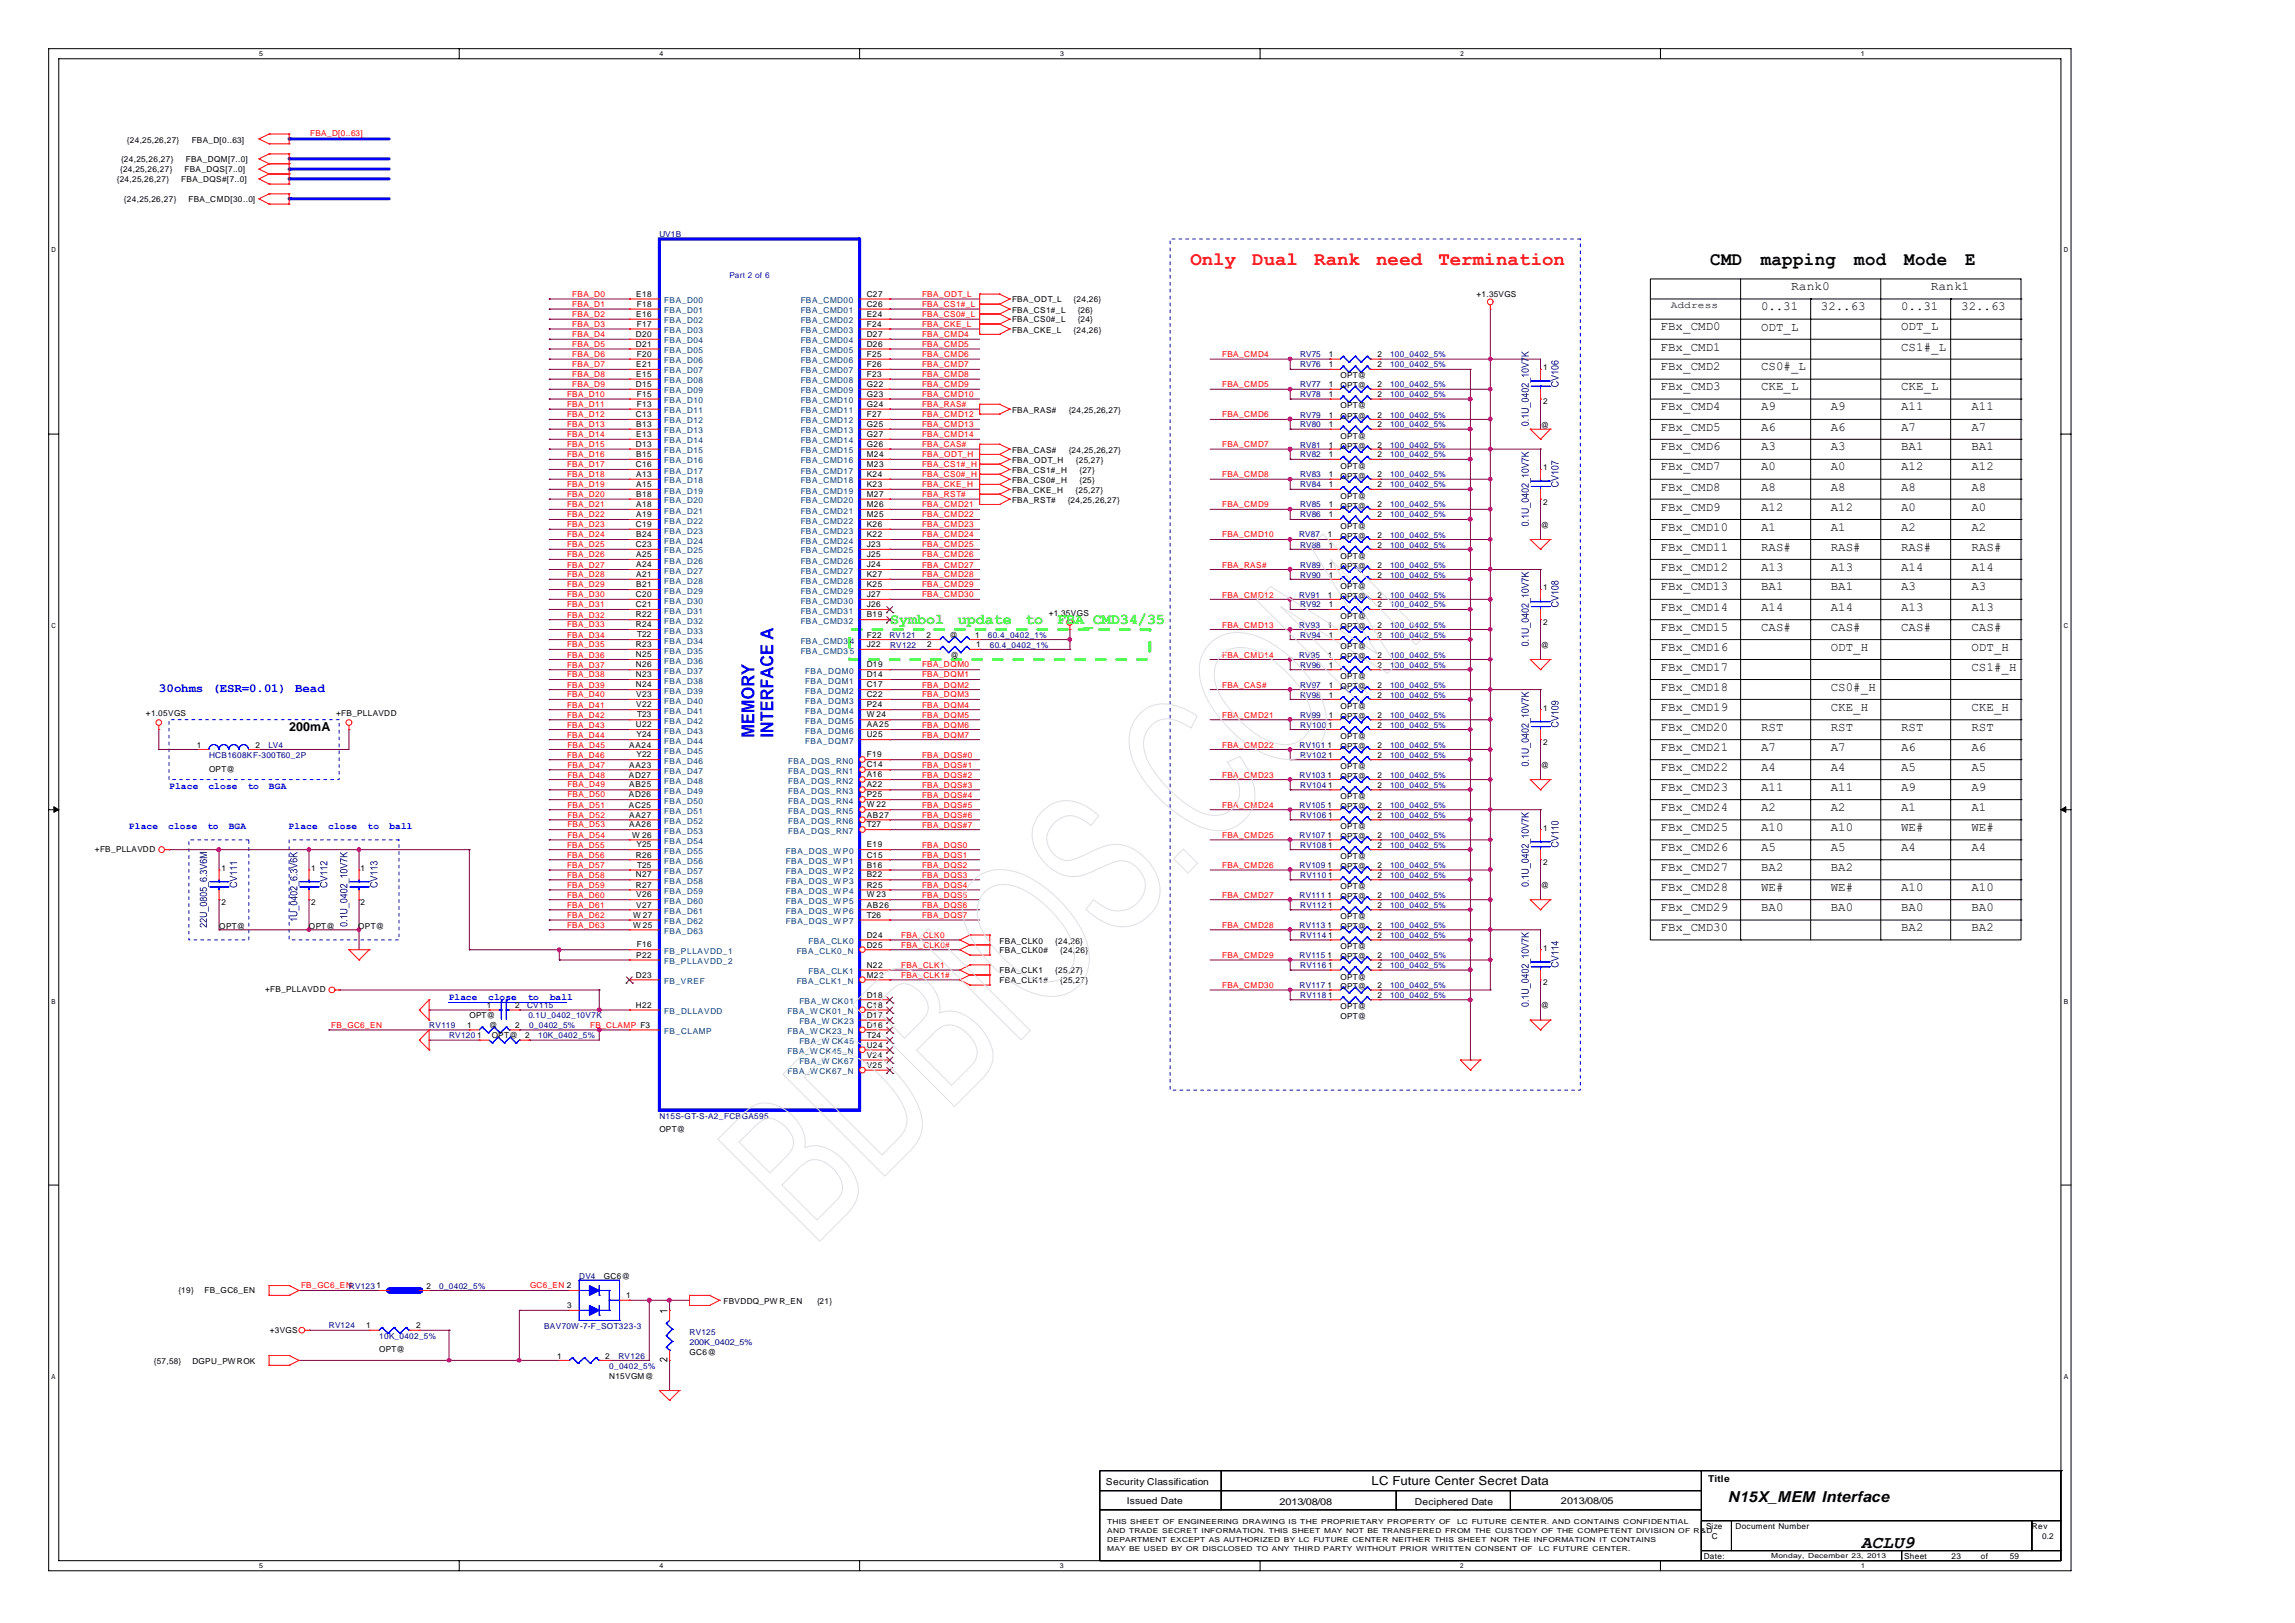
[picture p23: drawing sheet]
<svg xmlns="http://www.w3.org/2000/svg" width="297mm" height="210mm" viewBox="0 0 297 210" stroke-linecap="round" stroke-linejoin="round" font-family="sans-serif">
<defs><g id="words">
<g font-size="2.5" fill="#f00">
<text x="154" y="34.3">Only</text>
<text x="162" y="34.3">Dual</text>
<text x="170" y="34.3">Rank</text>
<text x="178.1" y="34.3">need</text>
<text x="186.1" y="34.3">Termination</text>
</g>
<g font-size="2.5">
<text x="221.3" y="34.3">CMD</text>
<text x="227.8" y="34.3">mapping</text>
<text x="239.9" y="34.3">mod</text>
<text x="246.4" y="34.3">Mode</text>
<text x="254.3" y="34.3">E</text>
</g>
<text font-size="2.3" x="240.8" y="200.3">ACLU9</text>
<g font-size="1.9" fill="#0f0">
<text x="115.2" y="80.7">Symbol</text>
<text x="123.9" y="80.7">update</text>
<text x="132.7" y="80.7">to</text>
<text x="136.8" y="80.7">FBA_CMD34/35</text>
</g>
<text font-size="1.9" x="223.6" y="194.3">N15X_MEM Interface</text>
<g font-size="1.6">
<text x="227.9" y="40.1">0..31</text>
<text x="231.8" y="37.5">Rank0</text>
<text x="235.6" y="40.1">32..63</text>
<text x="246" y="40.1">0..31</text>
<text x="249.9" y="37.5">Rank1</text>
<text x="253.8" y="40.1">32..63</text>
<text x="214.9" y="42.7">FBx_CMD0</text>
<text x="214.9" y="45.3">FBx_CMD1</text>
<text x="214.9" y="47.9">FBx_CMD2</text>
<text x="227.9" y="42.8">ODT_L</text>
<text x="227.9" y="47.9">CS0#_L</text>
<text x="246" y="42.7">ODT_L</text>
<text x="246" y="45.3">CS1#_L</text>
<text x="214.9" y="50.5">FBx_CMD3</text>
<text x="214.9" y="53.1">FBx_CMD4</text>
<text x="227.9" y="50.5">CKE_L</text>
<text x="227.9" y="53.1">A9</text>
<text x="236.9" y="53.1">A9</text>
<text x="246" y="50.5">CKE_L</text>
<text x="246" y="53.1">A11</text>
<text x="255.1" y="53.1">A11</text>
<text x="214.9" y="55.7">FBx_CMD5</text>
<text x="214.9" y="58.3">FBx_CMD6</text>
<text x="227.9" y="55.7">A6</text>
<text x="227.9" y="58.3">A3</text>
<text x="236.9" y="55.7">A6</text>
<text x="236.9" y="58.3">A3</text>
<text x="246" y="55.7">A7</text>
<text x="246" y="58.3">BA1</text>
<text x="255.1" y="55.7">A7</text>
<text x="255.1" y="58.3">BA1</text>
<text x="214.9" y="60.8">FBx_CMD7</text>
<text x="214.9" y="63.5">FBx_CMD8</text>
<text x="227.9" y="60.8">A0</text>
<text x="227.9" y="63.5">A8</text>
<text x="236.9" y="60.8">A0</text>
<text x="236.9" y="63.5">A8</text>
<text x="246" y="60.8">A12</text>
<text x="246" y="63.5">A8</text>
<text x="255.1" y="60.8">A12</text>
<text x="255.1" y="63.5">A8</text>
<text x="214.9" y="66.1">FBx_CMD9</text>
<text x="214.9" y="68.6">FBx_CMD10</text>
<text x="214.9" y="71.2">FBx_CMD11</text>
<text x="227.9" y="66.1">A12</text>
<text x="227.9" y="68.6">A1</text>
<text x="227.9" y="71.2">RAS#</text>
<text x="236.9" y="66.1">A12</text>
<text x="236.9" y="68.6">A1</text>
<text x="236.9" y="71.2">RAS#</text>
<text x="246" y="66.1">A0</text>
<text x="246" y="68.6">A2</text>
<text x="246" y="71.2">RAS#</text>
<text x="255.1" y="66.1">A0</text>
<text x="255.1" y="68.6">A2</text>
<text x="255.1" y="71.2">RAS#</text>
<text x="214.9" y="73.8">FBx_CMD12</text>
<text x="214.9" y="76.4">FBx_CMD13</text>
<text x="227.9" y="73.8">A13</text>
<text x="227.9" y="76.4">BA1</text>
<text x="236.9" y="73.8">A13</text>
<text x="236.9" y="76.4">BA1</text>
<text x="246" y="73.8">A14</text>
<text x="246" y="76.4">A3</text>
<text x="255.1" y="73.8">A14</text>
<text x="255.1" y="76.4">A3</text>
<text x="214.9" y="79">FBx_CMD14</text>
<text x="214.9" y="81.6">FBx_CMD15</text>
<text x="227.9" y="79">A14</text>
<text x="227.9" y="81.6">CAS#</text>
<text x="236.9" y="79">A14</text>
<text x="236.9" y="81.6">CAS#</text>
<text x="246" y="79">A13</text>
<text x="246" y="81.6">CAS#</text>
<text x="255.1" y="79">A13</text>
<text x="255.1" y="81.6">CAS#</text>
<text x="214.9" y="84.2">FBx_CMD16</text>
<text x="214.9" y="86.8">FBx_CMD17</text>
<text x="214.9" y="89.4">FBx_CMD18</text>
<text x="236.9" y="84.2">ODT_H</text>
<text x="236.9" y="89.4">CS0#_H</text>
<text x="255.1" y="84.2">ODT_H</text>
<text x="255.1" y="86.8">CS1#_H</text>
<text x="37.4" y="94.6">200mA</text>
<text x="214.9" y="91.9">FBx_CMD19</text>
<text x="214.9" y="94.6">FBx_CMD20</text>
<text x="227.9" y="94.6">RST</text>
<text x="236.9" y="91.9">CKE_H</text>
<text x="236.9" y="94.6">RST</text>
<text x="246" y="94.6">RST</text>
<text x="255.1" y="91.9">CKE_H</text>
<text x="255.1" y="94.6">RST</text>
<text x="214.9" y="97.1">FBx_CMD21</text>
<text x="214.9" y="99.8">FBx_CMD22</text>
<text x="227.9" y="97.1">A7</text>
<text x="227.9" y="99.8">A4</text>
<text x="236.9" y="97.1">A7</text>
<text x="236.9" y="99.8">A4</text>
<text x="246" y="97.1">A6</text>
<text x="246" y="99.8">A5</text>
<text x="255.1" y="97.1">A6</text>
<text x="255.1" y="99.8">A5</text>
<text x="214.9" y="102.3">FBx_CMD23</text>
<text x="214.9" y="104.9">FBx_CMD24</text>
<text x="214.9" y="107.5">FBx_CMD25</text>
<text x="227.9" y="102.3">A11</text>
<text x="227.9" y="104.9">A2</text>
<text x="227.9" y="107.5">A10</text>
<text x="236.9" y="102.3">A11</text>
<text x="236.9" y="104.9">A2</text>
<text x="236.9" y="107.5">A10</text>
<text x="246" y="102.3">A9</text>
<text x="246" y="104.9">A1</text>
<text x="246" y="107.5">WE#</text>
<text x="255.1" y="102.3">A9</text>
<text x="255.1" y="104.9">A1</text>
<text x="255.1" y="107.5">WE#</text>
<text x="214.9" y="110.1">FBx_CMD26</text>
<text x="214.9" y="112.7">FBx_CMD27</text>
<text x="227.9" y="110.1">A5</text>
<text x="227.9" y="112.7">BA2</text>
<text x="236.9" y="110.1">A5</text>
<text x="236.9" y="112.7">BA2</text>
<text x="246" y="110.1">A4</text>
<text x="255.1" y="110.1">A4</text>
<text x="214.9" y="115.3">FBx_CMD28</text>
<text x="214.9" y="117.9">FBx_CMD29</text>
<text x="227.9" y="115.3">WE#</text>
<text x="227.9" y="117.9">BA0</text>
<text x="236.9" y="115.3">WE#</text>
<text x="236.9" y="117.9">BA0</text>
<text x="246" y="115.3">A10</text>
<text x="246" y="117.9">BA0</text>
<text x="255.1" y="115.3">A10</text>
<text x="255.1" y="117.9">BA0</text>
<text x="214.9" y="120.5">FBx_CMD30</text>
<text x="246" y="120.5">BA2</text>
<text x="255.1" y="120.5">BA2</text>
<text x="177.5" y="192.2">LC Future Center Secret Data</text>
</g>
<g font-size="1.6" fill="#00f">
<text x="20.6" y="89.5">30ohms</text>
<text x="27.5" y="89.5">(ESR=0.01)</text>
<text x="38.2" y="89.5">Bead</text>
</g>
<g font-size="1.2">
<text x="216.2" y="39.9">Address</text>
<text x="221" y="191.7">Title</text>
<text x="143.1" y="192.1">Security Classification</text>
<text x="145.8" y="194.6">Issued Date</text>
<text x="165.5" y="194.6">2013/08/08</text>
<text x="183.1" y="194.6">Deciphered Date</text>
<text x="202" y="194.6">2013/08/05</text>
</g>
<g font-size="1.2" fill="#00f">
<text x="16.7" y="107.3">Place</text>
<text x="21.8" y="107.3">close</text>
<text x="21.9" y="102.1">Place</text>
<text x="26.8" y="107.3">to</text>
<text x="27" y="102.1">close</text>
<text x="29.6" y="107.3">BGA</text>
<text x="32.1" y="102.1">to</text>
<text x="34.8" y="102.1">BGA</text>
<text x="37.3" y="107.3">Place</text>
<text x="42.5" y="107.3">close</text>
<text x="47.5" y="107.3">to</text>
<text x="50.4" y="107.3">ball</text>
<text x="58.1" y="129.4">Place</text>
<text x="63.2" y="129.4">close</text>
<text x="68.3" y="129.4">to</text>
<text x="71.2" y="129.4">ball</text>
</g>
<g font-size="1.1" fill="#f00">
<text x="40.1" y="17.6">FBA_D[0..63]</text>
<text x="74" y="38.4">FBA_D0</text>
<text x="74" y="39.7">FBA_D1</text>
<text x="74" y="41">FBA_D2</text>
<text x="119.3" y="38.4">FBA_ODT_L</text>
<text x="119.3" y="39.7">FBA_CS1#_L</text>
<text x="119.3" y="41">FBA_CS0#_L</text>
<text x="74" y="42.3">FBA_D3</text>
<text x="74" y="43.6">FBA_D4</text>
<text x="74" y="44.9">FBA_D5</text>
<text x="74" y="46.2">FBA_D6</text>
<text x="74" y="47.5">FBA_D7</text>
<text x="119.3" y="42.3">FBA_CKE_L</text>
<text x="119.3" y="43.6">FBA_CMD4</text>
<text x="119.3" y="44.9">FBA_CMD5</text>
<text x="119.3" y="46.2">FBA_CMD6</text>
<text x="119.3" y="47.5">FBA_CMD7</text>
<text x="158.1" y="46.2">FBA_CMD4</text>
<text x="73.4" y="51.4">FBA_D10</text>
<text x="73.4" y="52.7">FBA_D11</text>
<text x="73.4" y="54">FBA_D12</text>
<text x="74" y="48.8">FBA_D8</text>
<text x="74" y="50.1">FBA_D9</text>
<text x="119.3" y="48.8">FBA_CMD8</text>
<text x="119.3" y="50.1">FBA_CMD9</text>
<text x="119.3" y="51.4">FBA_CMD10</text>
<text x="119.3" y="52.7">FBA_RAS#</text>
<text x="119.3" y="54">FBA_CMD12</text>
<text x="158.1" y="50.1">FBA_CMD5</text>
<text x="158.1" y="54">FBA_CMD6</text>
<text x="73.4" y="55.3">FBA_D13</text>
<text x="73.4" y="56.6">FBA_D14</text>
<text x="73.4" y="57.8">FBA_D15</text>
<text x="73.4" y="59.1">FBA_D16</text>
<text x="119.3" y="55.3">FBA_CMD13</text>
<text x="119.3" y="56.6">FBA_CMD14</text>
<text x="119.3" y="57.8">FBA_CAS#</text>
<text x="119.3" y="59.1">FBA_ODT_H</text>
<text x="158.1" y="57.8">FBA_CMD7</text>
<text x="73.4" y="60.5">FBA_D17</text>
<text x="73.4" y="61.7">FBA_D18</text>
<text x="73.4" y="63.1">FBA_D19</text>
<text x="73.4" y="64.3">FBA_D20</text>
<text x="73.4" y="65.6">FBA_D21</text>
<text x="119.3" y="60.5">FBA_CS1#_H</text>
<text x="119.3" y="61.7">FBA_CS0#_H</text>
<text x="119.3" y="63.1">FBA_CKE_H</text>
<text x="119.3" y="64.3">FBA_RST#</text>
<text x="119.3" y="65.6">FBA_CMD21</text>
<text x="158.1" y="61.7">FBA_CMD8</text>
<text x="158.1" y="65.6">FBA_CMD9</text>
<text x="73.4" y="66.9">FBA_D22</text>
<text x="73.4" y="68.2">FBA_D23</text>
<text x="73.4" y="69.5">FBA_D24</text>
<text x="73.4" y="70.8">FBA_D25</text>
<text x="119.3" y="66.9">FBA_CMD22</text>
<text x="119.3" y="68.2">FBA_CMD23</text>
<text x="119.3" y="69.5">FBA_CMD24</text>
<text x="119.3" y="70.8">FBA_CMD25</text>
<text x="158.1" y="69.5">FBA_CMD10</text>
<text x="73.4" y="72.1">FBA_D26</text>
<text x="73.4" y="73.4">FBA_D27</text>
<text x="73.4" y="74.7">FBA_D28</text>
<text x="73.4" y="76">FBA_D29</text>
<text x="73.4" y="77.3">FBA_D30</text>
<text x="119.3" y="72.1">FBA_CMD26</text>
<text x="119.3" y="73.4">FBA_CMD27</text>
<text x="119.3" y="74.7">FBA_CMD28</text>
<text x="119.3" y="76">FBA_CMD29</text>
<text x="119.3" y="77.3">FBA_CMD30</text>
<text x="158.1" y="73.4">FBA_RAS#</text>
<text x="158.1" y="77.3">FBA_CMD12</text>
<text x="73.4" y="78.6">FBA_D31</text>
<text x="73.4" y="79.9">FBA_D32</text>
<text x="73.4" y="81.2">FBA_D33</text>
<text x="73.4" y="82.5">FBA_D34</text>
<text x="73.4" y="83.8">FBA_D35</text>
<text x="158.1" y="81.2">FBA_CMD13</text>
<text x="73.4" y="85.1">FBA_D36</text>
<text x="73.4" y="86.4">FBA_D37</text>
<text x="73.4" y="87.6">FBA_D38</text>
<text x="73.4" y="89">FBA_D39</text>
<text x="119.3" y="86.3">FBA_DQM0</text>
<text x="119.3" y="87.6">FBA_DQM1</text>
<text x="119.3" y="89">FBA_DQM2</text>
<text x="158.1" y="85.1">FBA_CMD14</text>
<text x="158.1" y="89">FBA_CAS#</text>
<text x="73.4" y="90.2">FBA_D40</text>
<text x="73.4" y="91.5">FBA_D41</text>
<text x="73.4" y="92.9">FBA_D42</text>
<text x="73.4" y="94.1">FBA_D43</text>
<text x="73.4" y="95.4">FBA_D44</text>
<text x="119.3" y="90.2">FBA_DQM3</text>
<text x="119.3" y="91.5">FBA_DQM4</text>
<text x="119.3" y="92.9">FBA_DQM5</text>
<text x="119.3" y="94.1">FBA_DQM6</text>
<text x="119.3" y="95.4">FBA_DQM7</text>
<text x="158.1" y="92.9">FBA_CMD21</text>
<text x="73.4" y="98">FBA_D46</text>
<text x="73.4" y="96.7">FBA_D45</text>
<text x="73.4" y="99.3">FBA_D47</text>
<text x="73.4" y="100.6">FBA_D48</text>
<text x="73.4" y="101.9">FBA_D49</text>
<text x="119.3" y="98">FBA_DQS#0</text>
<text x="119.3" y="99.3">FBA_DQS#1</text>
<text x="119.3" y="100.6">FBA_DQS#2</text>
<text x="119.3" y="101.9">FBA_DQS#3</text>
<text x="158.1" y="96.7">FBA_CMD22</text>
<text x="158.1" y="100.7">FBA_CMD23</text>
<text x="73.4" y="103.1">FBA_D50</text>
<text x="73.4" y="104.5">FBA_D51</text>
<text x="73.4" y="105.8">FBA_D52</text>
<text x="73.4" y="107">FBA_D53</text>
<text x="119.3" y="103.2">FBA_DQS#4</text>
<text x="119.3" y="104.5">FBA_DQS#5</text>
<text x="119.3" y="105.8">FBA_DQS#6</text>
<text x="119.3" y="107.1">FBA_DQS#7</text>
<text x="158.1" y="104.5">FBA_CMD24</text>
<text x="73.4" y="109.7">FBA_D55</text>
<text x="73.4" y="111">FBA_D56</text>
<text x="73.4" y="112.3">FBA_D57</text>
<text x="73.4" y="113.6">FBA_D58</text>
<text x="73.4" y="108.4">FBA_D54</text>
<text x="119.3" y="109.7">FBA_DQS0</text>
<text x="119.3" y="111">FBA_DQS1</text>
<text x="119.3" y="112.3">FBA_DQS2</text>
<text x="119.3" y="113.6">FBA_DQS3</text>
<text x="158.1" y="108.4">FBA_CMD25</text>
<text x="158.1" y="112.3">FBA_CMD26</text>
<text x="73.4" y="114.9">FBA_D59</text>
<text x="73.4" y="116.1">FBA_D60</text>
<text x="73.4" y="117.5">FBA_D61</text>
<text x="73.4" y="118.8">FBA_D62</text>
<text x="119.3" y="114.9">FBA_DQS4</text>
<text x="119.3" y="116.1">FBA_DQS5</text>
<text x="119.3" y="117.5">FBA_DQS6</text>
<text x="119.3" y="118.8">FBA_DQS7</text>
<text x="158.1" y="116.2">FBA_CMD27</text>
<text x="73.4" y="120">FBA_D63</text>
<text x="116.6" y="121.4">FBA_CLK0</text>
<text x="116.6" y="122.7">FBA_CLK0#</text>
<text x="116.6" y="125.2">FBA_CLK1</text>
<text x="158.1" y="120.1">FBA_CMD28</text>
<text x="158.1" y="123.9">FBA_CMD29</text>
<text x="116.6" y="126.5">FBA_CLK1#</text>
<text x="158.1" y="127.8">FBA_CMD30</text>
<text x="42.8" y="133">FB_GC6_EN</text>
<text x="76.4" y="133">FB_CLAMP F3</text>
<text x="39" y="166.7">FB_GC6_ENRV123</text>
<text x="68.6" y="166.7">GC6_EN 2</text>
</g>
<g font-size="1.1">
<text x="15.1" y="23.6">{24,25,26,27}</text>
<text x="15.5" y="22.3">{24,25,26,27}</text>
<text x="15.7" y="21">{24,25,26,27}</text>
<text x="16.4" y="18.5">{24,25,26,27}</text>
<text x="23.5" y="23.6">FBA_DQS#[7..0]</text>
<text x="23.9" y="22.3">FBA_DQS[7..0]</text>
<text x="24" y="21">FBA_DQM[7..0]</text>
<text x="24.8" y="18.5">FBA_D[0..63]</text>
<text x="16" y="26.2">{24,25,26,27}</text>
<text x="24.4" y="26.2">FBA_CMD[30..0]</text>
<text x="82.3" y="38.4">E18</text>
<text x="82.3" y="41">E16</text>
<text x="82.4" y="39.7">F18</text>
<text x="112.2" y="38.4">C27</text>
<text x="112.2" y="39.7">C26</text>
<text x="112.2" y="41">E24</text>
<text x="131" y="39.1">FBA_ODT_L</text>
<text x="131" y="40.4">FBA_CS1#_L</text>
<text x="131" y="41.7">FBA_CS0#_L</text>
<text x="138.9" y="39.1">{24,26}</text>
<text x="139.5" y="40.4">{26}</text>
<text x="139.5" y="41.7">{24}</text>
<text x="191.1" y="38.5">+1.35VGS</text>
<text x="82.3" y="43.6">D20</text>
<text x="82.3" y="44.8">D21</text>
<text x="82.3" y="47.5">E21</text>
<text x="82.4" y="42.3">F17</text>
<text x="82.4" y="46.2">F20</text>
<text x="112.2" y="42.3">F24</text>
<text x="112.2" y="43.6">D27</text>
<text x="112.2" y="44.8">D26</text>
<text x="112.2" y="46.2">F25</text>
<text x="112.2" y="47.5">F26</text>
<text x="131" y="43">FBA_CKE_L</text>
<text x="138.9" y="43">{24,26}</text>
<text x="171.9" y="46.2">1</text>
<text x="171.9" y="47.5">1</text>
<text x="178.2" y="46.2">2</text>
<text x="178.2" y="47.5">2</text>
<text x="199.7" y="47.8">1</text>
<text x="82.3" y="50">D15</text>
<text x="82.3" y="53.9">C13</text>
<text x="82.3" y="48.7">E15</text>
<text x="82.4" y="51.3">F15</text>
<text x="82.4" y="52.6">F13</text>
<text x="112.2" y="48.7">F23</text>
<text x="112.2" y="50">G22</text>
<text x="112.2" y="51.3">G23</text>
<text x="112.2" y="52.6">G24</text>
<text x="112.2" y="53.9">F27</text>
<text x="131" y="53.4">FBA_RAS#</text>
<text x="138.3" y="53.4">{24,25,26,27}</text>
<text x="171.9" y="50.1">1</text>
<text x="171.9" y="51.4">1</text>
<text x="173.5" y="48.9">OPT@</text>
<text x="173.5" y="50.3">OPT@</text>
<text x="173.5" y="52.8">OPT@</text>
<text x="178.2" y="50.1">2</text>
<text x="178.2" y="51.4">2</text>
<text x="199.7" y="52.3">2</text>
<text x="82.3" y="57.8">D13</text>
<text x="82.3" y="55.2">B13</text>
<text x="82.3" y="56.5">E13</text>
<text x="82.3" y="59.1">B15</text>
<text x="112.2" y="55.2">G25</text>
<text x="112.2" y="56.5">G27</text>
<text x="112.2" y="57.8">G26</text>
<text x="112.2" y="59.1">M24</text>
<text x="131" y="58.6">FBA_CAS#</text>
<text x="131" y="59.9">FBA_ODT_H</text>
<text x="138.3" y="58.6">{24,25,26,27}</text>
<text x="139.2" y="59.9">{25,27}</text>
<text x="171.9" y="54">1</text>
<text x="171.9" y="55.3">1</text>
<text x="171.9" y="57.9">1</text>
<text x="171.9" y="59.1">1</text>
<text x="173.5" y="54.2">OPT@</text>
<text x="173.5" y="56.7">OPT@</text>
<text x="173.5" y="58">OPT@</text>
<text x="178.2" y="54">2</text>
<text x="178.2" y="55.3">2</text>
<text x="178.2" y="57.9">2</text>
<text x="178.2" y="59.1">2</text>
<text x="199.4" y="55.3">@</text>
<text x="82.3" y="60.4">C16</text>
<text x="82.3" y="61.7">A13</text>
<text x="82.3" y="63">A15</text>
<text x="82.3" y="64.3">B18</text>
<text x="82.3" y="65.6">A18</text>
<text x="112.2" y="60.4">M23</text>
<text x="112.2" y="61.7">K24</text>
<text x="112.2" y="63">K23</text>
<text x="112.2" y="64.3">M27</text>
<text x="112.2" y="65.6">M26</text>
<text x="131" y="61.1">FBA_CS1#_H</text>
<text x="131" y="62.5">FBA_CS0#_H</text>
<text x="131" y="63.8">FBA_CKE_H</text>
<text x="131" y="65">FBA_RST#</text>
<text x="138.2" y="65">{24,25,26,27}</text>
<text x="139.2" y="63.8">{25,27}</text>
<text x="139.7" y="61.1">{27}</text>
<text x="139.7" y="62.5">{25}</text>
<text x="171.9" y="61.8">1</text>
<text x="171.9" y="63.1">1</text>
<text x="171.9" y="65.6">1</text>
<text x="173.5" y="60.6">OPT@</text>
<text x="173.5" y="61.9">OPT@</text>
<text x="173.5" y="64.5">OPT@</text>
<text x="173.5" y="65.8">OPT@</text>
<text x="178.2" y="61.8">2</text>
<text x="178.2" y="63.1">2</text>
<text x="178.2" y="65.6">2</text>
<text x="199.7" y="60.8">1</text>
<text x="199.7" y="65.3">2</text>
<text x="82.3" y="68.2">C19</text>
<text x="82.3" y="70.8">C23</text>
<text x="82.3" y="66.9">A19</text>
<text x="82.3" y="69.5">B24</text>
<text x="112.2" y="66.9">M25</text>
<text x="112.2" y="68.2">K26</text>
<text x="112.2" y="69.5">K22</text>
<text x="112.2" y="70.8">J23</text>
<text x="171.8" y="69.5">1</text>
<text x="171.9" y="66.9">1</text>
<text x="171.9" y="70.8">1</text>
<text x="173.5" y="68.4">OPT@</text>
<text x="173.5" y="69.7">OPT@</text>
<text x="178.2" y="66.9">2</text>
<text x="178.2" y="69.6">2</text>
<text x="178.2" y="70.8">2</text>
<text x="199.4" y="68.3">@</text>
<text x="82.3" y="77.2">C20</text>
<text x="82.3" y="72.1">A25</text>
<text x="82.3" y="73.4">A24</text>
<text x="82.3" y="74.7">A21</text>
<text x="82.3" y="76">B21</text>
<text x="112.2" y="72.1">J25</text>
<text x="112.2" y="73.4">J24</text>
<text x="112.2" y="74.7">K27</text>
<text x="112.2" y="76">K25</text>
<text x="112.2" y="77.2">J27</text>
<text x="171.8" y="77.3">1</text>
<text x="171.9" y="73.5">1</text>
<text x="171.9" y="74.7">1</text>
<text x="173.5" y="72.3">OPT@</text>
<text x="173.5" y="73.6">OPT@</text>
<text x="173.5" y="76.2">OPT@</text>
<text x="173.5" y="77.5">OPT@</text>
<text x="178.2" y="73.5">2</text>
<text x="178.2" y="74.7">2</text>
<text x="178.2" y="77.3">2</text>
<text x="199.7" y="76.4">1</text>
<text x="82.3" y="78.5">C21</text>
<text x="82.3" y="79.9">R22</text>
<text x="82.3" y="81.1">R24</text>
<text x="82.3" y="83.7">R23</text>
<text x="82.4" y="82.4">T22</text>
<text x="112.2" y="78.5">J26</text>
<text x="112.2" y="79.9">B19</text>
<text x="112.2" y="82.5">F22</text>
<text x="112.2" y="83.8">J22</text>
<text x="119.9" y="82.5">2</text>
<text x="120" y="83.8">2</text>
<text x="122.9" y="82.5">@</text>
<text x="126.2" y="82.5">1</text>
<text x="126.3" y="83.8">1</text>
<text x="135.7" y="79.7">+1.35VGS</text>
<text x="171.8" y="81.2">1</text>
<text x="171.9" y="78.6">1</text>
<text x="171.9" y="82.5">1</text>
<text x="173.5" y="80.1">OPT@</text>
<text x="173.5" y="81.4">OPT@</text>
<text x="173.5" y="84">OPT@</text>
<text x="178.2" y="78.6">2</text>
<text x="178.2" y="81.2">2</text>
<text x="178.2" y="82.5">2</text>
<text x="199.4" y="83.8">@</text>
<text x="199.7" y="80.8">2</text>
<text x="82.3" y="85">N25</text>
<text x="82.3" y="86.3">N26</text>
<text x="82.3" y="87.6">N23</text>
<text x="82.3" y="88.9">N24</text>
<text x="112.2" y="86.3">D19</text>
<text x="112.2" y="87.6">D14</text>
<text x="112.2" y="88.9">C17</text>
<text x="123" y="85.1">@</text>
<text x="171.8" y="85.1">1</text>
<text x="171.9" y="86.4">1</text>
<text x="171.9" y="89">1</text>
<text x="173.5" y="85.2">OPT@</text>
<text x="173.5" y="87.9">OPT@</text>
<text x="173.5" y="89.1">OPT@</text>
<text x="178.2" y="85.1">2</text>
<text x="178.2" y="86.4">2</text>
<text x="178.2" y="89">2</text>
<text x="18.9" y="92.6">+1.05VGS</text>
<text x="43.5" y="92.6">+FB_PLLAVDD</text>
<text x="82.3" y="94.1">U22</text>
<text x="82.3" y="90.2">V23</text>
<text x="82.3" y="91.5">V22</text>
<text x="82.4" y="95.4">Y24</text>
<text x="82.4" y="92.8">T23</text>
<text x="112.2" y="90.2">C22</text>
<text x="112.2" y="91.5">P24</text>
<text x="112.2" y="92.8">W 24</text>
<text x="112.2" y="94.1">AA25</text>
<text x="112.2" y="95.4">U25</text>
<text x="171.9" y="94.2">1</text>
<text x="171.9" y="90.3">1</text>
<text x="171.9" y="92.9">1</text>
<text x="173.5" y="91.7">OPT@</text>
<text x="173.5" y="93">OPT@</text>
<text x="173.5" y="95.6">OPT@</text>
<text x="178.2" y="90.3">2</text>
<text x="178.2" y="92.9">2</text>
<text x="178.2" y="94.2">2</text>
<text x="199.7" y="92">1</text>
<text x="25.5" y="96.7">1</text>
<text x="27.1" y="99.9">OPT@</text>
<text x="33.1" y="96.7">2</text>
<text x="81.4" y="100.6">AD27</text>
<text x="81.4" y="96.7">AA24</text>
<text x="81.4" y="99.3">AA23</text>
<text x="81.4" y="101.9">AB25</text>
<text x="82.4" y="98">Y22</text>
<text x="112.2" y="98">F19</text>
<text x="112.2" y="99.3">C14</text>
<text x="112.2" y="100.6">A16</text>
<text x="112.2" y="101.9">A22</text>
<text x="171.8" y="96.7">1</text>
<text x="171.8" y="100.7">1</text>
<text x="171.9" y="98">1</text>
<text x="171.9" y="101.9">1</text>
<text x="173.5" y="96.9">OPT@</text>
<text x="173.5" y="99.5">OPT@</text>
<text x="173.5" y="100.8">OPT@</text>
<text x="178.2" y="96.7">2</text>
<text x="178.2" y="98">2</text>
<text x="178.2" y="100.7">2</text>
<text x="178.2" y="101.9">2</text>
<text x="199.4" y="99.4">@</text>
<text x="199.7" y="96.4">2</text>
<text x="81.4" y="103.1">AD26</text>
<text x="81.4" y="104.5">AC25</text>
<text x="81.4" y="105.8">AA27</text>
<text x="81.4" y="107">AA26</text>
<text x="112.2" y="103.1">P25</text>
<text x="112.2" y="104.5">W 22</text>
<text x="112.2" y="105.8">AB27</text>
<text x="112.2" y="107">T27</text>
<text x="171.8" y="104.5">1</text>
<text x="171.9" y="105.8">1</text>
<text x="173.5" y="103.4">OPT@</text>
<text x="173.5" y="104.7">OPT@</text>
<text x="173.5" y="107.3">OPT@</text>
<text x="178.2" y="104.5">2</text>
<text x="178.2" y="105.8">2</text>
<text x="199.7" y="107.5">1</text>
<text x="12.3" y="110.3">+FB_PLLAVDD</text>
<text x="28.7" y="112.7">1</text>
<text x="40.3" y="112.7">1</text>
<text x="46.7" y="112.7">1</text>
<text x="81.8" y="108.4">W 26</text>
<text x="82.3" y="110.9">R26</text>
<text x="82.3" y="113.5">N27</text>
<text x="82.4" y="109.6">Y25</text>
<text x="82.4" y="112.3">T25</text>
<text x="112.2" y="109.6">E19</text>
<text x="112.2" y="110.9">C15</text>
<text x="112.2" y="112.3">B16</text>
<text x="112.2" y="113.5">B22</text>
<text x="171.8" y="108.4">1</text>
<text x="171.8" y="112.3">1</text>
<text x="171.9" y="109.7">1</text>
<text x="171.9" y="113.6">1</text>
<text x="173.5" y="108.6">OPT@</text>
<text x="173.5" y="111.1">OPT@</text>
<text x="173.5" y="112.5">OPT@</text>
<text x="178.2" y="108.4">2</text>
<text x="178.2" y="109.7">2</text>
<text x="178.2" y="112.3">2</text>
<text x="178.2" y="113.6">2</text>
<text x="199.7" y="111.9">2</text>
<text x="28.7" y="117.1">2</text>
<text x="40.3" y="117.1">2</text>
<text x="46.7" y="117.1">2</text>
<text x="81.9" y="118.7">W 27</text>
<text x="81.9" y="120">W 25</text>
<text x="82.3" y="114.8">R27</text>
<text x="82.3" y="116.1">V26</text>
<text x="82.3" y="117.4">V27</text>
<text x="112.2" y="114.8">R25</text>
<text x="112.2" y="116.1">W 23</text>
<text x="112.2" y="117.4">AB26</text>
<text x="112.2" y="118.8">T26</text>
<text x="171.8" y="116.2">1</text>
<text x="171.9" y="117.5">1</text>
<text x="173.5" y="115">OPT@</text>
<text x="173.5" y="116.4">OPT@</text>
<text x="173.5" y="118.9">OPT@</text>
<text x="178.2" y="116.2">2</text>
<text x="178.2" y="117.5">2</text>
<text x="199.4" y="114.9">@</text>
<text x="28.4" y="120.2">OPT@</text>
<text x="40" y="120.2">OPT@</text>
<text x="46.4" y="120.1">OPT@</text>
<text x="82.3" y="123.9">P22</text>
<text x="82.4" y="122.6">F16</text>
<text x="112.2" y="121.4">D24</text>
<text x="112.2" y="122.7">D25</text>
<text x="112.2" y="125.2">N22</text>
<text x="129.3" y="122.1">FBA_CLK0</text>
<text x="129.3" y="123.3">FBA_CLK0#</text>
<text x="129.3" y="125.9">FBA_CLK1</text>
<text x="136.5" y="122.1">{24,26}</text>
<text x="136.5" y="125.9">{25,27}</text>
<text x="137.2" y="123.3">{24,26}</text>
<text x="171.8" y="120.1">1</text>
<text x="171.8" y="123.9">1</text>
<text x="171.9" y="121.4">1</text>
<text x="171.9" y="125.2">1</text>
<text x="173.5" y="120.3">OPT@</text>
<text x="173.5" y="122.8">OPT@</text>
<text x="173.5" y="124.1">OPT@</text>
<text x="178.2" y="120.1">2</text>
<text x="178.2" y="121.4">2</text>
<text x="178.2" y="123.9">2</text>
<text x="178.2" y="125.2">2</text>
<text x="199.7" y="123">1</text>
<text x="34.3" y="128.4">+FB_PLLAVDD</text>
<text x="60.8" y="131.8">OPT@</text>
<text x="63" y="130.4">1</text>
<text x="66.7" y="130.4">2</text>
<text x="82.3" y="126.5">D23</text>
<text x="82.3" y="130.4">H22</text>
<text x="112.2" y="126.5">M22</text>
<text x="112.2" y="129.1">D18</text>
<text x="112.2" y="130.4">C18</text>
<text x="112.2" y="131.7">D17</text>
<text x="129.3" y="127.2">FBA_CLK1#</text>
<text x="137.2" y="127.2">{25,27}</text>
<text x="171.8" y="127.8">1</text>
<text x="171.9" y="129.1">1</text>
<text x="173.5" y="126.7">OPT@</text>
<text x="173.5" y="128">OPT@</text>
<text x="173.5" y="130.6">OPT@</text>
<text x="173.5" y="131.9">OPT@</text>
<text x="178.2" y="127.9">2</text>
<text x="178.2" y="129.1">2</text>
<text x="199.4" y="130.5">@</text>
<text x="199.7" y="127.5">2</text>
<text x="60.5" y="133">1</text>
<text x="61.7" y="134.3">1</text>
<text x="63.3" y="133">@</text>
<text x="63.6" y="134.3">OPT@</text>
<text x="66.7" y="133">2</text>
<text x="68" y="134.3">2</text>
<text x="112.2" y="133">D16</text>
<text x="112.2" y="134.3">T24</text>
<text x="112.2" y="135.5">U24</text>
<text x="112.2" y="136.8">V24</text>
<text x="112.2" y="138.2">V25</text>
<text x="85.3" y="146.4">OPT@</text>
<text x="23.1" y="167.3">{19}</text>
<text x="26.5" y="167.3">FB_GC6_EN</text>
<text x="48.7" y="166.7">1</text>
<text x="55.2" y="166.7">2</text>
<text x="78.2" y="165.5">GC6@</text>
<text x="81" y="167.9">1</text>
<text x="34.9" y="172.5">+3VGS</text>
<text x="47.4" y="171.9">1</text>
<text x="53.9" y="171.8">2</text>
<text x="73.4" y="169.2">3</text>
<text x="93.6" y="168.7">FBVDDQ_PW R_EN</text>
<text x="105.7" y="168.7">{21}</text>
<text x="19.9" y="176.5">{57,58}</text>
<text x="24.9" y="176.5">DGPU_PWROK</text>
<text x="49.1" y="174.9">OPT@</text>
<text x="72.1" y="175.8">1</text>
<text x="78.3" y="175.8">2</text>
<text x="78.8" y="178.4">N15VGM@</text>
<text x="89.2" y="175.3">GC6@</text>
<text x="220.8" y="197.9">Size</text>
<text x="224.6" y="197.9">Document Number</text>
<text x="262.9" y="197.9">Rev</text>
<text x="220.5" y="201.7">Date:</text>
<text x="221.5" y="199.1">C</text>
<text x="246.4" y="201.7">Sheet</text>
<text x="252.5" y="201.7">23</text>
<text x="256.3" y="201.7">of</text>
<text x="260.1" y="201.7">59</text>
<text x="264.2" y="199.1">0.2</text>
</g>
<g font-size="1.1" fill="#00007f">
<text x="85.3" y="30.7">UV1B</text>
<text x="168.3" y="46.2">RV75</text>
<text x="168.3" y="47.5">RV76</text>
<text x="179.9" y="46.2">100_0402_5%</text>
<text x="179.9" y="47.5">100_0402_5%</text>
<text x="168.3" y="50.1">RV77</text>
<text x="168.3" y="51.4">RV78</text>
<text x="179.9" y="50.1">100_0402_5%</text>
<text x="179.9" y="51.4">100_0402_5%</text>
<text x="168.3" y="54">RV79</text>
<text x="168.3" y="55.3">RV80</text>
<text x="168.3" y="57.9">RV81</text>
<text x="168.3" y="59.1">RV82</text>
<text x="179.9" y="54">100_0402_5%</text>
<text x="179.9" y="55.3">100_0402_5%</text>
<text x="179.9" y="57.9">100_0402_5%</text>
<text x="179.9" y="59.1">100_0402_5%</text>
<text x="168.3" y="61.8">RV83</text>
<text x="168.3" y="63.1">RV84</text>
<text x="168.3" y="65.6">RV85</text>
<text x="179.9" y="61.8">100_0402_5%</text>
<text x="179.9" y="63.1">100_0402_5%</text>
<text x="179.9" y="65.6">100_0402_5%</text>
<text x="168.1" y="69.5">RV87</text>
<text x="168.3" y="66.9">RV86</text>
<text x="168.3" y="70.8">RV88</text>
<text x="179.9" y="66.9">100_0402_5%</text>
<text x="179.9" y="69.6">100_0402_5%</text>
<text x="179.9" y="70.8">100_0402_5%</text>
<text x="168.1" y="77.3">RV91</text>
<text x="168.3" y="73.5">RV89</text>
<text x="168.3" y="74.7">RV90</text>
<text x="179.9" y="73.5">100_0402_5%</text>
<text x="179.9" y="74.7">100_0402_5%</text>
<text x="179.9" y="77.3">100_0402_5%</text>
<text x="115.1" y="82.5">RV121</text>
<text x="115.2" y="83.8">RV122</text>
<text x="127.8" y="82.5">60.4_0402_1%</text>
<text x="128.1" y="83.8">60.4_0402_1%</text>
<text x="168.1" y="81.2">RV93</text>
<text x="168.3" y="78.6">RV92</text>
<text x="168.3" y="82.5">RV94</text>
<text x="179.9" y="78.6">100_0402_5%</text>
<text x="179.9" y="81.2">100_0402_5%</text>
<text x="179.9" y="82.5">100_0402_5%</text>
<text x="168.1" y="85.1">RV95</text>
<text x="168.3" y="86.4">RV96</text>
<text x="168.3" y="89">RV97</text>
<text x="179.9" y="85.1">100_0402_5%</text>
<text x="179.9" y="86.4">100_0402_5%</text>
<text x="179.9" y="89">100_0402_5%</text>
<text x="168.3" y="90.3">RV98</text>
<text x="168.3" y="92.9">RV99</text>
<text x="168.3" y="94.2">RV100</text>
<text x="179.9" y="90.3">100_0402_5%</text>
<text x="179.9" y="92.9">100_0402_5%</text>
<text x="179.9" y="94.2">100_0402_5%</text>
<text x="27.1" y="98.1">HCB1608KF-300T60_2P</text>
<text x="34.7" y="96.7">LV4</text>
<text x="168.2" y="96.7">RV101</text>
<text x="168.2" y="100.7">RV103</text>
<text x="168.3" y="98">RV102</text>
<text x="168.3" y="101.9">RV104</text>
<text x="179.9" y="96.7">100_0402_5%</text>
<text x="179.9" y="98">100_0402_5%</text>
<text x="179.9" y="100.7">100_0402_5%</text>
<text x="179.9" y="101.9">100_0402_5%</text>
<text x="168.2" y="104.5">RV105</text>
<text x="168.3" y="105.8">RV106</text>
<text x="179.9" y="104.5">100_0402_5%</text>
<text x="179.9" y="105.8">100_0402_5%</text>
<text x="168.2" y="108.4">RV107</text>
<text x="168.2" y="112.3">RV109</text>
<text x="168.3" y="109.7">RV108</text>
<text x="168.3" y="113.6">RV110</text>
<text x="179.9" y="108.4">100_0402_5%</text>
<text x="179.9" y="109.7">100_0402_5%</text>
<text x="179.9" y="112.3">100_0402_5%</text>
<text x="179.9" y="113.6">100_0402_5%</text>
<text x="168.2" y="116.2">RV111</text>
<text x="168.3" y="117.5">RV112</text>
<text x="179.9" y="116.2">100_0402_5%</text>
<text x="179.9" y="117.5">100_0402_5%</text>
<text x="168.2" y="120.1">RV113</text>
<text x="168.2" y="123.9">RV115</text>
<text x="168.3" y="121.4">RV114</text>
<text x="168.3" y="125.2">RV116</text>
<text x="179.9" y="120.1">100_0402_5%</text>
<text x="179.9" y="121.4">100_0402_5%</text>
<text x="179.9" y="123.9">100_0402_5%</text>
<text x="179.9" y="125.2">100_0402_5%</text>
<text x="68.2" y="130.4">CV115</text>
<text x="68.4" y="131.6">0.1U_0402_10V7K</text>
<text x="168.2" y="127.8">RV117</text>
<text x="168.3" y="129.1">RV118</text>
<text x="179.9" y="127.9">100_0402_5%</text>
<text x="179.9" y="129.1">100_0402_5%</text>
<text x="55.5" y="133">RV119</text>
<text x="58.1" y="134.3">RV120</text>
<text x="68.5" y="133">0_0402_5%</text>
<text x="69.6" y="134.3">10K_0402_5%</text>
<text x="85.3" y="144.7">N15S-GT-S-A2_FCBGA595</text>
<text x="56.8" y="166.7">0_0402_5%</text>
<text x="74.9" y="165.5">DV4</text>
<text x="42.6" y="171.9">RV124</text>
<text x="49.1" y="173.2">10K_0402_5%</text>
<text x="70.4" y="172">BAV70W-7-F_SOT323-3</text>
<text x="89.2" y="172.7">RV125</text>
<text x="78.8" y="177.1">0_0402_5%</text>
<text x="80" y="175.8">RV126</text>
<text x="89.2" y="174">200K_0402_5%</text>
</g>
<text font-size="1.1" fill="#00f" x="94.4" y="35.9">Part 2 of 6</text>
<g font-size="1.1" fill="#003f7f">
<text x="86" y="39.2">FBA_D00</text>
<text x="86" y="40.5">FBA_D01</text>
<text x="86" y="41.8">FBA_D02</text>
<text x="103.6" y="39.2">FBA_CMD00</text>
<text x="103.6" y="40.5">FBA_CMD01</text>
<text x="103.6" y="41.8">FBA_CMD02</text>
<text x="86" y="43.1">FBA_D03</text>
<text x="86" y="44.4">FBA_D04</text>
<text x="86" y="45.7">FBA_D05</text>
<text x="86" y="47">FBA_D06</text>
<text x="103.6" y="43.1">FBA_CMD03</text>
<text x="103.6" y="44.4">FBA_CMD04</text>
<text x="103.6" y="45.7">FBA_CMD05</text>
<text x="103.6" y="47">FBA_CMD06</text>
<text x="86" y="48.3">FBA_D07</text>
<text x="86" y="49.6">FBA_D08</text>
<text x="86" y="50.9">FBA_D09</text>
<text x="86" y="52.2">FBA_D10</text>
<text x="86" y="53.5">FBA_D11</text>
<text x="103.6" y="48.3">FBA_CMD07</text>
<text x="103.6" y="49.6">FBA_CMD08</text>
<text x="103.6" y="50.9">FBA_CMD09</text>
<text x="103.6" y="52.2">FBA_CMD10</text>
<text x="103.6" y="53.5">FBA_CMD11</text>
<text x="86" y="54.8">FBA_D12</text>
<text x="86" y="56.1">FBA_D13</text>
<text x="86" y="57.4">FBA_D14</text>
<text x="86" y="58.6">FBA_D15</text>
<text x="86" y="60">FBA_D16</text>
<text x="103.6" y="54.8">FBA_CMD12</text>
<text x="103.6" y="56.1">FBA_CMD13</text>
<text x="103.6" y="57.4">FBA_CMD14</text>
<text x="103.6" y="58.6">FBA_CMD15</text>
<text x="103.6" y="60">FBA_CMD16</text>
<text x="86" y="61.3">FBA_D17</text>
<text x="86" y="62.5">FBA_D18</text>
<text x="86" y="63.9">FBA_D19</text>
<text x="86" y="65.1">FBA_D20</text>
<text x="103.6" y="61.3">FBA_CMD17</text>
<text x="103.6" y="62.5">FBA_CMD18</text>
<text x="103.6" y="63.9">FBA_CMD19</text>
<text x="103.6" y="65.1">FBA_CMD20</text>
<text x="86" y="66.4">FBA_D21</text>
<text x="86" y="67.8">FBA_D22</text>
<text x="86" y="69">FBA_D23</text>
<text x="86" y="70.3">FBA_D24</text>
<text x="86" y="71.6">FBA_D25</text>
<text x="103.6" y="66.4">FBA_CMD21</text>
<text x="103.6" y="67.8">FBA_CMD22</text>
<text x="103.6" y="69">FBA_CMD23</text>
<text x="103.6" y="70.3">FBA_CMD24</text>
<text x="103.6" y="71.6">FBA_CMD25</text>
<text x="86" y="72.9">FBA_D26</text>
<text x="86" y="74.2">FBA_D27</text>
<text x="86" y="75.5">FBA_D28</text>
<text x="86" y="76.8">FBA_D29</text>
<text x="103.6" y="72.9">FBA_CMD26</text>
<text x="103.6" y="74.2">FBA_CMD27</text>
<text x="103.6" y="75.5">FBA_CMD28</text>
<text x="103.6" y="76.8">FBA_CMD29</text>
<text x="86" y="78.1">FBA_D30</text>
<text x="86" y="79.4">FBA_D31</text>
<text x="86" y="80.7">FBA_D32</text>
<text x="86" y="82">FBA_D33</text>
<text x="86" y="83.3">FBA_D34</text>
<text x="103.6" y="78.1">FBA_CMD30</text>
<text x="103.6" y="79.4">FBA_CMD31</text>
<text x="103.6" y="80.7">FBA_CMD32</text>
<text x="103.6" y="83.3">FBA_CMD3</text>
<text x="110" y="83.3">4</text>
<text x="86" y="84.6">FBA_D35</text>
<text x="86" y="85.9">FBA_D36</text>
<text x="86" y="87.2">FBA_D37</text>
<text x="86" y="88.5">FBA_D38</text>
<text x="86" y="89.8">FBA_D39</text>
<text x="103.6" y="84.6">FBA_CMD3</text>
<text x="104.2" y="87.2">FBA_DQM0</text>
<text x="104.2" y="88.5">FBA_DQM1</text>
<text x="104.2" y="89.8">FBA_DQM2</text>
<text x="110" y="84.6">5</text>
<text x="86" y="91">FBA_D40</text>
<text x="86" y="92.3">FBA_D41</text>
<text x="86" y="93.7">FBA_D42</text>
<text x="86" y="94.9">FBA_D43</text>
<text x="104.2" y="91">FBA_DQM3</text>
<text x="104.2" y="92.3">FBA_DQM4</text>
<text x="104.2" y="93.7">FBA_DQM5</text>
<text x="104.2" y="94.9">FBA_DQM6</text>
<text x="86" y="96.2">FBA_D44</text>
<text x="86" y="97.5">FBA_D45</text>
<text x="86" y="98.8">FBA_D46</text>
<text x="86" y="100.1">FBA_D47</text>
<text x="86" y="101.4">FBA_D48</text>
<text x="102" y="98.8">FBA_DQS_RN0</text>
<text x="102" y="100.1">FBA_DQS_RN1</text>
<text x="102" y="101.4">FBA_DQS_RN2</text>
<text x="104.2" y="96.2">FBA_DQM7</text>
<text x="86" y="102.7">FBA_D49</text>
<text x="86" y="104">FBA_D50</text>
<text x="86" y="105.3">FBA_D51</text>
<text x="86" y="106.6">FBA_D52</text>
<text x="86" y="107.9">FBA_D53</text>
<text x="102" y="102.7">FBA_DQS_RN3</text>
<text x="102" y="104">FBA_DQS_RN4</text>
<text x="102" y="105.3">FBA_DQS_RN5</text>
<text x="102" y="106.6">FBA_DQS_RN6</text>
<text x="102" y="107.9">FBA_DQS_RN7</text>
<text x="86" y="109.2">FBA_D54</text>
<text x="86" y="110.5">FBA_D55</text>
<text x="86" y="111.8">FBA_D56</text>
<text x="86" y="113.1">FBA_D57</text>
<text x="101.7" y="110.5">FBA_DQS_W P0</text>
<text x="101.7" y="111.8">FBA_DQS_W P1</text>
<text x="101.7" y="113.1">FBA_DQS_W P2</text>
<text x="86" y="114.4">FBA_D58</text>
<text x="86" y="115.7">FBA_D59</text>
<text x="86" y="116.9">FBA_D60</text>
<text x="86" y="118.3">FBA_D61</text>
<text x="86" y="119.6">FBA_D62</text>
<text x="101.7" y="114.4">FBA_DQS_W P3</text>
<text x="101.7" y="115.7">FBA_DQS_W P4</text>
<text x="101.7" y="116.9">FBA_DQS_W P5</text>
<text x="101.7" y="118.3">FBA_DQS_W P6</text>
<text x="101.7" y="119.6">FBA_DQS_W P7</text>
<text x="86" y="120.8">FBA_D63</text>
<text x="86" y="123.4">FB_PLLAVDD_1</text>
<text x="86" y="124.7">FB_PLLAVDD_2</text>
<text x="103.1" y="123.4">FBA_CLK0_N</text>
<text x="104.6" y="122.2">FBA_CLK0</text>
<text x="86" y="127.3">FB_VREF</text>
<text x="86" y="131.2">FB_DLLAVDD</text>
<text x="101.9" y="131.2">FBA_W CK01_N</text>
<text x="103.1" y="127.3">FBA_CLK1_N</text>
<text x="103.4" y="129.9">FBA_W CK01</text>
<text x="104.6" y="126.1">FBA_CLK1</text>
<text x="86" y="133.8">FB_CLAMP</text>
<text x="101.9" y="133.8">FBA_W CK23_N</text>
<text x="101.9" y="136.4">FBA_W CK45_N</text>
<text x="103.4" y="132.5">FBA_W CK23</text>
<text x="103.4" y="135.1">FBA_W CK45</text>
<text x="103.4" y="137.7">FBA_W CK67</text>
<text x="101.9" y="139">FBA_W CK67_N</text>
</g>
<g font-size=".9">
<text x="33.5" y="7.3">5</text>
<text x="85.3" y="7.2">4</text>
<text x="137.2" y="7.3">3</text>
<text x="189" y="7.3">2</text>
<text x="240.8" y="7.3">1</text>
<text x="6.6" y="32.6">D</text>
<text x="267" y="32.6">D</text>
<text x="6.6" y="81.2">C</text>
<text x="267" y="81.2">C</text>
<text x="6.6" y="129.9">B</text>
<text x="267" y="129.9">B</text>
<text x="6.6" y="178.4">A</text>
<text x="267" y="178.4">A</text>
<text x="143.3" y="197.1">THIS SHEET OF ENGINEERING DRAWING IS THE PROPRIETARY PROPERTY OF</text>
<text x="188.5" y="197.1">LC FUTURE CENTER. AND CONTAINS CONFIDENTIAL</text>
<text x="33.5" y="202.9">5</text>
<text x="85.3" y="202.9">4</text>
<text x="137.1" y="202.9">3</text>
<text x="143.3" y="198.3">AND TRADE SECRET INFORMATION. THIS SHEET MAY NOT BE TRANSFERED FROM THE CUSTODY OF THE COMPETENT DIVISION OF R&amp;D</text>
<text x="143.3" y="199.5">DEPARTMENT EXCEPT AS AUTHORIZED BY LC FUTURE CENTER NEITHER THIS SHEET NOR THE INFORMATION IT CONTAINS</text>
<text x="143.3" y="200.7">MAY BE USED BY OR DISCLOSED TO ANY THIRD PARTY WITHOUT PRIOR WRITTEN CONSENT OF</text>
<text x="189" y="202.9">2</text>
<text x="199.1" y="200.7">LC FUTURE CENTER.</text>
<text x="229.2" y="201.5">Monday, December 23, 2013</text>
<text x="240.8" y="202.9">1</text>
</g>
</g></defs>
<g fill="none" stroke="#000" stroke-width=".13">
<path d="M6.3 6.3h261.7v196.9h-261.7zM7.6 7.6h259.1v194.3h-259.1zM59.4 6.3v1.3M111.2 6.3v1.3M163.1 6.3v1.3M214.9 6.3v1.3M213.6 36.1h47.9v85.5h-47.9zM213.6 38.7h47.9M225.2 36.1v85.5M234.3 38.7h.1M234.3 38.7v82.9M243.4 36.1v85.5"/>
<path d="M252.4 38.7h.1M252.4 38.7v82.9M261.5 38.7h.1M6.3 56.2h1.3M213.6 41.3h47.9M213.6 43.9h47.9M213.6 46.5h47.9M213.6 56.8h47.9M213.6 49.1h47.9M213.6 51.6h47.9M213.6 59.4h47.9M213.6 54.3h47.9"/>
<path d="M261.5 41.3h.1M261.5 43.9h.1M261.5 46.5h.1M261.5 56.8h.1M261.5 49.1h.1M261.5 51.6h.1M261.5 59.4h.1M261.5 54.3h.1M266.7 56.2h1.3M213.6 62h47.9M213.6 64.6h47.9M213.6 72.4h47.9"/>
<path d="M213.6 74.9h47.9M213.6 77.5h47.9M213.6 69.8h47.9M213.6 67.2h47.9M261.5 62h.1M261.5 64.6h.1M261.5 72.4h.1M261.5 74.9h.1M261.5 77.5h.1M261.5 69.8h.1M261.5 67.2h.1M213.6 85.3h47.9"/>
<path d="M213.6 80.2h47.9M213.6 90.5h47.9M213.6 93.1h47.9M213.6 95.7h47.9M213.6 98.3h47.9M213.6 82.7h47.9M213.6 87.9h47.9M261.5 85.3h.1M261.5 80.2h.1M261.5 90.5h.1M261.5 93.1h.1M261.5 95.7h.1"/>
<path d="M261.5 98.3h.1M261.5 82.7h.1M261.5 87.9h.1M6.3 104.8h1.3M7 104.4l.6 .4-.6 .3zM213.6 103.5h47.9M213.6 108.7h47.9M213.6 111.2h47.9M213.6 100.9h47.9M213.6 106.1h47.9M213.6 119h47.9M213.6 113.8h47.9"/>
<path d="M213.6 116.4h47.9M261.5 103.5h.1M261.5 108.7h.1M261.5 111.2h.1M261.5 100.9h.1M261.5 106.1h.1M261.5 119h.1M261.5 113.8h.1M261.5 116.4h.1M266.7 104.8l.6-.4v.7zM266.7 104.8h1.3M225.2 121.6h.1"/>
<path d="M243.4 121.6h.1M6.3 153.3h1.3M266.7 153.3h1.3M59.4 201.9v1.3M111.2 201.9v1.3M163.1 201.9v1.3M214.9 201.9v1.3"/>
</g>
<path d="M7 104.4l.6 .4-.6 .3zM266.7 104.8l.6-.4v.7z" fill="#000"/>
<path d="M204.5 30.9h-53.1v110.1h53.1v-110.1M43.9 93.1h-22v7.8h22v-7.8M32.2 108.7h-7.8v12.9h7.8v-12.9M51.6 108.7h-14.2v12.9h14.2v-12.9" fill="none" stroke="#00f" stroke-width=".13" stroke-dasharray=".4 .5"/>
<path d="M148.8 81.4h-38.9v3.9h38.9v-3.9" fill="none" stroke="#0f0" stroke-width=".38" stroke-dasharray="1.1 1.5"/>
<g fill="none" stroke="#7f003f" stroke-width=".13">
<path d="M156.6 58.1h10.4M156.6 54.3h10.4M156.6 50.4h10.4M156.6 46.5h10.4M167 58.1h.1M167 54.3h.1M167 50.4h.1M167 46.5h.1M156.6 77.5h10.4M156.6 73.7h10.4M156.6 69.8h10.4M156.6 65.9h10.4"/>
<path d="M156.6 62h10.4M167 77.5h.1M167 73.7h.1M167 69.8h.1M167 65.9h.1M167 62h.1M156.6 85.3h10.4M156.6 81.4h10.4M156.6 97h10.4M156.6 93.1h10.4M156.6 89.2h10.4M167 85.3h.1"/>
<path d="M167 81.4h.1M167 97h.1M167 93.1h.1M167 89.2h.1M156.6 116.4h10.4M156.6 100.9h10.4M156.6 112.6h10.4M156.6 108.7h10.4M156.6 104.8h10.4M167 116.4h.1M167 100.9h.1M167 112.6h.1"/>
<path d="M167 108.7h.1M167 104.8h.1M115.1 122.9h.1M115.1 121.6h.1M115.1 122.9h9.1M115.1 121.6h9.1M156.6 124.2h10.4M156.6 120.3h10.4M156.6 128.1h10.4M167 124.2h.1M167 120.3h.1M167 128.1h.1"/>
<path d="M84 168.2h.1M84 168.2h2.6"/>
</g>
<circle cx="84" cy="168.2" r=".25" fill="#f0f"/>
<circle cx="84" cy="168.2" r=".25" fill="none" stroke="#f0f" stroke-width=".13"/>
<path d="M67.2 176h.1M67.2 176h5.2M86.6 176h.1M86.6 168.2h.1M86.6 168.2v1.3M86.6 176v3.9M86.6 168.2h2.6" fill="none" stroke="#7f003f" stroke-width=".13"/>
<circle cx="86.6" cy="168.2" r=".26" fill="#f0f"/>
<circle cx="86.6" cy="168.2" r=".26" fill="none" stroke="#f0f" stroke-width=".13"/>
<g fill="none" stroke="#7f003f" stroke-width=".13">
<path d="M71.1 40h.1M71.1 38.7h.1M71.1 40h10.3M71.1 38.7h10.3M71.1 59.4h.1M71.1 47.8h.1M71.1 56.8h.1M71.1 52.9h.1M71.1 42.6h.1M71.1 45.2h.1M71.1 58.1h.1M71.1 43.9h.1"/>
<path d="M71.1 41.3h.1M71.1 55.5h.1M71.1 46.5h.1M71.1 51.6h.1M71.1 50.4h.1M71.1 49.1h.1M71.1 54.3h.1M71.1 59.4h10.3M71.1 47.8h10.3M71.1 56.8h10.3M71.1 52.9h10.3M71.1 42.6h10.3"/>
<path d="M71.1 45.2h10.3M71.1 58.1h10.3M71.1 43.9h10.3M71.1 41.3h10.3M71.1 55.5h10.3M71.1 46.5h10.3M71.1 51.6h10.3M71.1 50.4h10.3M71.1 49.1h10.3M71.1 54.3h10.3M71.1 67.2h.1M71.1 69.8h.1"/>
<path d="M71.1 62h.1M71.1 77.5h.1M71.1 60.7h.1M71.1 72.4h.1M71.1 65.9h.1M71.1 71.1h.1M71.1 68.5h.1M71.1 64.6h.1M71.1 73.7h.1M71.1 63.3h.1M71.1 74.9h.1M71.1 78.8h.1"/>
<path d="M71.1 76.3h.1M71.1 67.2h10.3M71.1 69.8h10.3M71.1 62h10.3M71.1 77.5h10.3M71.1 60.7h10.3M71.1 72.4h10.3M71.1 65.9h10.3M71.1 71.1h10.3M71.1 68.5h10.3M71.1 64.6h10.3M71.1 73.7h10.3"/>
<path d="M71.1 63.3h10.3M71.1 74.9h10.3M71.1 78.8h10.3M71.1 76.3h10.3M71.1 90.5h.1M71.1 98.3h.1M71.1 99.6h.1M71.1 97h.1M71.1 94.4h.1M71.1 91.8h.1M71.1 95.7h.1M71.1 81.4h.1"/>
<path d="M71.1 80.2h.1M71.1 85.3h.1M71.1 87.9h.1M71.1 82.7h.1M71.1 84h.1M71.1 93.1h.1M71.1 89.2h.1M71.1 86.6h.1M71.1 90.5h10.3M71.1 98.3h10.3M71.1 99.6h10.3M71.1 97h10.3"/>
<path d="M71.1 94.4h10.3M71.1 91.8h10.3M71.1 95.7h10.3M71.1 81.4h10.3M71.1 80.2h10.3M71.1 85.3h10.3M71.1 87.9h10.3M71.1 82.7h10.3M71.1 84h10.3M71.1 93.1h10.3M71.1 89.2h10.3M71.1 86.6h10.3"/>
<path d="M28.3 109.9h.1M28.3 116.4h.1M28.3 109.9v2.7M28.3 116.4v3.9M46.5 109.9h.1M46.5 109.9v2.7M71.1 115.1h.1M71.1 103.5h.1M71.1 109.9h.1M71.1 113.8h.1M71.1 107.3h.1M71.1 106.1h.1"/>
<path d="M71.1 116.4h.1M71.1 102.2h.1M71.1 111.2h.1M71.1 117.7h.1M71.1 112.6h.1M71.1 100.9h.1M71.1 108.7h.1M71.1 119h.1M71.1 104.8h.1M71.1 115.1h10.3M71.1 103.5h10.3M71.1 109.9h10.3"/>
<path d="M71.1 113.8h10.3M71.1 107.3h10.3M71.1 106.1h10.3M71.1 116.4h10.3M71.1 102.2h10.3M71.1 111.2h10.3M71.1 117.7h10.3M71.1 112.6h10.3M71.1 100.9h10.3M71.1 108.7h10.3M71.1 119h10.3M71.1 104.8h10.3"/>
<path d="M40 120.3h.1M40 120.3h6.5M46.5 120.3h.1M46.5 120.3v2.6M71.1 120.3h.1M71.1 120.3h10.3M115.1 126.8h.1M115.1 125.5h.1M115.1 126.8h9.1M115.1 125.5h9.1M78.8 176h.1M81.4 168.2h.1"/>
<path d="M81.4 168.2h2.6M84 168.2h.1M84 168.2v7.8h-5.2"/>
</g>
<path d="M46.3 120.1l.1-.1 .2 .1 .1 .2-.1 .1-.2 .1-.1-.1-.1-.1z" fill-rule="evenodd" fill="#f0f"/>
<path d="M46.3 120.1l.1-.1 .2 .1 .1 .2-.1 .1-.2 .1-.1-.1-.1-.1z" fill="none" stroke="#f0f" stroke-width=".13"/>
<path d="M39.8 120.1l.2-.1 .1 .1 .1 .2-.1 .1-.1 .1-.2-.1-.1-.1z" fill-rule="evenodd" fill="#f0f"/>
<path d="M39.8 120.1l.2-.1 .1 .1 .1 .2-.1 .1-.1 .1-.2-.1-.1-.1z" fill="none" stroke="#f0f" stroke-width=".13"/>
<path d="M28.3 109.9h.1M28.3 109.9h11.7M40 116.4h.1M40 116.4v3.9h-11.7M28.3 120.3h.1M72.4 122.9h.1M72.4 122.9h9" fill="none" stroke="#7f003f" stroke-width=".13"/>
<path d="M72.2 122.7l.2-.1 .1 .1 .1 .2-.1 .2h-.1h-.2l-.1-.2z" fill-rule="evenodd" fill="#f0f"/>
<path d="M72.2 122.7l.2-.1 .1 .1 .1 .2-.1 .2h-.1h-.2l-.1-.2z" fill="none" stroke="#f0f" stroke-width=".13"/>
<path d="M40 109.9h.1M40 109.9h20.7M46.5 109.9h.1M60.7 109.9h.1M60.7 109.9v13M60.7 122.9h.1M60.7 122.9h11.7" fill="none" stroke="#7f003f" stroke-width=".13"/>
<path d="M46.3 109.7h.1h.2l.1 .2-.1 .2-.2 .1-.1-.1-.1-.2z" fill-rule="evenodd" fill="#f0f"/>
<path d="M46.3 109.7h.1h.2l.1 .2-.1 .2-.2 .1-.1-.1-.1-.2z" fill="none" stroke="#f0f" stroke-width=".13"/>
<path d="M39.8 109.7h.2h.1l.1 .2-.1 .2-.1 .1-.2-.1-.1-.2z" fill-rule="evenodd" fill="#f0f"/>
<path d="M39.8 109.7h.2h.1l.1 .2-.1 .2-.1 .1-.2-.1-.1-.2z" fill="none" stroke="#f0f" stroke-width=".13"/>
<path d="M21.9 109.9h.1M21.9 109.9h6.4M55.5 134.6h.1M55.5 134.6h6.5M72.4 122.9h.1M72.4 124.2h.1M72.4 122.9v1.3M72.4 124.2h9M77.5 133.2h.1M77.5 133.2h3.9" fill="none" stroke="#7f003f" stroke-width=".13"/>
<circle cx="28.3" cy="109.9" r=".26" fill="#f0f"/>
<circle cx="28.3" cy="109.9" r=".26" fill="none" stroke="#f0f" stroke-width=".13"/>
<path d="M67.2 130.7h.1M67.2 130.7h10.3M68.5 134.6h.1M77.5 133.2h.1M77.5 133.2v1.4h-9M38.7 167h.1M38.7 167h10.4M55.5 167h.1M55.5 167h18.2" fill="none" stroke="#7f003f" stroke-width=".13"/>
<circle cx="77.5" cy="130.6" r=".25" fill="#f0f"/>
<circle cx="77.5" cy="130.6" r=".25" fill="none" stroke="#f0f" stroke-width=".13"/>
<g fill="none" stroke="#7f003f" stroke-width=".13">
<path d="M20.5 97h.1M20.5 94.4h.1M20.5 97h5.2M20.5 94.4v2.6M43.9 128.1h.1M43.9 128.1h33.6M55.5 130.7h.1M55.5 130.7h7.8M77.5 128.1h.1M77.5 130.7h.1M77.5 128.1v2.6M77.5 130.7h3.9"/>
<path d="M38.7 176h19.4M58.1 176h.1M67.2 169.5h.1M67.2 169.5h6.5"/>
</g>
<path d="M57.9 175.8h.2h.2l.1 .2-.1 .1-.2 .1-.2-.1v-.1z" fill-rule="evenodd" fill="#f0f"/>
<path d="M57.9 175.8h.2h.2l.1 .2-.1 .1-.2 .1-.2-.1v-.1z" fill="none" stroke="#f0f" stroke-width=".13"/>
<path d="M67.2 176h.1M67.2 169.5v6.5" fill="none" stroke="#7f003f" stroke-width=".13"/>
<path d="M67 175.8h.2h.1l.1 .2-.1 .1-.1 .1-.2-.1-.1-.1z" fill-rule="evenodd" fill="#f0f"/>
<path d="M67 175.8h.2h.1l.1 .2-.1 .1-.1 .1-.2-.1-.1-.1z" fill="none" stroke="#f0f" stroke-width=".13"/>
<path d="M192.8 40v6.5M178.6 46.5h14.2M192.8 46.5h.1M33.5 97h.1M45.2 94.4h.1M45.2 94.4v2.6h-11.7" fill="none" stroke="#7f003f" stroke-width=".13"/>
<circle cx="192.8" cy="46.4" r=".23" fill="#f0f"/>
<circle cx="192.8" cy="46.4" r=".23" fill="none" stroke="#f0f" stroke-width=".13"/>
<path d="M178.6 50.4h14.2M192.8 46.5h.1M192.8 50.4h.1M192.8 46.5v3.9M40 109.9h.1M40 109.9v2.7M46.5 116.4h.1M46.5 116.4v3.9" fill="none" stroke="#7f003f" stroke-width=".13"/>
<circle cx="192.8" cy="50.3" r=".23" fill="#f0f"/>
<circle cx="192.8" cy="50.3" r=".23" fill="none" stroke="#f0f" stroke-width=".13"/>
<path d="M178.6 58.1h.1M178.6 54.3h14.2M178.6 58.1h14.2M192.8 50.4h.1M192.8 54.3h.1M192.8 50.4v3.9M178.6 62h.1M178.6 62h14.2" fill="none" stroke="#7f003f" stroke-width=".13"/>
<circle cx="192.8" cy="62" r=".23" fill="#f0f"/>
<circle cx="192.8" cy="62" r=".23" fill="none" stroke="#f0f" stroke-width=".13"/>
<path d="M178.6 65.9h14.2M192.8 65.9h.1" fill="none" stroke="#7f003f" stroke-width=".13"/>
<path d="M192.7 65.7l.1-.1 .2 .1v.3l-.2 .1-.1-.1-.1-.1z" fill-rule="evenodd" fill="#f0f"/>
<path d="M192.7 65.7l.1-.1 .2 .1v.3l-.2 .1-.1-.1-.1-.1z" fill="none" stroke="#f0f" stroke-width=".13"/>
<path d="M178.6 69.8h.1M178.6 73.7h.1M178.6 69.8h14.2M178.6 73.7h14.2" fill="none" stroke="#7f003f" stroke-width=".13"/>
<circle cx="192.8" cy="73.6" r=".24" fill="#f0f"/>
<circle cx="192.8" cy="73.6" r=".24" fill="none" stroke="#f0f" stroke-width=".13"/>
<path d="M178.6 77.5h.1M178.6 77.5h14.2M178.6 85.3h.1M178.6 85.3h14.2" fill="none" stroke="#7f003f" stroke-width=".13"/>
<circle cx="192.8" cy="85.3" r=".23" fill="#f0f"/>
<circle cx="192.8" cy="85.3" r=".23" fill="none" stroke="#f0f" stroke-width=".13"/>
<path d="M178.6 81.4h.1M178.6 89.2h.1M178.6 81.4h14.2M178.6 89.2h14.2" fill="none" stroke="#7f003f" stroke-width=".13"/>
<circle cx="192.8" cy="89.2" r=".23" fill="#f0f"/>
<circle cx="192.8" cy="89.2" r=".23" fill="none" stroke="#f0f" stroke-width=".13"/>
<path d="M178.6 97h.1M178.6 93.1h.1M178.6 97h14.2M178.6 93.1h14.2M178.6 100.9h.1M178.6 100.9h14.2" fill="none" stroke="#7f003f" stroke-width=".13"/>
<circle cx="192.8" cy="100.8" r=".23" fill="#f0f"/>
<circle cx="192.8" cy="100.8" r=".23" fill="none" stroke="#f0f" stroke-width=".13"/>
<path d="M178.6 47.8h11.7M190.3 51.6h.1M190.3 47.8h.1M190.3 47.8v3.8M178.6 104.8h.1M178.6 108.7h.1M178.6 116.4h.1M178.6 104.8h14.2M178.6 108.7h14.2M178.6 116.4h14.2" fill="none" stroke="#7f003f" stroke-width=".13"/>
<circle cx="192.8" cy="116.4" r=".24" fill="#f0f"/>
<circle cx="192.8" cy="116.4" r=".24" fill="none" stroke="#f0f" stroke-width=".13"/>
<path d="M178.6 112.6h.1M178.6 112.6h14.2" fill="none" stroke="#7f003f" stroke-width=".13"/>
<path d="M192.7 112.3h.1h.2v.4l-.2 .1-.1-.1-.1-.2z" fill-rule="evenodd" fill="#f0f"/>
<path d="M192.7 112.3h.1h.2v.4l-.2 .1-.1-.1-.1-.2z" fill="none" stroke="#f0f" stroke-width=".13"/>
<path d="M178.6 120.3h.1M178.6 124.2h.1M178.6 120.3h14.2M178.6 124.2h14.2" fill="none" stroke="#7f003f" stroke-width=".13"/>
<path d="M192.7 124l.1-.1 .2 .1v.3l-.2 .1-.1-.1-.1-.1z" fill-rule="evenodd" fill="#f0f"/>
<path d="M192.7 124l.1-.1 .2 .1v.3l-.2 .1-.1-.1-.1-.1z" fill="none" stroke="#f0f" stroke-width=".13"/>
<path d="M192.8 58.1h.1M192.8 54.3v11.6M192.8 65.9h.1M192.8 62h.1M178.6 128.1h.1M178.6 128.1h14.2" fill="none" stroke="#7f003f" stroke-width=".13"/>
<path d="M192.7 54h.1h.2v.4l-.2 .1-.1-.1-.1-.2z" fill-rule="evenodd" fill="#f0f"/>
<path d="M192.7 54h.1h.2v.4l-.2 .1-.1-.1-.1-.2z" fill="none" stroke="#f0f" stroke-width=".13"/>
<path d="M192.7 57.9h.1h.2v.4l-.2 .1-.1-.1-.1-.2z" fill-rule="evenodd" fill="#f0f"/>
<path d="M192.7 57.9h.1h.2v.4l-.2 .1-.1-.1-.1-.2z" fill="none" stroke="#f0f" stroke-width=".13"/>
<path d="M192.8 116.4h.1M192.8 112.6h.1M192.8 108.7h.1M192.8 104.8v11.6M192.8 128.1h.1M192.8 124.2h.1M192.8 120.3v7.8" fill="none" stroke="#7f003f" stroke-width=".13"/>
<circle cx="192.8" cy="104.7" r=".23" fill="#f0f"/>
<circle cx="192.8" cy="104.7" r=".23" fill="none" stroke="#f0f" stroke-width=".13"/>
<path d="M192.7 108.5l.1-.1 .2 .1v.3l-.2 .1-.1-.1-.1-.2z" fill-rule="evenodd" fill="#f0f"/>
<path d="M192.7 108.5l.1-.1 .2 .1v.3l-.2 .1-.1-.1-.1-.2z" fill="none" stroke="#f0f" stroke-width=".13"/>
<path d="M192.8 97h.1M192.8 93.1v7.8M192.8 100.9h.1" fill="none" stroke="#7f003f" stroke-width=".13"/>
<path d="M192.7 92.9l.1-.1 .2 .1v.4h-.2h-.1l-.1-.2z" fill-rule="evenodd" fill="#f0f"/>
<path d="M192.7 92.9l.1-.1 .2 .1v.4h-.2h-.1l-.1-.2z" fill="none" stroke="#f0f" stroke-width=".13"/>
<path d="M192.7 96.8l.1-.1 .2 .1v.3l-.2 .1-.1-.1-.1-.1z" fill-rule="evenodd" fill="#f0f"/>
<path d="M192.7 96.8l.1-.1 .2 .1v.3l-.2 .1-.1-.1-.1-.1z" fill="none" stroke="#f0f" stroke-width=".13"/>
<path d="M192.8 77.5v7.8M192.8 93.1h.1M192.8 85.3h.1M192.8 81.4h.1M192.8 89.2v3.9" fill="none" stroke="#7f003f" stroke-width=".13"/>
<path d="M192.7 77.4l.1-.1 .2 .1v.3l-.2 .1-.1-.1-.1-.2z" fill-rule="evenodd" fill="#f0f"/>
<path d="M192.7 77.4l.1-.1 .2 .1v.3l-.2 .1-.1-.1-.1-.2z" fill="none" stroke="#f0f" stroke-width=".13"/>
<path d="M192.7 81.2h.1h.2v.4l-.2 .1-.1-.1-.1-.2z" fill-rule="evenodd" fill="#f0f"/>
<path d="M192.7 81.2h.1h.2v.4l-.2 .1-.1-.1-.1-.2z" fill="none" stroke="#f0f" stroke-width=".13"/>
<path d="M192.8 77.5h.1M192.8 69.8h.1M192.8 65.9v3.9M192.8 73.7v3.8" fill="none" stroke="#7f003f" stroke-width=".13"/>
<path d="M192.7 69.6l.1-.1 .2 .1v.3l-.2 .1-.1-.1-.1-.1z" fill-rule="evenodd" fill="#f0f"/>
<path d="M192.7 69.6l.1-.1 .2 .1v.3l-.2 .1-.1-.1-.1-.1z" fill="none" stroke="#f0f" stroke-width=".13"/>
<path d="M167 46.5h.1M167 47.8h.1M167 46.5v1.3M167 47.8h5.1M167 46.5h5.1M172.1 46.5h.1" fill="none" stroke="#7f003f" stroke-width=".13"/>
<path d="M166.8 46.3l.1-.1 .2 .1 .1 .1-.1 .2-.2 .1-.1-.1-.1-.2z" fill-rule="evenodd" fill="#f0f"/>
<path d="M166.8 46.3l.1-.1 .2 .1 .1 .1-.1 .2-.2 .1-.1-.1-.1-.2z" fill="none" stroke="#f0f" stroke-width=".13"/>
<path d="M167 50.4h5.1M172.1 50.4h.1" fill="none" stroke="#7f003f" stroke-width=".13"/>
<path d="M166.8 50.2l.1-.1 .2 .1 .1 .1-.1 .2-.2 .1-.1-.1-.1-.2z" fill-rule="evenodd" fill="#f0f"/>
<path d="M166.8 50.2l.1-.1 .2 .1 .1 .1-.1 .2-.2 .1-.1-.1-.1-.2z" fill="none" stroke="#f0f" stroke-width=".13"/>
<path d="M167 50.4h.1M167 51.6h.1M167 50.4v1.2M167 51.6h5.1M178.6 51.6h11.7M190.3 55.5h.1M190.3 51.6h.1M190.3 51.6v3.9" fill="none" stroke="#7f003f" stroke-width=".13"/>
<circle cx="190.2" cy="51.6" r=".25" fill="#f0f"/>
<circle cx="190.2" cy="51.6" r=".25" fill="none" stroke="#f0f" stroke-width=".13"/>
<path d="M190.3 59.4h.1M190.3 55.5v3.9" fill="none" stroke="#7f003f" stroke-width=".13"/>
<circle cx="190.2" cy="55.5" r=".25" fill="#f0f"/>
<circle cx="190.2" cy="55.5" r=".25" fill="none" stroke="#f0f" stroke-width=".13"/>
<circle cx="190.2" cy="59.4" r=".25" fill="#f0f"/>
<circle cx="190.2" cy="59.4" r=".25" fill="none" stroke="#f0f" stroke-width=".13"/>
<path d="M167 54.3h.1M167 55.5h.1M167 54.3v1.2M167 55.5h5.1M167 54.3h5.1M172.1 54.3h.1M178.6 55.5h11.7M190.3 55.5h.1" fill="none" stroke="#7f003f" stroke-width=".13"/>
<circle cx="166.9" cy="54.2" r=".25" fill="#f0f"/>
<circle cx="166.9" cy="54.2" r=".25" fill="none" stroke="#f0f" stroke-width=".13"/>
<path d="M167 58.1h5.1M172.1 58.1h.1" fill="none" stroke="#7f003f" stroke-width=".13"/>
<circle cx="166.9" cy="58.1" r=".25" fill="#f0f"/>
<circle cx="166.9" cy="58.1" r=".25" fill="none" stroke="#f0f" stroke-width=".13"/>
<path d="M167 58.1h.1M167 59.4h.1M167 58.1v1.3M167 59.4h5.1M178.6 59.4h11.7M190.3 59.4h.1M190.3 59.4v3.9M167 63.3h.1M167 63.3h5.1M178.6 63.3h11.7M190.3 63.3h.1" fill="none" stroke="#7f003f" stroke-width=".13"/>
<path d="M190.1 63.1h.1h.2l.1 .2-.1 .1-.2 .1-.1-.1-.1-.1z" fill-rule="evenodd" fill="#f0f"/>
<path d="M190.1 63.1h.1h.2l.1 .2-.1 .1-.2 .1-.1-.1-.1-.1z" fill="none" stroke="#f0f" stroke-width=".13"/>
<path d="M167 62h5.1M172.1 62h.1" fill="none" stroke="#7f003f" stroke-width=".13"/>
<path d="M166.8 61.8h.1h.2l.1 .2-.1 .1-.2 .1-.1-.1-.1-.1z" fill-rule="evenodd" fill="#f0f"/>
<path d="M166.8 61.8h.1h.2l.1 .2-.1 .1-.2 .1-.1-.1-.1-.1z" fill="none" stroke="#f0f" stroke-width=".13"/>
<path d="M167 62h.1M167 65.9h.1M167 67.2h.1M167 62v1.3M167 65.9v1.3M167 67.2h5.1M167 65.9h5.1M172.1 65.9h.1M178.6 67.2h11.7M190.3 67.2h.1M190.3 63.3v3.9" fill="none" stroke="#7f003f" stroke-width=".13"/>
<circle cx="166.9" cy="65.9" r=".24" fill="#f0f"/>
<circle cx="166.9" cy="65.9" r=".24" fill="none" stroke="#f0f" stroke-width=".13"/>
<path d="M190.3 71.1h.1M190.3 67.2v3.9" fill="none" stroke="#7f003f" stroke-width=".13"/>
<circle cx="190.2" cy="67.2" r=".26" fill="#f0f"/>
<circle cx="190.2" cy="67.2" r=".26" fill="none" stroke="#f0f" stroke-width=".13"/>
<path d="M167 69.8h.1M167 71.1h.1M167 69.8v1.3M167 71.1h5.1M178.6 71.1h11.7M190.3 74.9h.1M190.3 71.1h.1M190.3 71.1v3.8" fill="none" stroke="#7f003f" stroke-width=".13"/>
<circle cx="190.2" cy="71.1" r=".26" fill="#f0f"/>
<circle cx="190.2" cy="71.1" r=".26" fill="none" stroke="#f0f" stroke-width=".13"/>
<path d="M167 69.8h5.1M172.1 69.8h.1" fill="none" stroke="#7f003f" stroke-width=".13"/>
<circle cx="166.9" cy="69.8" r=".24" fill="#f0f"/>
<circle cx="166.9" cy="69.8" r=".24" fill="none" stroke="#f0f" stroke-width=".13"/>
<path d="M167 73.7h.1M167 74.9h.1M167 73.7v1.2M167 74.9h5.1M178.6 74.9h11.7M190.3 74.9h.1" fill="none" stroke="#7f003f" stroke-width=".13"/>
<path d="M190.1 74.8l.1-.1 .2 .1 .1 .1-.1 .2-.2 .1-.1-.1-.1-.2z" fill-rule="evenodd" fill="#f0f"/>
<path d="M190.1 74.8l.1-.1 .2 .1 .1 .1-.1 .2-.2 .1-.1-.1-.1-.2z" fill="none" stroke="#f0f" stroke-width=".13"/>
<path d="M167 73.7h5.1M172.1 73.7h.1" fill="none" stroke="#7f003f" stroke-width=".13"/>
<circle cx="166.9" cy="73.6" r=".24" fill="#f0f"/>
<circle cx="166.9" cy="73.6" r=".24" fill="none" stroke="#f0f" stroke-width=".13"/>
<path d="M167 78.8h.1M167 78.8h5.1M178.6 78.8h11.7M190.3 78.8h.1M190.3 74.9v7.8M190.3 82.7h.1" fill="none" stroke="#7f003f" stroke-width=".13"/>
<path d="M190.1 78.7l.1-.1 .2 .1 .1 .1-.1 .2-.2 .1-.1-.1-.1-.2z" fill-rule="evenodd" fill="#f0f"/>
<path d="M190.1 78.7l.1-.1 .2 .1 .1 .1-.1 .2-.2 .1-.1-.1-.1-.2z" fill="none" stroke="#f0f" stroke-width=".13"/>
<path d="M190.1 82.6l.1-.1 .2 .1 .1 .1-.1 .2-.2 .1-.1-.1-.1-.2z" fill-rule="evenodd" fill="#f0f"/>
<path d="M190.1 82.6l.1-.1 .2 .1 .1 .1-.1 .2-.2 .1-.1-.1-.1-.2z" fill="none" stroke="#f0f" stroke-width=".13"/>
<path d="M167 77.5h5.1M172.1 77.5h.1" fill="none" stroke="#7f003f" stroke-width=".13"/>
<circle cx="166.9" cy="77.5" r=".25" fill="#f0f"/>
<circle cx="166.9" cy="77.5" r=".25" fill="none" stroke="#f0f" stroke-width=".13"/>
<path d="M167 77.5h.1M167 77.5v1.3M167 81.4h5.1M172.1 81.4h.1M190.3 86.6h.1M190.3 82.7v3.9" fill="none" stroke="#7f003f" stroke-width=".13"/>
<circle cx="166.9" cy="81.4" r=".24" fill="#f0f"/>
<circle cx="166.9" cy="81.4" r=".24" fill="none" stroke="#f0f" stroke-width=".13"/>
<path d="M167 81.4h.1M167 82.7h.1M167 81.4v1.3M167 82.7h5.1M167 85.3h5.1M172.1 85.3h.1M178.6 82.7h11.7M190.3 82.7h.1" fill="none" stroke="#7f003f" stroke-width=".13"/>
<path d="M166.8 85.1h.1h.2l.1 .2-.1 .2h-.2h-.1l-.1-.2z" fill-rule="evenodd" fill="#f0f"/>
<path d="M166.8 85.1h.1h.2l.1 .2-.1 .2h-.2h-.1l-.1-.2z" fill="none" stroke="#f0f" stroke-width=".13"/>
<path d="M167 85.3h.1M167 86.6h.1M167 85.3v1.3M167 86.6h5.1M178.6 86.6h11.7M190.3 86.6h.1" fill="none" stroke="#7f003f" stroke-width=".13"/>
<circle cx="190.2" cy="86.6" r=".25" fill="#f0f"/>
<circle cx="190.2" cy="86.6" r=".25" fill="none" stroke="#f0f" stroke-width=".13"/>
<path d="M167 89.2h5.1M172.1 89.2h.1M190.3 90.5h.1M190.3 94.4h.1M190.3 86.6v7.8" fill="none" stroke="#7f003f" stroke-width=".13"/>
<path d="M166.8 89h.1h.2l.1 .2-.1 .2h-.2h-.1l-.1-.2z" fill-rule="evenodd" fill="#f0f"/>
<path d="M166.8 89h.1h.2l.1 .2-.1 .2h-.2h-.1l-.1-.2z" fill="none" stroke="#f0f" stroke-width=".13"/>
<path d="M167 89.2h.1M167 90.5h.1M167 89.2v1.3M167 90.5h5.1M178.6 90.5h11.7M190.3 90.5h.1" fill="none" stroke="#7f003f" stroke-width=".13"/>
<circle cx="190.2" cy="90.5" r=".25" fill="#f0f"/>
<circle cx="190.2" cy="90.5" r=".25" fill="none" stroke="#f0f" stroke-width=".13"/>
<path d="M167 94.4h.1M167 94.4h5.1M178.6 94.4h11.7M190.3 94.4h.1" fill="none" stroke="#7f003f" stroke-width=".13"/>
<path d="M190.1 94.2l.1-.1 .2 .1 .1 .2-.1 .1-.2 .1-.1-.1-.1-.1z" fill-rule="evenodd" fill="#f0f"/>
<path d="M190.1 94.2l.1-.1 .2 .1 .1 .2-.1 .1-.2 .1-.1-.1-.1-.1z" fill="none" stroke="#f0f" stroke-width=".13"/>
<path d="M167 93.1h5.1M172.1 93.1h.1M190.3 98.3h.1M190.3 94.4v3.9" fill="none" stroke="#7f003f" stroke-width=".13"/>
<circle cx="166.9" cy="93.1" r=".25" fill="#f0f"/>
<circle cx="166.9" cy="93.1" r=".25" fill="none" stroke="#f0f" stroke-width=".13"/>
<path d="M167 93.1h.1M167 93.1v1.3M167 97h5.1M172.1 97h.1" fill="none" stroke="#7f003f" stroke-width=".13"/>
<circle cx="166.9" cy="97" r=".25" fill="#f0f"/>
<circle cx="166.9" cy="97" r=".25" fill="none" stroke="#f0f" stroke-width=".13"/>
<path d="M167 97h.1M167 98.3h.1M167 97v1.3M167 98.3h5.1M178.6 98.3h11.7M190.3 98.3h.1" fill="none" stroke="#7f003f" stroke-width=".13"/>
<circle cx="190.2" cy="98.3" r=".25" fill="#f0f"/>
<circle cx="190.2" cy="98.3" r=".25" fill="none" stroke="#f0f" stroke-width=".13"/>
<path d="M190.3 98.3v3.9M167 100.9h5.1M172.1 100.9h.1M190.3 102.2h.1" fill="none" stroke="#7f003f" stroke-width=".13"/>
<path d="M166.8 100.7l.1-.1 .2 .1 .1 .1-.1 .2-.2 .1-.1-.1-.1-.2z" fill-rule="evenodd" fill="#f0f"/>
<path d="M166.8 100.7l.1-.1 .2 .1 .1 .1-.1 .2-.2 .1-.1-.1-.1-.2z" fill="none" stroke="#f0f" stroke-width=".13"/>
<path d="M167 100.9h.1M167 102.2h.1M167 100.9v1.3M167 102.2h5.1M178.6 102.2h11.7M190.3 102.2h.1M190.3 106.1h.1M190.3 102.2v3.9" fill="none" stroke="#7f003f" stroke-width=".13"/>
<circle cx="190.2" cy="102.2" r=".25" fill="#f0f"/>
<circle cx="190.2" cy="102.2" r=".25" fill="none" stroke="#f0f" stroke-width=".13"/>
<circle cx="190.2" cy="106" r=".25" fill="#f0f"/>
<circle cx="190.2" cy="106" r=".25" fill="none" stroke="#f0f" stroke-width=".13"/>
<path d="M167 104.8h.1M167 104.8h5.1M167 104.8v1.3M172.1 104.8h.1" fill="none" stroke="#7f003f" stroke-width=".13"/>
<path d="M166.8 104.6l.1-.1 .2 .1 .1 .1-.1 .2-.2 .1-.1-.1-.1-.2z" fill-rule="evenodd" fill="#f0f"/>
<path d="M166.8 104.6l.1-.1 .2 .1 .1 .1-.1 .2-.2 .1-.1-.1-.1-.2z" fill="none" stroke="#f0f" stroke-width=".13"/>
<path d="M167 106.1h.1M167 109.9h.1M167 106.1h5.1M167 109.9h5.1M178.6 106.1h11.7M178.6 109.9h11.7M190.3 106.1h.1M190.3 109.9h.1M190.3 106.1v3.8" fill="none" stroke="#7f003f" stroke-width=".13"/>
<circle cx="190.2" cy="109.9" r=".26" fill="#f0f"/>
<circle cx="190.2" cy="109.9" r=".26" fill="none" stroke="#f0f" stroke-width=".13"/>
<path d="M167 108.7h5.1M172.1 108.7h.1M190.3 113.8h.1M190.3 109.9v3.9" fill="none" stroke="#7f003f" stroke-width=".13"/>
<circle cx="166.9" cy="108.6" r=".24" fill="#f0f"/>
<circle cx="166.9" cy="108.6" r=".24" fill="none" stroke="#f0f" stroke-width=".13"/>
<path d="M167 108.7h.1M167 108.7v1.2M167 112.6h5.1M172.1 112.6h.1M190.3 117.7h.1M190.3 113.8v3.9" fill="none" stroke="#7f003f" stroke-width=".13"/>
<circle cx="166.9" cy="112.5" r=".25" fill="#f0f"/>
<circle cx="166.9" cy="112.5" r=".25" fill="none" stroke="#f0f" stroke-width=".13"/>
<path d="M167 112.6h.1M167 113.8h.1M167 112.6v1.2M167 113.8h5.1M178.6 113.8h11.7M190.3 113.8h.1" fill="none" stroke="#7f003f" stroke-width=".13"/>
<circle cx="190.2" cy="113.8" r=".25" fill="#f0f"/>
<circle cx="190.2" cy="113.8" r=".25" fill="none" stroke="#f0f" stroke-width=".13"/>
<path d="M167 116.4h5.1M172.1 116.4h.1" fill="none" stroke="#7f003f" stroke-width=".13"/>
<circle cx="166.9" cy="116.4" r=".24" fill="#f0f"/>
<circle cx="166.9" cy="116.4" r=".24" fill="none" stroke="#f0f" stroke-width=".13"/>
<path d="M167 116.4h.1M167 117.7h.1M167 116.4v1.3M167 117.7h5.1M178.6 117.7h11.7M190.3 117.7h.1" fill="none" stroke="#7f003f" stroke-width=".13"/>
<path d="M190.1 117.5h.1h.2l.1 .2-.1 .1-.2 .1-.1-.1-.1-.1z" fill-rule="evenodd" fill="#f0f"/>
<path d="M190.1 117.5h.1h.2l.1 .2-.1 .1-.2 .1-.1-.1-.1-.1z" fill="none" stroke="#f0f" stroke-width=".13"/>
<path d="M190.3 117.7v7.8M167 120.3h5.1M172.1 120.3h.1M190.3 121.6h.1M190.3 125.5h.1" fill="none" stroke="#7f003f" stroke-width=".13"/>
<circle cx="166.9" cy="120.3" r=".24" fill="#f0f"/>
<circle cx="166.9" cy="120.3" r=".24" fill="none" stroke="#f0f" stroke-width=".13"/>
<path d="M167 120.3h.1M167 121.6h.1M167 120.3v1.3M167 121.6h5.1M178.6 121.6h11.7M190.3 121.6h.1" fill="none" stroke="#7f003f" stroke-width=".13"/>
<path d="M190.1 121.4h.1h.2l.1 .2-.1 .1-.2 .1-.1-.1-.1-.1z" fill-rule="evenodd" fill="#f0f"/>
<path d="M190.1 121.4h.1h.2l.1 .2-.1 .1-.2 .1-.1-.1-.1-.1z" fill="none" stroke="#f0f" stroke-width=".13"/>
<path d="M167 125.5h.1M167 125.5h5.1M178.6 125.5h11.7M190.3 125.5h.1" fill="none" stroke="#7f003f" stroke-width=".13"/>
<circle cx="190.2" cy="125.5" r=".26" fill="#f0f"/>
<circle cx="190.2" cy="125.5" r=".26" fill="none" stroke="#f0f" stroke-width=".13"/>
<path d="M167 124.2h5.1M172.1 124.2h.1M190.3 129.3h.1M190.3 125.5v3.8" fill="none" stroke="#7f003f" stroke-width=".13"/>
<circle cx="166.9" cy="124.2" r=".24" fill="#f0f"/>
<circle cx="166.9" cy="124.2" r=".24" fill="none" stroke="#f0f" stroke-width=".13"/>
<path d="M167 124.2h.1M167 124.2v1.3M190.3 137.1h.1M190.3 129.3v7.8" fill="none" stroke="#7f003f" stroke-width=".13"/>
<circle cx="190.2" cy="129.4" r=".25" fill="#f0f"/>
<circle cx="190.2" cy="129.4" r=".25" fill="none" stroke="#f0f" stroke-width=".13"/>
<path d="M167 128.1h.1M167 129.3h.1M167 128.1v1.2M167 129.3h5.1M167 128.1h5.1M172.1 128.1h.1M178.6 129.3h11.7M190.3 129.3h.1" fill="none" stroke="#7f003f" stroke-width=".13"/>
<path d="M166.8 127.9l.1-.1 .2 .1 .1 .2-.1 .1-.2 .1-.1-.1-.1-.1z" fill-rule="evenodd" fill="#f0f"/>
<path d="M166.8 127.9l.1-.1 .2 .1 .1 .2-.1 .1-.2 .1-.1-.1-.1-.1z" fill="none" stroke="#f0f" stroke-width=".13"/>
<path d="M67.2 133.2h.1M67.2 133.2h10.3" fill="none" stroke="#7f003f" stroke-width=".13"/>
<path d="M77.4 133.1l.1-.1 .2 .1 .1 .1-.1 .2-.2 .1-.1-.1-.1-.2z" fill-rule="evenodd" fill="#f0f"/>
<path d="M77.4 133.1l.1-.1 .2 .1 .1 .1-.1 .2-.2 .1-.1-.1-.1-.2z" fill="none" stroke="#f0f" stroke-width=".13"/>
<g fill="none" stroke="#7f003f" stroke-width=".13">
<path d="M192.8 58.1h.1M192.8 46.5h.1M192.8 46.5h6.5v1.3M192.8 58.1h6.5M199.3 51.6h.1M199.3 58.1h.1M199.3 47.8h.1M199.3 51.6v3.9M199.3 58.1v2.6M192.8 73.7h.1M192.8 73.7h6.5M192.8 69.8v3.9"/>
<path d="M199.3 64.6h.1M199.3 73.7h.1M199.3 64.6v5.2M199.3 73.7v2.6M192.8 89.2h.1M192.8 89.2h6.5M192.8 85.3v3.9M199.3 80.2h.1M199.3 95.7h.1M199.3 89.2h.1M199.3 80.2v5.1M199.3 89.2v2.6"/>
<path d="M199.3 95.7v5.2M192.8 104.8h.1M192.8 104.8h6.5M192.8 100.9v3.9M192.8 116.4v3.9M199.3 111.2h.1M199.3 104.8h.1M199.3 104.8v2.5M199.3 111.2v5.2M42.6 133.2h.1M42.6 133.2h18.1M192.8 120.3h.1"/>
<path d="M192.8 120.3h6.5v2.6M199.3 122.9h.1M40 172.1h.1M40 172.1h7.8M54.3 172.1h3.8M58.1 172.1h.1M58.1 176h.1M58.1 172.1v3.9M58.1 176h9.1"/>
</g>
<path d="M192.7 120.1l.1-.1 .2 .1v.3l-.2 .1-.1-.1-.1-.1z" fill-rule="evenodd" fill="#f0f"/>
<path d="M192.7 120.1l.1-.1 .2 .1v.3l-.2 .1-.1-.1-.1-.1z" fill="none" stroke="#f0f" stroke-width=".13"/>
<g fill="none" stroke="#7f003f" stroke-width=".13">
<path d="M115.1 95.7h.1M115.1 90.5h.1M115.1 89.2h.1M115.1 87.9h.1M115.1 94.4h.1M115.1 93.1h.1M115.1 86.6h.1M115.1 99.6h.1M115.1 98.3h.1M115.1 91.8h.1M115.1 84h.1M115.1 82.7h.1"/>
<path d="M115.1 95.7h11.7M115.1 90.5h11.7M115.1 89.2h11.7M115.1 87.9h11.7M115.1 94.4h11.7M115.1 93.1h11.7M115.1 86.6h11.7M115.1 99.6h11.7M115.1 98.3h11.7M115.1 91.8h11.7M115.1 84h5.2M115.1 82.7h5.2"/>
<path d="M126.8 84h.1M126.8 82.7h.1M126.8 84h11.6M138.4 81.4h.1M138.4 81.4v1.3h-11.6M115.1 104.8h.1M115.1 107.3h.1M115.1 106.1h.1M115.1 115.1h.1M115.1 112.6h.1M115.1 103.5h.1M115.1 100.9h.1"/>
<path d="M115.1 102.2h.1M115.1 119h.1M115.1 117.7h.1M115.1 116.4h.1M115.1 113.8h.1M115.1 111.2h.1M115.1 109.9h.1M115.1 104.8h11.7M115.1 107.3h11.7M115.1 106.1h11.7M115.1 115.1h11.7M115.1 112.6h11.7"/>
<path d="M115.1 103.5h11.7M115.1 100.9h11.7M115.1 102.2h11.7M115.1 119h11.7M115.1 117.7h11.7M115.1 116.4h11.7M115.1 113.8h11.7M115.1 111.2h11.7M115.1 109.9h11.7M199.3 132h.1M199.3 126.8v5.2"/>
</g>
<circle cx="138.4" cy="82.7" r=".24" fill="#f0f"/>
<circle cx="138.4" cy="82.7" r=".24" fill="none" stroke="#f0f" stroke-width=".13"/>
<g fill="none" stroke="#7f003f" stroke-width=".13">
<path d="M115.1 38.7h.1M115.1 40h.1M115.1 38.7h11.7M115.1 40h11.7M115.1 41.3h.1M115.1 45.2h.1M115.1 43.9h.1M115.1 42.6h.1M115.1 49.1h.1M115.1 47.8h.1M115.1 46.5h.1M115.1 52.9h.1"/>
<path d="M115.1 51.6h.1M115.1 50.4h.1M115.1 56.8h.1M115.1 55.5h.1M115.1 54.3h.1M115.1 59.4h.1M115.1 58.1h.1M115.1 41.3h11.7M115.1 45.2h11.7M115.1 43.9h11.7M115.1 42.6h11.7M115.1 49.1h11.7"/>
<path d="M115.1 47.8h11.7M115.1 46.5h11.7M115.1 52.9h11.7M115.1 51.6h11.7M115.1 50.4h11.7M115.1 56.8h11.7M115.1 55.5h11.7M115.1 54.3h11.7M115.1 59.4h11.7M115.1 58.1h11.7M115.1 73.7h.1M115.1 62h.1"/>
<path d="M115.1 60.7h.1M115.1 65.9h.1M115.1 64.6h.1M115.1 63.3h.1M115.1 69.8h.1M115.1 68.5h.1M115.1 67.2h.1M115.1 72.4h.1M115.1 71.1h.1M115.1 77.5h.1M115.1 76.3h.1M115.1 74.9h.1"/>
<path d="M115.1 73.7h11.7M115.1 62h11.7M115.1 60.7h11.7M115.1 65.9h11.7M115.1 64.6h11.7M115.1 63.3h11.7M115.1 69.8h11.7M115.1 68.5h11.7M115.1 67.2h11.7M115.1 72.4h11.7M115.1 71.1h11.7M115.1 77.5h11.7"/>
<path d="M115.1 76.3h11.7M115.1 74.9h11.7M138.4 84h.1M138.4 82.7v1.3"/>
</g>
<path d="M37.4 18h.1M37.4 18h13M37.4 23.1h.1M37.4 25.7h.1M37.4 20.5h.1M37.4 21.9h.1M37.4 23.1h13M37.4 25.7h13M37.4 20.5h13M37.4 21.9h13M85.3 30.9h25.9v112.7h-25.9z" fill="none" stroke="#00f" stroke-width=".38"/>
<g fill="none" stroke="#f00" stroke-width=".13">
<path d="M33.5 18h.1M33.5 18l1.3 .6M34.8 17.3h.1M34.8 18.6h.1M34.8 19.9h.1M34.8 17.3h2.6M34.8 17.3l-1.3 .7M34.8 18.6h2.6M34.8 19.9h2.6M34.8 19.9l-1.3 .6M37.4 18.6h.1M37.4 17.3h.1"/>
<path d="M37.4 19.9h.1M37.4 17.3v1.3M37.4 19.9v3.9M33.5 23.1h.1M33.5 20.5h.1M33.5 21.9h.1M33.5 25.7h.1M33.5 23.1l1.3 .7M33.5 20.5l1.3 .7M33.5 21.9l1.3 .6M33.5 25.7l1.3 .7M34.8 22.5h.1"/>
<path d="M34.8 23.8h.1M34.8 21.2h.1M34.8 25.1h.1M34.8 26.4h.1M34.8 22.5h2.6M34.8 22.5l-1.3 .6M34.8 23.8h2.6M34.8 21.2h2.6M34.8 21.2l-1.3 .7M34.8 25.1h2.6M34.8 25.1l-1.3 .6M34.8 26.4h2.6"/>
<path d="M37.4 23.8h.1M37.4 22.5h.1M37.4 21.2h.1M37.4 26.4h.1M37.4 25.1h.1M37.4 25.1v1.3M81.4 38.7h.1M81.4 40h.1M81.4 38.7h3.9M81.4 40h3.9M111.2 38.7h3.9M111.2 40h3.9"/>
<path d="M115.1 38.7h.1M115.1 40h.1M126.8 39.4h.1M126.8 38h.1M126.8 38v5.3M126.8 38h2.5M126.8 39.4h2.5M129.3 38h.1M129.3 39.4h.1M129.3 38l1.4 .7M129.3 39.4l1.4 .6M130.7 38.7h.1"/>
<path d="M130.7 40h.1M130.7 38.7l-1.4 .7M130.7 40l-1.4 .6M192.8 40h.1M192.8 39.5v.5M81.4 41.3h.1M81.4 42.6h.1M81.4 43.9h.1M81.4 45.2h.1M81.4 46.5h.1M81.4 47.8h.1M81.4 49.1h.1"/>
<path d="M81.4 50.4h.1M81.4 51.6h.1M81.4 52.9h.1M81.4 54.3h.1M81.4 55.5h.1M81.4 56.8h.1M81.4 58.1h.1M81.4 59.4h.1M81.4 55.5h3.9M81.4 41.3h3.9M81.4 42.6h3.9M81.4 43.9h3.9"/>
<path d="M81.4 45.2h3.9M81.4 46.5h3.9M81.4 47.8h3.9M81.4 49.1h3.9M81.4 50.4h3.9M81.4 51.6h3.9M81.4 52.9h3.9M81.4 54.3h3.9M81.4 56.8h3.9M81.4 58.1h3.9M81.4 59.4h3.9M111.2 55.5h3.9"/>
<path d="M111.2 41.3h3.9M111.2 42.6h3.9M111.2 43.9h3.9M111.2 45.2h3.9M111.2 46.5h3.9M111.2 47.8h3.9M111.2 49.1h3.9M111.2 50.4h3.9M111.2 51.6h3.9M111.2 52.9h3.9M111.2 54.3h3.9M111.2 56.8h3.9"/>
<path d="M111.2 58.1h3.9M111.2 59.4h3.9M115.1 41.3h.1M115.1 42.6h.1M115.1 43.9h.1M115.1 45.2h.1M115.1 46.5h.1M115.1 47.8h.1M115.1 49.1h.1M115.1 50.4h.1M115.1 51.6h.1M115.1 52.9h.1"/>
<path d="M115.1 54.3h.1M115.1 55.5h.1M115.1 56.8h.1M115.1 58.1h.1M115.1 59.4h.1M126.8 41.9h.1M126.8 40.6h.1M126.8 58.8h.1M126.8 57.5h.1M126.8 43.3h.1M126.8 53.6h.1M126.8 52.3h.1"/>
<path d="M126.8 40.6h2.5M126.8 41.9h2.5M126.8 52.3v1.3M126.8 57.5v7.8M126.8 57.5h2.5M126.8 58.8h2.5M126.8 43.3h2.5M126.8 52.3h2.5M126.8 53.6h2.5M129.3 40.6h.1M129.3 41.9h.1M129.3 57.5h.1"/>
<path d="M129.3 58.8h.1M129.3 43.3h.1M129.3 52.3h.1M129.3 53.6h.1M129.3 40.6l1.4 .7M129.3 57.5l1.4 .6M129.3 41.9l1.4 .7M129.3 58.8l1.4 .6M129.3 52.3l1.4 .6M130.7 41.3h.1M130.7 58.1h.1M130.7 42.6h.1"/>
<path d="M130.7 59.4h.1M130.7 52.9h.1M130.7 41.3l-1.4 .6M130.7 58.1l-1.4 .7M130.7 42.6l-1.4 .7M130.7 59.4l-1.4 .7M130.7 52.9l-1.4 .7M198 55.5h.1M198 55.5h2.6M198 55.5l1.3 1.3M199.3 56.8h.1M200.6 55.5h.1"/>
<path d="M200.6 55.5l-1.3 1.3M81.4 60.7h.1M81.4 62h.1M81.4 63.3h.1M81.4 64.6h.1M81.4 65.9h.1M81.4 67.2h.1M81.4 68.5h.1M81.4 69.8h.1M81.4 71.1h.1M81.4 72.4h.1M81.4 73.7h.1"/>
<path d="M81.4 74.9h.1M81.4 76.3h.1M81.4 77.5h.1M81.4 78.8h.1M81.4 69.8h3.9M81.4 60.7h3.9M81.4 62h3.9M81.4 63.3h3.9M81.4 64.6h3.9M81.4 65.9h3.9M81.4 67.2h3.9M81.4 68.5h3.9"/>
<path d="M81.4 71.1h3.9M81.4 72.4h3.9M81.4 73.7h3.9M81.4 74.9h3.9M81.4 76.3h3.9M81.4 77.5h3.9M81.4 78.8h3.9M111.2 69.8h3.9M111.2 60.7h3.9M111.2 62h3.9M111.2 63.3h3.9M111.2 64.6h3.9"/>
<path d="M111.2 65.9h3.9M111.2 67.2h3.9M111.2 68.5h3.9M111.2 71.1h3.9M111.2 72.4h3.9M115.1 60.7h.1M115.1 62h.1M115.1 63.3h.1M115.1 64.6h.1M115.1 65.9h.1M115.1 67.2h.1M115.1 68.5h.1"/>
<path d="M115.1 69.8h.1M115.1 71.1h.1M115.1 72.4h.1M126.8 60.1h.1M126.8 63.9h.1M126.8 62.7h.1M126.8 61.4h.1M126.8 65.3h.1M126.8 60.1h2.5M126.8 62.7h2.5M126.8 63.9h2.5M126.8 61.4h2.5"/>
<path d="M126.8 65.3h2.5M129.3 60.1h.1M129.3 62.7h.1M129.3 63.9h.1M129.3 61.4h.1M129.3 65.3h.1M129.3 62.7l1.4 .6M129.3 61.4l1.4 .6M129.3 60.1l1.4 .6M129.3 63.9l1.4 .7M130.7 63.3h.1M130.7 62h.1"/>
<path d="M130.7 60.7h.1M130.7 64.6h.1M130.7 63.3l-1.4 .6M130.7 62l-1.4 .7M130.7 60.7l-1.4 .7M130.7 64.6l-1.4 .7M172.1 69.8h.1M172.1 69.8h1.3M177.3 69.8h1.3M178.6 69.8h.1M198 69.8h.1M198 69.8h2.6"/>
<path d="M198 69.8l1.3 1.3M199.3 71.1h.1M200.6 69.8h.1M200.6 69.8l-1.3 1.3M20.5 94.4h.1M20.5 93.9v.5M45.2 94.4h.1M45.2 93.9v.5M81.4 80.2h.1M81.4 81.4h.1M81.4 82.7h.1M81.4 84h.1"/>
<path d="M81.4 85.3h.1M81.4 86.6h.1M81.4 87.9h.1M81.4 89.2h.1M81.4 90.5h.1M81.4 91.8h.1M81.4 93.1h.1M81.4 94.4h.1M81.4 95.7h.1M81.4 97h.1M81.4 98.3h.1M81.4 99.6h.1"/>
<path d="M81.4 85.3h3.9M81.4 97h3.9M81.4 80.2h3.9M81.4 81.4h3.9M81.4 82.7h3.9M81.4 84h3.9M81.4 86.6h3.9M81.4 87.9h3.9M81.4 89.2h3.9M81.4 90.5h3.9M81.4 91.8h3.9M81.4 93.1h3.9"/>
<path d="M81.4 94.4h3.9M81.4 95.7h3.9M81.4 98.3h3.9M81.4 99.6h3.9M111.2 86.6h3.9M111.2 87.9h3.9M111.2 89.2h3.9M111.2 90.5h3.9M111.2 91.8h3.9M111.2 93.1h3.9M111.2 94.4h3.9M111.2 95.7h3.9"/>
<path d="M115.1 86.6h.1M115.1 87.9h.1M115.1 89.2h.1M115.1 90.5h.1M115.1 91.8h.1M115.1 93.1h.1M115.1 94.4h.1M115.1 95.7h.1M138.4 81.4h.1M138.4 80.9v.5M172.1 97h.1M172.1 97h1.3"/>
<path d="M177.3 97h1.3M178.6 97h.1M198 85.3h.1M198 85.3h2.6M198 85.3l1.3 1.3M199.3 86.6h.1M199.3 91.8h.1M199.3 95.7h.1M199.3 91.8v1.3M199.3 94.4v1.3M200.6 85.3h.1M200.6 85.3l-1.3 1.3"/>
<path d="M21.3 109.9h.6M21.9 109.9h.1M81.4 100.9h.1M81.4 102.2h.1M81.4 103.5h.1M81.4 104.8h.1M81.4 106.1h.1M81.4 107.3h.1M81.4 108.7h.1M81.4 109.9h.1M81.4 111.2h.1M81.4 112.6h.1"/>
<path d="M81.4 113.8h.1M81.4 115.1h.1M81.4 116.4h.1M81.4 117.7h.1M81.4 119h.1M81.4 109.9h3.9M81.4 116.4h3.9M81.4 100.9h3.9M81.4 108.7h3.9M81.4 102.2h3.9M81.4 103.5h3.9M81.4 104.8h3.9"/>
<path d="M81.4 106.1h3.9M81.4 107.3h3.9M81.4 111.2h3.9M81.4 112.6h3.9M81.4 113.8h3.9M81.4 115.1h3.9M81.4 117.7h3.9M81.4 119h3.9M172.1 108.7h.1M172.1 108.7h1.3M177.3 108.7h1.3M178.6 108.7h.1"/>
<path d="M198 116.4h.1M198 100.9h.1M198 116.4h2.6M198 116.4l1.3 1.3M198 100.9h2.6M198 100.9l1.3 1.3M199.3 117.7h.1M199.3 102.2h.1M200.6 116.4h.1M200.6 100.9h.1M200.6 116.4l-1.3 1.3M200.6 100.9l-1.3 1.3"/>
<path d="M43.4 128.1h.5M43.9 128.1h.1M45.2 122.9h.1M45.2 122.9h2.6M45.2 122.9l1.3 1.3M46.5 124.2h.1M47.8 122.9h.1M47.8 122.9l-1.3 1.3M54.3 130.7h.1M54.3 134.6h.1M54.3 130.7l1.2 1.3M54.3 134.6l1.2 1.2"/>
<path d="M55.5 132h.1M55.5 129.3h.1M55.5 135.8h.1M55.5 133.2h.1M55.5 129.3v2.7M55.5 133.2v2.6M55.5 129.3l-1.2 1.4M55.5 133.2l-1.2 1.4M81.4 120.3h.1M81.4 120.3h3.9M124.2 122.9h.1M124.2 126.8h.1"/>
<path d="M124.2 125.5h.1M124.2 121.6h.1M124.2 122.9l1.3 .7M124.2 126.8l1.3 .6M124.2 125.5l1.3 .6M124.2 121.6l1.3 .6M125.5 122.2h.1M125.5 123.6h.1M125.5 126.1h.1M125.5 127.4h.1M125.5 124.8h.1M125.5 121h.1"/>
<path d="M125.5 122.2h2.6M125.5 122.2l-1.3 .7M125.5 123.6h2.6M125.5 126.1h2.6M125.5 126.1l-1.3 .7M125.5 127.4h2.6M125.5 124.8h2.6M125.5 124.8l-1.3 .7M125.5 121h2.6M125.5 121l-1.3 .6M128.1 123.6h.1M128.1 122.2h.1"/>
<path d="M128.1 127.4h.1M128.1 126.1h.1M128.1 124.8h.1M128.1 121h.1M128.1 121v2.6M128.1 124.8v2.6M189 137.1h.1M189 137.1h2.5M189 137.1l1.3 1.3M190.3 138.4h.1M191.5 137.1h.1M191.5 137.1l-1.2 1.3"/>
<path d="M198 132h.1M198 132h2.6M198 132l1.3 1.2M199.3 133.2h.1M200.6 132h.1M200.6 132l-1.3 1.2M34.8 176.6h.1M34.8 175.4h.1M34.8 167.6h.1M34.8 166.3h.1M34.8 175.4h2.6M34.8 176.6h2.6"/>
<path d="M34.8 166.3v1.3M34.8 175.4v1.2M34.8 167.6h2.6M34.8 166.3h2.6M37.4 175.4h.1M37.4 176.6h.1M37.4 166.3h.1M37.4 167.6h.1M37.4 175.4l1.3 .6M37.4 166.3l1.3 .7M38.7 176h.1M38.7 167h.1"/>
<path d="M38.7 176l-1.3 .6M38.7 167l-1.3 .6M39.5 172.1h.5M40 172.1h.1M49.1 167h.1M49.1 167h1.3M54.3 167h1.2M55.5 167h.1M85.3 179.9h.1M85.3 179.9h2.6M85.3 179.9l1.3 1.3M87.9 179.9h.1"/>
<path d="M87.9 179.9l-1.3 1.3M89.2 168.9h.1M89.2 167.6h.1M89.2 168.9h2.6M89.2 167.6v1.3M89.2 167.6h2.6M91.8 168.9h.1M91.8 167.6h.1M91.8 167.6l1.3 .6M93.1 168.2h.1M93.1 168.2l-1.3 .7M86.6 181.2h.1"/>
<circle cx="192.8" cy="39.1" r=".37"/>
<circle cx="20.5" cy="93.5" r=".36"/>
<circle cx="45.2" cy="93.5" r=".37"/>
<circle cx="138.4" cy="80.5" r=".37"/>
<circle cx="20.9" cy="109.9" r=".37"/>
<circle cx="43" cy="128.1" r=".38"/>
<circle cx="39.1" cy="172.1" r=".37"/>
</g>
<g fill="none" stroke="#000" stroke-width=".13">
<path d="M142.3 190.3h77.9v2.5h-77.9zM142.3 192.8h77.9v2.5h-77.9zM142.3 195.3h77.9v6.6h-77.9zM158 192.8h.1M158 195.3h.1M158 190.3v5M180.7 195.3h.1M180.7 192.8v2.5M195.4 195.3h.1M195.4 192.8v2.5M220 190.3h46.7M220.2 196.7h3.8v3.9h-3.8z"/>
<path d="M224 196.7h38.9v3.9h-38.9zM262.9 196.7h3.8v3.9h-3.8zM266.7 190.3h.1M266.7 190.3v6.4M220.2 200.6h25.9v1.3h-25.9zM246.1 200.6h20.6v1.3h-20.6z"/>
</g>
<g fill="none" stroke="#00f" stroke-width=".13">
<path d="M173.8 69.4h.1M173.8 69.4l-.4 .4M173.8 69.4l.8 .8M174.6 70.2h.1M175.4 69.4h.1M175.4 69.4l-.8 .8M175.4 69.4l.7 .8M176.1 70.2h.1M176.9 69.4h.1M176.9 69.4l-.8 .8M176.9 69.4l.4 .4M177.3 69.8h.1"/>
<path d="M173.8 96.6h.1M173.8 96.6l-.4 .4M173.8 96.6l.8 .8M174.6 97.4h.1M175.4 96.6h.1M175.4 96.6l-.8 .8M175.4 96.6l.7 .8M176.1 97.4h.1M176.9 96.6h.1M176.9 96.6l-.8 .8M176.9 96.6l.4 .4M177.3 97h.1"/>
<path d="M198.1 94h2.4M198.1 93.4h2.4M199.3 93.4h.1M199.3 94h.1M199.3 93.1v.3M199.3 94v.4M200.5 94h.1M200.5 93.4h.1M173.8 108.3h.1M173.8 108.3l-.4 .4M173.8 108.3l.8 .7M174.6 109h.1"/>
<path d="M175.4 108.3h.1M175.4 108.3l-.8 .7M175.4 108.3l.7 .7M176.1 109h.1M176.9 108.3h.1M176.9 108.3l-.8 .7M176.9 108.3l.4 .4M177.3 108.7h.1"/>
</g>
<path d="M50.4 167h3.9M54.3 167h.1" fill="none" stroke="#00f" stroke-width=".76"/>
<circle cx="111.6" cy="98.3" r=".36" fill="#fff"/>
<g fill="none" stroke="#f00" stroke-width=".13">
<path d="M112 98.3h3.1M115.1 98.3h.1"/>
<circle cx="111.6" cy="98.3" r=".36"/>
</g>
<circle cx="111.6" cy="99.6" r=".36" fill="#fff"/>
<g fill="none" stroke="#f00" stroke-width=".13">
<path d="M112 99.6h3.1M115.1 99.6h.1"/>
<circle cx="111.6" cy="99.6" r=".36"/>
</g>
<circle cx="111.6" cy="100.8" r=".36" fill="#fff"/>
<g fill="none" stroke="#f00" stroke-width=".13">
<path d="M112 100.9h3.1M115.1 100.9h.1"/>
<circle cx="111.6" cy="100.8" r=".36"/>
</g>
<circle cx="111.6" cy="102.2" r=".36" fill="#fff"/>
<g fill="none" stroke="#f00" stroke-width=".13">
<path d="M112 102.2h3.1M115.1 102.2h.1"/>
<circle cx="111.6" cy="102.2" r=".36"/>
</g>
<circle cx="111.6" cy="103.4" r=".36" fill="#fff"/>
<g fill="none" stroke="#f00" stroke-width=".13">
<path d="M112 103.5h3.1M115.1 103.5h.1"/>
<circle cx="111.6" cy="103.4" r=".36"/>
</g>
<circle cx="111.6" cy="104.7" r=".36" fill="#fff"/>
<g fill="none" stroke="#f00" stroke-width=".13">
<path d="M112 104.8h3.1M115.1 104.8h.1"/>
<circle cx="111.6" cy="104.7" r=".36"/>
</g>
<circle cx="111.6" cy="106.1" r=".36" fill="#fff"/>
<g fill="none" stroke="#f00" stroke-width=".13">
<path d="M112 106.1h3.1M115.1 106.1h.1"/>
<circle cx="111.6" cy="106.1" r=".36"/>
</g>
<circle cx="111.6" cy="107.3" r=".36" fill="#fff"/>
<g fill="none" stroke="#f00" stroke-width=".13">
<path d="M111.2 109.9h3.9M111.2 111.2h3.9M111.2 112.6h3.9M111.2 113.8h3.9M111.2 115.1h3.9M111.2 116.4h3.9M111.2 117.7h3.9M111.2 119h3.9M112 107.3h3.1M115.1 107.3h.1M115.1 109.9h.1M115.1 111.2h.1"/>
<path d="M115.1 112.6h.1M115.1 113.8h.1M115.1 115.1h.1M115.1 116.4h.1M115.1 117.7h.1M115.1 119h.1M111.2 121.6h3.9M115.1 121.6h.1"/>
<circle cx="111.6" cy="107.3" r=".36"/>
</g>
<circle cx="111.6" cy="122.9" r=".36" fill="#fff"/>
<g fill="none" stroke="#f00" stroke-width=".13">
<path d="M111.2 125.5h3.9M112 122.9h3.1M115.1 122.9h.1M115.1 125.5h.1"/>
<circle cx="111.6" cy="122.9" r=".36"/>
</g>
<circle cx="111.6" cy="126.7" r=".36" fill="#fff"/>
<g fill="none" stroke="#f00" stroke-width=".13">
<path d="M111.2 73.7h3.9M111.2 74.9h3.9M111.2 76.3h3.9M111.2 77.5h3.9M111.2 78.8h3.9M115.1 73.7h.1M115.1 74.9h.1M115.1 76.3h.1M115.1 77.5h.1M115.1 78.8h.1M111.2 82.7h3.9M111.2 84h3.9"/>
<path d="M115.1 82.7h.1M115.1 84h.1M81.4 122.9h.1M81.4 126.8h.1M81.4 126.8h3.9M81.4 122.9h3.9M111.2 129.3h3.9M112 126.8h3.1M115.1 126.8h.1M115.1 129.3h.1"/>
<circle cx="111.6" cy="126.7" r=".36"/>
</g>
<path d="M114.7 79.3h.1M114.7 78.5l.9 .8M115.5 78.5l-.8 .8M115.6 79.3h.1M81 127.2h.1M81.1 126.4l.8 .8M81.8 126.4l-.8 .8M81.9 127.2h.1M114.7 129.8h.1M114.7 129l.9 .8M115.5 129l-.8 .8M115.6 129.8h.1" fill="none" stroke="#7f3f00" stroke-width=".13"/>
<circle cx="111.6" cy="130.6" r=".36" fill="#fff"/>
<g fill="none" stroke="#f00" stroke-width=".13">
<path d="M111.2 132h3.9M112 130.7h3.1M115.1 130.7h.1M115.1 132h.1"/>
<circle cx="111.6" cy="130.6" r=".36"/>
</g>
<path d="M114.7 131.1h.1M114.7 132.4h.1M114.7 130.3l.9 .8M114.7 131.6l.9 .8M115.5 130.3l-.8 .8M115.5 131.6l-.8 .8M115.6 131.1h.1M115.6 132.4h.1" fill="none" stroke="#7f3f00" stroke-width=".13"/>
<circle cx="111.6" cy="133.2" r=".36" fill="#fff"/>
<g fill="none" stroke="#f00" stroke-width=".13">
<path d="M111.2 134.6h3.9M112 133.2h3.1M115.1 133.2h.1M115.1 134.6h.1"/>
<circle cx="111.6" cy="133.2" r=".36"/>
</g>
<path d="M114.7 133.7h.1M114.7 135h.1M114.7 132.9l.9 .8M114.7 134.2l.9 .8M115.5 132.9l-.8 .8M115.5 134.2l-.8 .8M115.6 133.7h.1M115.6 135h.1" fill="none" stroke="#7f3f00" stroke-width=".13"/>
<circle cx="111.6" cy="135.8" r=".36" fill="#fff"/>
<g fill="none" stroke="#f00" stroke-width=".13">
<path d="M111.2 137.1h3.9M112 135.8h3.1M115.1 135.8h.1M115.1 137.1h.1"/>
<circle cx="111.6" cy="135.8" r=".36"/>
</g>
<path d="M114.7 136.3h.1M114.7 137.6h.1M114.7 135.4l.9 .9M114.7 136.8l.9 .8M115.5 135.4l-.8 .9M115.5 136.8l-.8 .8M115.6 136.3h.1M115.6 137.6h.1" fill="none" stroke="#7f3f00" stroke-width=".13"/>
<circle cx="111.6" cy="138.4" r=".36" fill="#fff"/>
<g fill="none" stroke="#f00" stroke-width=".13">
<path d="M172.1 59.4h.1M172.1 47.8h.1M172.1 54.3h.1M172.1 59.4h1.3M172.1 47.8h1.3M172.1 54.3h1.3M177.3 59.4h1.3M177.3 47.8h1.3M177.3 54.3h1.3M178.6 59.4h.1M178.6 47.8h.1M178.6 54.3h.1"/>
<path d="M199.3 76.3h.1M199.3 76.3v1.2M199.3 78.8v1.4M111.2 80.2h3.9M115.1 80.2h.1M120.3 84h.1M120.3 82.7h.1M120.3 82.7h1.3M120.3 84h1.3M125.5 82.7h1.3M125.5 84h1.3M126.8 84h.1"/>
<path d="M126.8 82.7h.1M172.1 93.1h.1M172.1 86.6h.1M172.1 82.7h.1M172.1 85.3h.1M172.1 94.4h.1M172.1 89.2h.1M172.1 98.3h.1M172.1 93.1h1.3M172.1 86.6h1.3M172.1 82.7h1.3M172.1 85.3h1.3"/>
<path d="M172.1 94.4h1.3M172.1 89.2h1.3M172.1 98.3h1.3M177.3 93.1h1.3M177.3 86.6h1.3M177.3 82.7h1.3M177.3 85.3h1.3M177.3 94.4h1.3M177.3 89.2h1.3M177.3 98.3h1.3M178.6 93.1h.1M178.6 86.6h.1"/>
<path d="M178.6 82.7h.1M178.6 85.3h.1M178.6 94.4h.1M178.6 89.2h.1M178.6 98.3h.1M199.3 80.2h.1M40 112.6h.1M40 116.4h.1M40 112.6v1.2M40 115.1v1.3M46.5 112.6h.1M46.5 116.4h.1"/>
<path d="M46.5 112.6v1.2M46.5 115.1v1.3M172.1 117.7h.1M172.1 106.1h.1M172.1 117.7h1.3M172.1 106.1h1.3M177.3 117.7h1.3M177.3 106.1h1.3M178.6 117.7h.1M178.6 106.1h.1M199.3 107.3h.1M199.3 111.2h.1"/>
<path d="M199.3 107.3v1.4M199.3 109.9v1.3M62 134.6h.1M62 134.6h1.3M67.2 134.6h1.3M68.5 134.6h.1M81.4 133.2h.1M81.4 130.7h.1M81.4 124.2h.1M81.4 133.2h3.9M81.4 130.7h3.9M81.4 124.2h3.9"/>
<path d="M112 138.4h3.1M115.1 138.4h.1M172.1 120.3h.1M172.1 124.2h.1M172.1 129.3h.1M172.1 125.5h.1M172.1 124.2h1.3M172.1 120.3h1.3M172.1 129.3h1.3M172.1 125.5h1.3M177.3 124.2h1.3M177.3 120.3h1.3"/>
<path d="M177.3 129.3h1.3M177.3 125.5h1.3M178.6 120.3h.1M178.6 124.2h.1M178.6 129.3h.1M178.6 125.5h.1M47.8 172.1h.1M47.8 172.1h1.3M52.9 172.1h1.4M54.3 172.1h.1"/>
<circle cx="111.6" cy="138.4" r=".36"/>
</g>
<path d="M114.7 79.8l.9 .8M115.5 79.8l-.8 .8M114.7 80.6h.1M115.6 80.6h.1M114.7 138.9h.1M114.7 138.1l.9 .8M115.5 138.1l-.8 .8M115.6 138.9h.1" fill="none" stroke="#7f3f00" stroke-width=".13"/>
<g fill="none" stroke="#00f" stroke-width=".13">
<path d="M173.8 59h.1M173.8 47.4h.1M173.8 53.8h.1M173.8 59l-.4 .4M173.8 59l.8 .8M173.8 47.4l-.4 .4M173.8 47.4l.8 .8M173.8 53.8l-.4 .5M173.8 53.8l.8 .8M174.6 59.8h.1M174.6 48.2h.1M174.6 54.6h.1"/>
<path d="M175.4 59h.1M175.4 47.4h.1M175.4 53.8h.1M175.4 59l-.8 .8M175.4 59l.7 .8M175.4 47.4l-.8 .8M175.4 47.4l.7 .8M175.4 53.8l-.8 .8M175.4 53.8l.7 .8M176.1 59.8h.1M176.1 48.2h.1M176.1 54.6h.1"/>
<path d="M176.9 59h.1M176.9 47.4h.1M176.9 53.8h.1M176.9 59l-.8 .8M176.9 59l.4 .4M176.9 47.4l-.8 .8M176.9 47.4l.4 .4M176.9 53.8l-.8 .8M176.9 53.8l.4 .5M177.3 59.4h.1M177.3 47.8h.1M177.3 54.3h.1"/>
<path d="M198.1 78.5h2.4M198.1 77.8h2.4M199.3 77.8h.1M199.3 78.5h.1M199.3 77.5v.3M199.3 78.5v.3M200.5 78.5h.1M200.5 77.8h.1M121.6 84h.1M121.6 82.7h.1M122 83.6h.1M122 82.4h.1"/>
<path d="M122 83.6l.7 .8M122 83.6l-.4 .4M122 82.4l.7 .7M122 82.4l-.4 .3M122.7 84.4h.1M122.7 83.1h.1M123.6 83.6h.1M123.6 82.4h.1M123.6 83.6l.7 .8M123.6 83.6l-.9 .8M123.6 82.4l.7 .7M123.6 82.4l-.9 .7"/>
<path d="M124.3 84.4h.1M124.3 83.1h.1M125.1 83.6h.1M125.1 82.4h.1M125.1 83.6l.4 .4M125.1 83.6l-.8 .8M125.1 82.4l.4 .3M125.1 82.4l-.8 .7M173.8 92.7h.1M173.8 86.2h.1M173.8 82.4h.1M173.8 84.9h.1"/>
<path d="M173.8 94h.1M173.8 88.8h.1M173.8 97.9h.1M173.8 92.7l-.4 .4M173.8 92.7l.8 .8M173.8 86.2l-.4 .4M173.8 86.2l.8 .8M173.8 82.4l-.4 .3M173.8 82.4l.8 .7M173.8 84.9l-.4 .4M173.8 84.9l.8 .8M173.8 94l-.4 .4"/>
<path d="M173.8 94l.8 .8M173.8 88.8l-.4 .4M173.8 88.8l.8 .8M173.8 97.9l-.4 .4M173.8 97.9l.8 .8M174.6 93.5h.1M174.6 87h.1M174.6 83.1h.1M174.6 85.7h.1M174.6 94.8h.1M174.6 89.6h.1M174.6 98.7h.1"/>
<path d="M175.4 92.7h.1M175.4 86.2h.1M175.4 82.4h.1M175.4 84.9h.1M175.4 94h.1M175.4 88.8h.1M175.4 97.9h.1M175.4 92.7l-.8 .8M175.4 92.7l.7 .8M175.4 86.2l-.8 .8M175.4 86.2l.7 .8M175.4 82.4l-.8 .7"/>
<path d="M175.4 82.4l.7 .7M175.4 84.9l-.8 .8M175.4 84.9l.7 .8M175.4 94l-.8 .8M175.4 94l.7 .8M175.4 88.8l-.8 .8M175.4 88.8l.7 .8M175.4 97.9l-.8 .8M175.4 97.9l.7 .8M176.1 93.5h.1M176.1 87h.1M176.1 83.1h.1"/>
<path d="M176.1 85.7h.1M176.1 94.8h.1M176.1 89.6h.1M176.1 98.7h.1M176.9 92.7h.1M176.9 86.2h.1M176.9 82.4h.1M176.9 84.9h.1M176.9 94h.1M176.9 88.8h.1M176.9 97.9h.1M176.9 92.7l-.8 .8"/>
<path d="M176.9 92.7l.4 .4M176.9 86.2l-.8 .8M176.9 86.2l.4 .4M176.9 82.4l-.8 .7M176.9 82.4l.4 .3M176.9 84.9l-.8 .8M176.9 84.9l.4 .4M176.9 94l-.8 .8M176.9 94l.4 .4M176.9 88.8l-.8 .8M176.9 88.8l.4 .4M176.9 97.9l-.8 .8"/>
<path d="M176.9 97.9l.4 .4M177.3 93.1h.1M177.3 86.6h.1M177.3 82.7h.1M177.3 85.3h.1M177.3 94.4h.1M177.3 89.2h.1M177.3 98.3h.1M38.8 114.7h2.4M38.8 114.1h2.4M40 114.1h.1M40 114.7h.1"/>
<path d="M40 113.8v.3M40 114.7v.4M41.2 114.7h.1M41.2 114.1h.1M45.3 114.7h2.3M45.3 114.1h2.3M46.5 114.1h.1M46.5 114.7h.1M46.5 113.8v.3M46.5 114.7v.4M47.6 114.7h.1M47.6 114.1h.1"/>
<path d="M173.8 119.9h.1M173.8 117.3h.1M173.8 105.6h.1M173.8 119.9l-.4 .4M173.8 119.9l.8 .8M173.8 117.3l-.4 .4M173.8 117.3l.8 .8M173.8 105.6l-.4 .5M173.8 105.6l.8 .9M174.6 118.1h.1M174.6 106.5h.1M175.4 119.9h.1"/>
<path d="M175.4 117.3h.1M175.4 105.6h.1M175.4 119.9l-.8 .8M175.4 119.9l.7 .8M175.4 117.3l-.8 .8M175.4 117.3l.7 .8M175.4 105.6l-.8 .9M175.4 105.6l.7 .9M176.1 118.1h.1M176.1 106.5h.1M176.9 119.9h.1M176.9 117.3h.1"/>
<path d="M176.9 105.6h.1M176.9 119.9l-.8 .8M176.9 119.9l.4 .4M176.9 117.3l-.8 .8M176.9 117.3l.4 .4M176.9 105.6l-.8 .9M176.9 105.6l.4 .5M177.3 117.7h.1M177.3 106.1h.1M198.1 109.5h2.4M198.1 108.9h2.4M199.3 108.9h.1"/>
<path d="M199.3 109.5h.1M199.3 108.7v.2M199.3 109.5v.4M200.5 109.5h.1M200.5 108.9h.1M63.3 134.6l.4 .3M63.7 134.9h.1M64.5 134.2h.1M64.5 134.2l-.8 .7M64.5 134.2l.8 .7M65.3 134.9h.1M66 134.2h.1"/>
<path d="M66 134.2l-.7 .7M66 134.2l.8 .7M66.8 134.9h.1M67.2 134.6h.1M67.2 134.6l-.4 .3M173.8 123.8h.1M173.8 129h.1M173.8 125.1h.1M173.8 123.8l-.4 .4M173.8 123.8l.8 .8M173.8 129l-.4 .3M173.8 129l.8 .8"/>
<path d="M173.8 125.1l-.4 .4M173.8 125.1l.8 .8M174.6 120.7h.1M174.6 124.6h.1M174.6 129.8h.1M174.6 125.9h.1M175.4 123.8h.1M175.4 129h.1M175.4 125.1h.1M175.4 123.8l-.8 .8M175.4 123.8l.7 .8M175.4 129l-.8 .8"/>
<path d="M175.4 129l.7 .8M175.4 125.1l-.8 .8M175.4 125.1l.7 .8M176.1 120.7h.1M176.1 124.6h.1M176.1 129.8h.1M176.1 125.9h.1M176.9 123.8h.1M176.9 129h.1M176.9 125.1h.1M176.9 123.8l-.8 .8M176.9 123.8l.4 .4"/>
<path d="M176.9 129l-.8 .8M176.9 129l.4 .3M176.9 125.1l-.8 .8M176.9 125.1l.4 .4M177.3 120.3h.1M177.3 124.2h.1M177.3 129.3h.1M177.3 125.5h.1M49.4 171.7h.1M49.4 171.7l-.3 .4M49.4 171.7l.8 .8M50.2 172.5h.1"/>
<path d="M51 171.7h.1M51 171.7l-.8 .8M51 171.7l.8 .8M51.8 172.5h.1M52.6 171.7h.1M52.6 171.7l-.8 .8M52.6 171.7l.3 .4M52.9 172.1h.1"/>
</g>
<path d="M76.3 166.3l1.2 .7-1.2 .6z" fill="#00f"/>
<g fill="none" stroke="#00f" stroke-width=".13">
<path d="M74.9 165.6h.1M74.9 170.8h.1M74.9 165.6h5.3v5.2M74.9 170.8h5.3M74.9 165.6v5.2M74.9 167h1.4M74.9 169.5h1.4M76.3 166.3l1.2 .7-1.2 .6zM76.3 167h.1M76.3 169.5h.1M77.5 167.6h.1M77.5 170.2h.1"/>
<path d="M77.5 167h1.3M77.5 169.5h1.3M77.5 166.3v1.3M77.5 168.9v1.3M78.8 168.2h.1M78.8 167h.1M78.8 169.5h.1M78.8 168.2h1.4M78.8 167v2.5M80.2 170.8h.1"/>
</g>
<path d="M76.3 168.9l1.2 .6-1.2 .7z" fill="#00f"/>
<path d="M76.3 168.9l1.2 .6-1.2 .7z" fill="none" stroke="#00f" stroke-width=".13"/>
<path d="M76.3 166.3l1.2 .7-1.2 .6z" fill="#00f"/>
<g fill="none" stroke="#00f" stroke-width=".13">
<path d="M74.9 165.6h.1M74.9 170.8h.1M74.9 165.6h5.3v5.2M74.9 170.8h5.3M74.9 165.6v5.2M74.9 167h1.4M74.9 169.5h1.4M76.3 166.3l1.2 .7-1.2 .6zM76.3 167h.1M76.3 169.5h.1M77.5 167.6h.1M77.5 170.2h.1"/>
<path d="M77.5 167h1.3M77.5 169.5h1.3M77.5 166.3v1.3M77.5 168.9v1.3M78.8 168.2h.1M78.8 167h.1M78.8 169.5h.1M78.8 168.2h1.4M78.8 167v2.5M80.2 170.8h.1"/>
</g>
<path d="M76.3 168.9l1.2 .6-1.2 .7z" fill="#00f"/>
<g fill="none" stroke="#00f" stroke-width=".13">
<path d="M173.8 50h.1M173.8 51.2h.1M173.8 57.7h.1M173.8 55.1h.1M173.8 46.1h.1M173.8 50l-.4 .4M173.8 50l.8 .7M173.8 51.2l-.4 .4M173.8 51.2l.8 .9M173.8 57.7l-.4 .4M173.8 57.7l.8 .8M173.8 55.1l-.4 .4"/>
<path d="M173.8 55.1l.8 .8M173.8 46.1l-.4 .4M173.8 46.1l.8 .7M174.6 50.7h.1M174.6 52.1h.1M174.6 58.5h.1M174.6 55.9h.1M174.6 46.8h.1M175.4 50h.1M175.4 51.2h.1M175.4 57.7h.1M175.4 55.1h.1"/>
<path d="M175.4 46.1h.1M175.4 50l-.8 .7M175.4 50l.7 .7M175.4 51.2l-.8 .9M175.4 51.2l.7 .9M175.4 57.7l-.8 .8M175.4 57.7l.7 .8M175.4 55.1l-.8 .8M175.4 55.1l.7 .8M175.4 46.1l-.8 .7M175.4 46.1l.7 .7M176.1 50.7h.1"/>
<path d="M176.1 52.1h.1M176.1 58.5h.1M176.1 55.9h.1M176.1 46.8h.1M176.9 50h.1M176.9 51.2h.1M176.9 57.7h.1M176.9 55.1h.1M176.9 46.1h.1M176.9 50l-.8 .7M176.9 50l.4 .4M176.9 51.2l-.8 .9"/>
<path d="M176.9 51.2l.4 .4M176.9 57.7l-.8 .8M176.9 57.7l.4 .4M176.9 55.1l-.8 .8M176.9 55.1l.4 .4M176.9 46.1l-.8 .7M176.9 46.1l.4 .4M177.3 50.4h.1M177.3 51.6h.1M177.3 58.1h.1M177.3 55.5h.1M177.3 46.5h.1"/>
<path d="M198.1 50h2.4M198.1 49.3h2.4M199.3 49.3h.1M199.3 50h.1M199.3 49.1v.2M199.3 50v.4M200.5 50h.1M200.5 49.3h.1M173.8 70.7h.1M173.8 74.6h.1M173.8 77.2h.1M173.8 62.9h.1"/>
<path d="M173.8 65.5h.1M173.8 61.6h.1M173.8 73.3h.1M173.8 66.8h.1M173.8 78.5h.1M173.8 70.7l-.4 .4M173.8 70.7l.8 .8M173.8 74.6l-.4 .3M173.8 74.6l.8 .7M173.8 77.2l-.4 .3M173.8 77.2l.8 .8M173.8 62.9l-.4 .4"/>
<path d="M173.8 62.9l.8 .8M173.8 65.5l-.4 .4M173.8 65.5l.8 .8M173.8 61.6l-.4 .4M173.8 61.6l.8 .8M173.8 73.3l-.4 .4M173.8 73.3l.8 .8M173.8 66.8l-.4 .4M173.8 66.8l.8 .8M173.8 78.5l-.4 .3M173.8 78.5l.8 .7M174.6 71.5h.1"/>
<path d="M174.6 75.3h.1M174.6 78h.1M174.6 63.7h.1M174.6 66.3h.1M174.6 62.4h.1M174.6 74.1h.1M174.6 67.6h.1M174.6 79.2h.1M175.4 70.7h.1M175.4 74.6h.1M175.4 77.2h.1M175.4 62.9h.1"/>
<path d="M175.4 65.5h.1M175.4 61.6h.1M175.4 73.3h.1M175.4 66.8h.1M175.4 78.5h.1M175.4 70.7l-.8 .8M175.4 70.7l.7 .8M175.4 74.6l-.8 .7M175.4 74.6l.7 .7M175.4 77.2l-.8 .8M175.4 77.2l.7 .8M175.4 62.9l-.8 .8"/>
<path d="M175.4 62.9l.7 .8M175.4 65.5l-.8 .8M175.4 65.5l.7 .8M175.4 61.6l-.8 .8M175.4 61.6l.7 .8M175.4 73.3l-.8 .8M175.4 73.3l.7 .8M175.4 66.8l-.8 .8M175.4 66.8l.7 .8M175.4 78.5l-.8 .7M175.4 78.5l.7 .7M176.1 71.5h.1"/>
<path d="M176.1 75.3h.1M176.1 78h.1M176.1 63.7h.1M176.1 66.3h.1M176.1 62.4h.1M176.1 74.1h.1M176.1 67.6h.1M176.1 79.2h.1M176.9 70.7h.1M176.9 74.6h.1M176.9 77.2h.1M176.9 62.9h.1"/>
<path d="M176.9 65.5h.1M176.9 61.6h.1M176.9 73.3h.1M176.9 66.8h.1M176.9 78.5h.1M176.9 70.7l-.8 .8M176.9 70.7l.4 .4M176.9 74.6l-.8 .7M176.9 74.6l.4 .3M176.9 77.2l-.8 .8M176.9 77.2l.4 .3M176.9 62.9l-.8 .8"/>
<path d="M176.9 62.9l.4 .4M176.9 65.5l-.8 .8M176.9 65.5l.4 .4M176.9 61.6l-.8 .8M176.9 61.6l.4 .4M176.9 73.3l-.8 .8M176.9 73.3l.4 .4M176.9 66.8l-.8 .8M176.9 66.8l.4 .4M176.9 78.5l-.8 .7M176.9 78.5l.4 .3M177.3 71.1h.1"/>
<path d="M177.3 74.9h.1M177.3 77.5h.1M177.3 63.3h.1M177.3 65.9h.1M177.3 62h.1M177.3 73.7h.1M177.3 67.2h.1M177.3 78.8h.1M198.1 62.9h2.4M198.1 62.2h2.4M199.3 62.2h.1M199.3 62.9h.1"/>
<path d="M199.3 62v.2M199.3 62.9v.4M200.5 62.9h.1M200.5 62.2h.1M27 96.9a.64 .64 0 0 1 .7-.6 .64 .64 0 0 1 .6 .6M28.3 96.9a.62 .62 0 0 1 .7-.6 .62 .62 0 0 1 .6 .6M29.6 96.9a.64 .64 0 0 1 .7-.6 .64 .64 0 0 1 .6 .6M30.9 96.9a.62 .62 0 0 1 .6-.6 .62 .62 0 0 1 .7 .6M173.8 90.1h.1M173.8 81.1h.1M173.8 90.1l-.4 .4M173.8 90.1l.8 .8"/>
<path d="M173.8 81.1l-.4 .3M173.8 81.1l.8 .7M174.6 90.9h.1M174.6 81.8h.1M175.4 90.1h.1M175.4 81.1h.1M175.4 90.1l-.8 .8M175.4 90.1l.7 .8M175.4 81.1l-.8 .7M175.4 81.1l.7 .7M176.1 90.9h.1M176.1 81.8h.1"/>
<path d="M176.9 90.1h.1M176.9 81.1h.1M176.9 90.1l-.8 .8M176.9 90.1l.4 .4M176.9 81.1l-.8 .7M176.9 81.1l.4 .3M177.3 90.5h.1M177.3 81.4h.1M27.2 114.7h2.3M27.2 114.1h2.3M28.3 114.1h.1M28.3 114.7h.1"/>
<path d="M28.3 113.8v.3M28.3 114.7v.4M29.5 114.7h.1M29.5 114.1h.1M173.8 116h.1M173.8 112.1h.1M173.8 113.4h.1M173.8 109.5h.1M173.8 100.5h.1M173.8 101.8h.1M173.8 104.4h.1M173.8 116l-.4 .4"/>
<path d="M173.8 116l.8 .8M173.8 112.1l-.4 .5M173.8 112.1l.8 .8M173.8 113.4l-.4 .4M173.8 113.4l.8 .8M173.8 109.5l-.4 .4M173.8 109.5l.8 .8M173.8 100.5l-.4 .4M173.8 100.5l.8 .7M173.8 101.8l-.4 .4M173.8 101.8l.8 .8M173.8 104.4l-.4 .4"/>
<path d="M173.8 104.4l.8 .7M174.6 116.8h.1M174.6 112.9h.1M174.6 114.2h.1M174.6 110.3h.1M174.6 101.2h.1M174.6 102.6h.1M174.6 105.1h.1M175.4 116h.1M175.4 112.1h.1M175.4 113.4h.1M175.4 109.5h.1"/>
<path d="M175.4 100.5h.1M175.4 101.8h.1M175.4 104.4h.1M175.4 116l-.8 .8M175.4 116l.7 .8M175.4 112.1l-.8 .8M175.4 112.1l.7 .8M175.4 113.4l-.8 .8M175.4 113.4l.7 .8M175.4 109.5l-.8 .8M175.4 109.5l.7 .8M175.4 100.5l-.8 .7"/>
<path d="M175.4 100.5l.7 .7M175.4 101.8l-.8 .8M175.4 101.8l.7 .8M175.4 104.4l-.8 .7M175.4 104.4l.7 .7M176.1 116.8h.1M176.1 112.9h.1M176.1 114.2h.1M176.1 110.3h.1M176.1 101.2h.1M176.1 102.6h.1M176.1 105.1h.1"/>
<path d="M176.9 116h.1M176.9 112.1h.1M176.9 113.4h.1M176.9 109.5h.1M176.9 100.5h.1M176.9 101.8h.1M176.9 104.4h.1M176.9 116l-.8 .8M176.9 116l.4 .4M176.9 112.1l-.8 .8M176.9 112.1l.4 .5M176.9 113.4l-.8 .8"/>
<path d="M176.9 113.4l.4 .4M176.9 109.5l-.8 .8M176.9 109.5l.4 .4M176.9 100.5l-.8 .7M176.9 100.5l.4 .4M176.9 101.8l-.8 .8M176.9 101.8l.4 .4M176.9 104.4l-.8 .7M176.9 104.4l.4 .4M177.3 116.4h.1M177.3 112.6h.1M177.3 113.8h.1"/>
<path d="M177.3 109.9h.1M177.3 100.9h.1M177.3 102.2h.1M177.3 104.8h.1M62.4 132.9h.1M62.4 132.9l-.4 .3M62.4 132.9l.8 .7M63.2 133.6h.1M63.9 132.9h.1M63.9 132.9l-.7 .7M63.9 132.9l.8 .7M64.6 130.7h.3"/>
<path d="M64.7 133.6h.1M64.9 130.7h.1M64.9 129.5h.1M64.9 129.5v2.4M65.5 132.9h.1M65.5 129.5h.1M65.5 130.7h.1M65.5 132.9l-.8 .7M65.5 132.9l.4 .3M65.5 130.7h.4M65.5 129.5v2.4M65.9 133.2h.1"/>
<path d="M173.8 127.7h.1M173.8 121.2h.1M173.8 127.7l-.4 .4M173.8 127.7l.8 .8M173.8 121.2l-.4 .4M173.8 121.2l.8 .8M174.6 128.5h.1M174.6 122h.1M175.4 127.7h.1M175.4 121.2h.1M175.4 127.7l-.8 .8M175.4 127.7l.7 .8"/>
<path d="M175.4 121.2l-.8 .8M175.4 121.2l.7 .8M176.1 128.5h.1M176.1 122h.1M176.9 127.7h.1M176.9 121.2h.1M176.9 127.7l-.8 .8M176.9 127.7l.4 .4M176.9 121.2l-.8 .8M176.9 121.2l.4 .4M177.3 128.1h.1M177.3 121.6h.1"/>
<path d="M198.1 125.1h2.4M198.1 124.4h2.4M199.3 124.4h.1M199.3 125.1h.1M199.3 124.2v.2M199.3 125.1v.4M200.5 125.1h.1M200.5 124.4h.1M74.1 175.6h.1M74.1 175.6l-.4 .4M74.1 175.6l.7 .8M74.8 176.4h.1"/>
<path d="M75.6 175.6h.1M75.6 175.6l-.8 .8M75.6 175.6l.8 .8M76.3 168.9l1.2 .6-1.2 .7zM76.4 176.4h.1M77.2 175.6h.1M77.2 175.6l-.8 .8M77.2 175.6l.3 .4M77.5 176h.1M86.2 171.2h.1M86.2 172.8h.1M86.2 174.3h.1"/>
<path d="M86.2 171.2l.8 .8M86.2 172.8l.8 .7M86.2 174.3l.4 .4M86.6 174.7h.1M86.6 170.8l-.4 .4M87 172h.1M87 173.5h.1M87 172l-.8 .8M87 173.5l-.8 .8"/>
</g>
<g fill="none" stroke="#f00" stroke-width=".13">
<path d="M172.1 50.4h.1M172.1 51.6h.1M172.1 58.1h.1M172.1 55.5h.1M172.1 46.5h.1M172.1 50.4h1.3M172.1 51.6h1.3M172.1 58.1h1.3M172.1 55.5h1.3M172.1 46.5h1.3M177.3 50.4h1.3M177.3 51.6h1.3"/>
<path d="M177.3 58.1h1.3M177.3 55.5h1.3M177.3 46.5h1.3M178.6 50.4h.1M178.6 51.6h.1M178.6 58.1h.1M178.6 55.5h.1M178.6 46.5h.1M199.3 47.8h.1M199.3 51.6h.1M199.3 47.8v1.3M199.3 50.4v1.2"/>
<path d="M172.1 71.1h.1M172.1 74.9h.1M172.1 77.5h.1M172.1 63.3h.1M172.1 65.9h.1M172.1 62h.1M172.1 73.7h.1M172.1 67.2h.1M172.1 78.8h.1M172.1 71.1h1.3M172.1 74.9h1.3M172.1 77.5h1.3"/>
<path d="M172.1 63.3h1.3M172.1 65.9h1.3M172.1 62h1.3M172.1 73.7h1.3M172.1 67.2h1.3M172.1 78.8h1.3M177.3 71.1h1.3M177.3 74.9h1.3M177.3 77.5h1.3M177.3 63.3h1.3M177.3 65.9h1.3M177.3 62h1.3"/>
<path d="M177.3 73.7h1.3M177.3 67.2h1.3M177.3 78.8h1.3M178.6 71.1h.1M178.6 74.9h.1M178.6 77.5h.1M178.6 63.3h.1M178.6 65.9h.1M178.6 62h.1M178.6 73.7h.1M178.6 67.2h.1M178.6 78.8h.1"/>
<path d="M199.3 60.7h.1M199.3 64.6h.1M199.3 60.7v1.3M199.3 63.3v1.3M25.7 97h.1M25.7 97h1.3M32.2 97h1.3M33.5 97h.1M172.1 90.5h.1M172.1 81.4h.1M172.1 90.5h1.3M172.1 81.4h1.3"/>
<path d="M177.3 90.5h1.3M177.3 81.4h1.3M178.6 90.5h.1M178.6 81.4h.1M28.3 112.6h.1M28.3 116.4h.1M28.3 112.6v1.2M28.3 115.1v1.3M172.1 116.4h.1M172.1 112.6h.1M172.1 113.8h.1M172.1 109.9h.1"/>
<path d="M172.1 100.9h.1M172.1 102.2h.1M172.1 104.8h.1M172.1 116.4h1.3M172.1 112.6h1.3M172.1 113.8h1.3M172.1 109.9h1.3M172.1 100.9h1.3M172.1 102.2h1.3M172.1 104.8h1.3M177.3 116.4h1.3M177.3 112.6h1.3"/>
<path d="M177.3 113.8h1.3M177.3 109.9h1.3M177.3 100.9h1.3M177.3 102.2h1.3M177.3 104.8h1.3M178.6 116.4h.1M178.6 112.6h.1M178.6 113.8h.1M178.6 109.9h.1M178.6 100.9h.1M178.6 102.2h.1M178.6 104.8h.1"/>
<path d="M60.7 133.2h.1M60.7 133.2h1.3M63.3 130.7h.1M63.3 130.7h1.3M65.9 133.2h1.3M65.9 130.7h1.3M67.2 133.2h.1M67.2 130.7h.1M172.1 128.1h.1M172.1 121.6h.1M172.1 128.1h1.3M172.1 121.6h1.3"/>
<path d="M177.3 128.1h1.3M177.3 121.6h1.3M178.6 128.1h.1M178.6 121.6h.1M199.3 122.9h.1M199.3 126.8h.1M199.3 122.9v1.3M199.3 125.5v1.3M72.4 176h.1M72.4 176h1.3M73.7 167h.1M73.7 169.5h.1"/>
<path d="M73.7 167h1.2M73.7 169.5h1.2M77.5 176h1.3M78.8 176h.1M80.2 168.2h1.2M81.4 168.2h.1M86.6 169.5h.1M86.6 176h.1M86.6 169.5v1.3M86.6 174.7v1.3"/>
</g>
<circle cx="84" cy="168.2" r=".25" fill="#f0f"/>
<circle cx="84" cy="168.2" r=".25" fill="none" stroke="#f0f" stroke-width=".13"/>
<circle cx="86.6" cy="168.2" r=".26" fill="#f0f"/>
<circle cx="86.6" cy="168.2" r=".26" fill="none" stroke="#f0f" stroke-width=".13"/>
<path d="M46.3 120.1l.1-.1 .2 .1 .1 .2-.1 .1-.2 .1-.1-.1-.1-.1z" fill-rule="evenodd" fill="#f0f"/>
<path d="M46.3 120.1l.1-.1 .2 .1 .1 .2-.1 .1-.2 .1-.1-.1-.1-.1z" fill="none" stroke="#f0f" stroke-width=".13"/>
<path d="M39.8 120.1l.2-.1 .1 .1 .1 .2-.1 .1-.1 .1-.2-.1-.1-.1z" fill-rule="evenodd" fill="#f0f"/>
<path d="M39.8 120.1l.2-.1 .1 .1 .1 .2-.1 .1-.1 .1-.2-.1-.1-.1z" fill="none" stroke="#f0f" stroke-width=".13"/>
<path d="M72.2 122.7l.2-.1 .1 .1 .1 .2-.1 .2h-.1h-.2l-.1-.2z" fill-rule="evenodd" fill="#f0f"/>
<path d="M72.2 122.7l.2-.1 .1 .1 .1 .2-.1 .2h-.1h-.2l-.1-.2z" fill="none" stroke="#f0f" stroke-width=".13"/>
<path d="M46.3 109.7h.1h.2l.1 .2-.1 .2-.2 .1-.1-.1-.1-.2z" fill-rule="evenodd" fill="#f0f"/>
<path d="M46.3 109.7h.1h.2l.1 .2-.1 .2-.2 .1-.1-.1-.1-.2z" fill="none" stroke="#f0f" stroke-width=".13"/>
<path d="M39.8 109.7h.2h.1l.1 .2-.1 .2-.1 .1-.2-.1-.1-.2z" fill-rule="evenodd" fill="#f0f"/>
<path d="M39.8 109.7h.2h.1l.1 .2-.1 .2-.1 .1-.2-.1-.1-.2z" fill="none" stroke="#f0f" stroke-width=".13"/>
<circle cx="28.3" cy="109.9" r=".26" fill="#f0f"/>
<circle cx="28.3" cy="109.9" r=".26" fill="none" stroke="#f0f" stroke-width=".13"/>
<circle cx="77.5" cy="130.6" r=".25" fill="#f0f"/>
<circle cx="77.5" cy="130.6" r=".25" fill="none" stroke="#f0f" stroke-width=".13"/>
<path d="M57.9 175.8h.2h.2l.1 .2-.1 .1-.2 .1-.2-.1v-.1z" fill-rule="evenodd" fill="#f0f"/>
<path d="M57.9 175.8h.2h.2l.1 .2-.1 .1-.2 .1-.2-.1v-.1z" fill="none" stroke="#f0f" stroke-width=".13"/>
<path d="M67 175.8h.2h.1l.1 .2-.1 .1-.1 .1-.2-.1-.1-.1z" fill-rule="evenodd" fill="#f0f"/>
<path d="M67 175.8h.2h.1l.1 .2-.1 .1-.1 .1-.2-.1-.1-.1z" fill="none" stroke="#f0f" stroke-width=".13"/>
<circle cx="192.8" cy="46.4" r=".23" fill="#f0f"/>
<circle cx="192.8" cy="46.4" r=".23" fill="none" stroke="#f0f" stroke-width=".13"/>
<circle cx="192.8" cy="50.3" r=".23" fill="#f0f"/>
<circle cx="192.8" cy="50.3" r=".23" fill="none" stroke="#f0f" stroke-width=".13"/>
<circle cx="192.8" cy="62" r=".23" fill="#f0f"/>
<circle cx="192.8" cy="62" r=".23" fill="none" stroke="#f0f" stroke-width=".13"/>
<path d="M192.7 65.7l.1-.1 .2 .1v.3l-.2 .1-.1-.1-.1-.1z" fill-rule="evenodd" fill="#f0f"/>
<path d="M192.7 65.7l.1-.1 .2 .1v.3l-.2 .1-.1-.1-.1-.1z" fill="none" stroke="#f0f" stroke-width=".13"/>
<circle cx="192.8" cy="73.6" r=".24" fill="#f0f"/>
<circle cx="192.8" cy="73.6" r=".24" fill="none" stroke="#f0f" stroke-width=".13"/>
<circle cx="192.8" cy="85.3" r=".23" fill="#f0f"/>
<circle cx="192.8" cy="85.3" r=".23" fill="none" stroke="#f0f" stroke-width=".13"/>
<circle cx="192.8" cy="89.2" r=".23" fill="#f0f"/>
<circle cx="192.8" cy="89.2" r=".23" fill="none" stroke="#f0f" stroke-width=".13"/>
<circle cx="192.8" cy="100.8" r=".23" fill="#f0f"/>
<circle cx="192.8" cy="100.8" r=".23" fill="none" stroke="#f0f" stroke-width=".13"/>
<circle cx="192.8" cy="116.4" r=".24" fill="#f0f"/>
<circle cx="192.8" cy="116.4" r=".24" fill="none" stroke="#f0f" stroke-width=".13"/>
<path d="M192.7 112.3h.1h.2v.4l-.2 .1-.1-.1-.1-.2z" fill-rule="evenodd" fill="#f0f"/>
<path d="M192.7 112.3h.1h.2v.4l-.2 .1-.1-.1-.1-.2z" fill="none" stroke="#f0f" stroke-width=".13"/>
<path d="M192.7 124l.1-.1 .2 .1v.3l-.2 .1-.1-.1-.1-.1z" fill-rule="evenodd" fill="#f0f"/>
<path d="M192.7 124l.1-.1 .2 .1v.3l-.2 .1-.1-.1-.1-.1z" fill="none" stroke="#f0f" stroke-width=".13"/>
<path d="M192.7 54h.1h.2v.4l-.2 .1-.1-.1-.1-.2z" fill-rule="evenodd" fill="#f0f"/>
<path d="M192.7 54h.1h.2v.4l-.2 .1-.1-.1-.1-.2z" fill="none" stroke="#f0f" stroke-width=".13"/>
<path d="M192.7 57.9h.1h.2v.4l-.2 .1-.1-.1-.1-.2z" fill-rule="evenodd" fill="#f0f"/>
<path d="M192.7 57.9h.1h.2v.4l-.2 .1-.1-.1-.1-.2z" fill="none" stroke="#f0f" stroke-width=".13"/>
<circle cx="192.8" cy="104.7" r=".23" fill="#f0f"/>
<circle cx="192.8" cy="104.7" r=".23" fill="none" stroke="#f0f" stroke-width=".13"/>
<path d="M192.7 108.5l.1-.1 .2 .1v.3l-.2 .1-.1-.1-.1-.2z" fill-rule="evenodd" fill="#f0f"/>
<path d="M192.7 108.5l.1-.1 .2 .1v.3l-.2 .1-.1-.1-.1-.2z" fill="none" stroke="#f0f" stroke-width=".13"/>
<path d="M192.7 92.9l.1-.1 .2 .1v.4h-.2h-.1l-.1-.2z" fill-rule="evenodd" fill="#f0f"/>
<path d="M192.7 92.9l.1-.1 .2 .1v.4h-.2h-.1l-.1-.2z" fill="none" stroke="#f0f" stroke-width=".13"/>
<path d="M192.7 96.8l.1-.1 .2 .1v.3l-.2 .1-.1-.1-.1-.1z" fill-rule="evenodd" fill="#f0f"/>
<path d="M192.7 96.8l.1-.1 .2 .1v.3l-.2 .1-.1-.1-.1-.1z" fill="none" stroke="#f0f" stroke-width=".13"/>
<path d="M192.7 77.4l.1-.1 .2 .1v.3l-.2 .1-.1-.1-.1-.2z" fill-rule="evenodd" fill="#f0f"/>
<path d="M192.7 77.4l.1-.1 .2 .1v.3l-.2 .1-.1-.1-.1-.2z" fill="none" stroke="#f0f" stroke-width=".13"/>
<path d="M192.7 81.2h.1h.2v.4l-.2 .1-.1-.1-.1-.2z" fill-rule="evenodd" fill="#f0f"/>
<path d="M192.7 81.2h.1h.2v.4l-.2 .1-.1-.1-.1-.2z" fill="none" stroke="#f0f" stroke-width=".13"/>
<path d="M192.7 69.6l.1-.1 .2 .1v.3l-.2 .1-.1-.1-.1-.1z" fill-rule="evenodd" fill="#f0f"/>
<path d="M192.7 69.6l.1-.1 .2 .1v.3l-.2 .1-.1-.1-.1-.1z" fill="none" stroke="#f0f" stroke-width=".13"/>
<path d="M166.8 46.3l.1-.1 .2 .1 .1 .1-.1 .2-.2 .1-.1-.1-.1-.2z" fill-rule="evenodd" fill="#f0f"/>
<path d="M166.8 46.3l.1-.1 .2 .1 .1 .1-.1 .2-.2 .1-.1-.1-.1-.2z" fill="none" stroke="#f0f" stroke-width=".13"/>
<path d="M166.8 50.2l.1-.1 .2 .1 .1 .1-.1 .2-.2 .1-.1-.1-.1-.2z" fill-rule="evenodd" fill="#f0f"/>
<path d="M166.8 50.2l.1-.1 .2 .1 .1 .1-.1 .2-.2 .1-.1-.1-.1-.2z" fill="none" stroke="#f0f" stroke-width=".13"/>
<circle cx="190.2" cy="51.6" r=".25" fill="#f0f"/>
<circle cx="190.2" cy="51.6" r=".25" fill="none" stroke="#f0f" stroke-width=".13"/>
<circle cx="190.2" cy="55.5" r=".25" fill="#f0f"/>
<circle cx="190.2" cy="55.5" r=".25" fill="none" stroke="#f0f" stroke-width=".13"/>
<circle cx="190.2" cy="59.4" r=".25" fill="#f0f"/>
<circle cx="190.2" cy="59.4" r=".25" fill="none" stroke="#f0f" stroke-width=".13"/>
<circle cx="166.9" cy="54.2" r=".25" fill="#f0f"/>
<circle cx="166.9" cy="54.2" r=".25" fill="none" stroke="#f0f" stroke-width=".13"/>
<circle cx="166.9" cy="58.1" r=".25" fill="#f0f"/>
<circle cx="166.9" cy="58.1" r=".25" fill="none" stroke="#f0f" stroke-width=".13"/>
<path d="M190.1 63.1h.1h.2l.1 .2-.1 .1-.2 .1-.1-.1-.1-.1z" fill-rule="evenodd" fill="#f0f"/>
<path d="M190.1 63.1h.1h.2l.1 .2-.1 .1-.2 .1-.1-.1-.1-.1z" fill="none" stroke="#f0f" stroke-width=".13"/>
<path d="M166.8 61.8h.1h.2l.1 .2-.1 .1-.2 .1-.1-.1-.1-.1z" fill-rule="evenodd" fill="#f0f"/>
<path d="M166.8 61.8h.1h.2l.1 .2-.1 .1-.2 .1-.1-.1-.1-.1z" fill="none" stroke="#f0f" stroke-width=".13"/>
<circle cx="166.9" cy="65.9" r=".24" fill="#f0f"/>
<circle cx="166.9" cy="65.9" r=".24" fill="none" stroke="#f0f" stroke-width=".13"/>
<circle cx="190.2" cy="67.2" r=".26" fill="#f0f"/>
<circle cx="190.2" cy="67.2" r=".26" fill="none" stroke="#f0f" stroke-width=".13"/>
<circle cx="190.2" cy="71.1" r=".26" fill="#f0f"/>
<circle cx="190.2" cy="71.1" r=".26" fill="none" stroke="#f0f" stroke-width=".13"/>
<circle cx="166.9" cy="69.8" r=".24" fill="#f0f"/>
<circle cx="166.9" cy="69.8" r=".24" fill="none" stroke="#f0f" stroke-width=".13"/>
<path d="M190.1 74.8l.1-.1 .2 .1 .1 .1-.1 .2-.2 .1-.1-.1-.1-.2z" fill-rule="evenodd" fill="#f0f"/>
<path d="M190.1 74.8l.1-.1 .2 .1 .1 .1-.1 .2-.2 .1-.1-.1-.1-.2z" fill="none" stroke="#f0f" stroke-width=".13"/>
<circle cx="166.9" cy="73.6" r=".24" fill="#f0f"/>
<circle cx="166.9" cy="73.6" r=".24" fill="none" stroke="#f0f" stroke-width=".13"/>
<path d="M190.1 78.7l.1-.1 .2 .1 .1 .1-.1 .2-.2 .1-.1-.1-.1-.2z" fill-rule="evenodd" fill="#f0f"/>
<path d="M190.1 78.7l.1-.1 .2 .1 .1 .1-.1 .2-.2 .1-.1-.1-.1-.2z" fill="none" stroke="#f0f" stroke-width=".13"/>
<path d="M190.1 82.6l.1-.1 .2 .1 .1 .1-.1 .2-.2 .1-.1-.1-.1-.2z" fill-rule="evenodd" fill="#f0f"/>
<path d="M190.1 82.6l.1-.1 .2 .1 .1 .1-.1 .2-.2 .1-.1-.1-.1-.2z" fill="none" stroke="#f0f" stroke-width=".13"/>
<circle cx="166.9" cy="77.5" r=".25" fill="#f0f"/>
<circle cx="166.9" cy="77.5" r=".25" fill="none" stroke="#f0f" stroke-width=".13"/>
<circle cx="166.9" cy="81.4" r=".24" fill="#f0f"/>
<circle cx="166.9" cy="81.4" r=".24" fill="none" stroke="#f0f" stroke-width=".13"/>
<path d="M166.8 85.1h.1h.2l.1 .2-.1 .2h-.2h-.1l-.1-.2z" fill-rule="evenodd" fill="#f0f"/>
<path d="M166.8 85.1h.1h.2l.1 .2-.1 .2h-.2h-.1l-.1-.2z" fill="none" stroke="#f0f" stroke-width=".13"/>
<circle cx="190.2" cy="86.6" r=".25" fill="#f0f"/>
<circle cx="190.2" cy="86.6" r=".25" fill="none" stroke="#f0f" stroke-width=".13"/>
<path d="M166.8 89h.1h.2l.1 .2-.1 .2h-.2h-.1l-.1-.2z" fill-rule="evenodd" fill="#f0f"/>
<path d="M166.8 89h.1h.2l.1 .2-.1 .2h-.2h-.1l-.1-.2z" fill="none" stroke="#f0f" stroke-width=".13"/>
<circle cx="190.2" cy="90.5" r=".25" fill="#f0f"/>
<circle cx="190.2" cy="90.5" r=".25" fill="none" stroke="#f0f" stroke-width=".13"/>
<path d="M190.1 94.2l.1-.1 .2 .1 .1 .2-.1 .1-.2 .1-.1-.1-.1-.1z" fill-rule="evenodd" fill="#f0f"/>
<path d="M190.1 94.2l.1-.1 .2 .1 .1 .2-.1 .1-.2 .1-.1-.1-.1-.1z" fill="none" stroke="#f0f" stroke-width=".13"/>
<circle cx="166.9" cy="93.1" r=".25" fill="#f0f"/>
<circle cx="166.9" cy="93.1" r=".25" fill="none" stroke="#f0f" stroke-width=".13"/>
<circle cx="166.9" cy="97" r=".25" fill="#f0f"/>
<circle cx="166.9" cy="97" r=".25" fill="none" stroke="#f0f" stroke-width=".13"/>
<circle cx="190.2" cy="98.3" r=".25" fill="#f0f"/>
<circle cx="190.2" cy="98.3" r=".25" fill="none" stroke="#f0f" stroke-width=".13"/>
<path d="M166.8 100.7l.1-.1 .2 .1 .1 .1-.1 .2-.2 .1-.1-.1-.1-.2z" fill-rule="evenodd" fill="#f0f"/>
<path d="M166.8 100.7l.1-.1 .2 .1 .1 .1-.1 .2-.2 .1-.1-.1-.1-.2z" fill="none" stroke="#f0f" stroke-width=".13"/>
<circle cx="190.2" cy="102.2" r=".25" fill="#f0f"/>
<circle cx="190.2" cy="102.2" r=".25" fill="none" stroke="#f0f" stroke-width=".13"/>
<circle cx="190.2" cy="106" r=".25" fill="#f0f"/>
<circle cx="190.2" cy="106" r=".25" fill="none" stroke="#f0f" stroke-width=".13"/>
<path d="M166.8 104.6l.1-.1 .2 .1 .1 .1-.1 .2-.2 .1-.1-.1-.1-.2z" fill-rule="evenodd" fill="#f0f"/>
<path d="M166.8 104.6l.1-.1 .2 .1 .1 .1-.1 .2-.2 .1-.1-.1-.1-.2z" fill="none" stroke="#f0f" stroke-width=".13"/>
<circle cx="190.2" cy="109.9" r=".26" fill="#f0f"/>
<circle cx="190.2" cy="109.9" r=".26" fill="none" stroke="#f0f" stroke-width=".13"/>
<circle cx="166.9" cy="108.6" r=".24" fill="#f0f"/>
<circle cx="166.9" cy="108.6" r=".24" fill="none" stroke="#f0f" stroke-width=".13"/>
<circle cx="166.9" cy="112.5" r=".25" fill="#f0f"/>
<circle cx="166.9" cy="112.5" r=".25" fill="none" stroke="#f0f" stroke-width=".13"/>
<circle cx="190.2" cy="113.8" r=".25" fill="#f0f"/>
<circle cx="190.2" cy="113.8" r=".25" fill="none" stroke="#f0f" stroke-width=".13"/>
<circle cx="166.9" cy="116.4" r=".24" fill="#f0f"/>
<circle cx="166.9" cy="116.4" r=".24" fill="none" stroke="#f0f" stroke-width=".13"/>
<path d="M190.1 117.5h.1h.2l.1 .2-.1 .1-.2 .1-.1-.1-.1-.1z" fill-rule="evenodd" fill="#f0f"/>
<path d="M190.1 117.5h.1h.2l.1 .2-.1 .1-.2 .1-.1-.1-.1-.1z" fill="none" stroke="#f0f" stroke-width=".13"/>
<circle cx="166.9" cy="120.3" r=".24" fill="#f0f"/>
<circle cx="166.9" cy="120.3" r=".24" fill="none" stroke="#f0f" stroke-width=".13"/>
<path d="M190.1 121.4h.1h.2l.1 .2-.1 .1-.2 .1-.1-.1-.1-.1z" fill-rule="evenodd" fill="#f0f"/>
<path d="M190.1 121.4h.1h.2l.1 .2-.1 .1-.2 .1-.1-.1-.1-.1z" fill="none" stroke="#f0f" stroke-width=".13"/>
<circle cx="190.2" cy="125.5" r=".26" fill="#f0f"/>
<circle cx="190.2" cy="125.5" r=".26" fill="none" stroke="#f0f" stroke-width=".13"/>
<circle cx="166.9" cy="124.2" r=".24" fill="#f0f"/>
<circle cx="166.9" cy="124.2" r=".24" fill="none" stroke="#f0f" stroke-width=".13"/>
<circle cx="190.2" cy="129.4" r=".25" fill="#f0f"/>
<circle cx="190.2" cy="129.4" r=".25" fill="none" stroke="#f0f" stroke-width=".13"/>
<path d="M166.8 127.9l.1-.1 .2 .1 .1 .2-.1 .1-.2 .1-.1-.1-.1-.1z" fill-rule="evenodd" fill="#f0f"/>
<path d="M166.8 127.9l.1-.1 .2 .1 .1 .2-.1 .1-.2 .1-.1-.1-.1-.1z" fill="none" stroke="#f0f" stroke-width=".13"/>
<path d="M77.4 133.1l.1-.1 .2 .1 .1 .1-.1 .2-.2 .1-.1-.1-.1-.2z" fill-rule="evenodd" fill="#f0f"/>
<path d="M77.4 133.1l.1-.1 .2 .1 .1 .1-.1 .2-.2 .1-.1-.1-.1-.2z" fill="none" stroke="#f0f" stroke-width=".13"/>
<path d="M192.7 120.1l.1-.1 .2 .1v.3l-.2 .1-.1-.1-.1-.1z" fill-rule="evenodd" fill="#f0f"/>
<path d="M192.7 120.1l.1-.1 .2 .1v.3l-.2 .1-.1-.1-.1-.1z" fill="none" stroke="#f0f" stroke-width=".13"/>
<circle cx="138.4" cy="82.7" r=".24" fill="#f0f"/>
<circle cx="138.4" cy="82.7" r=".24" fill="none" stroke="#f0f" stroke-width=".13"/>
<path d="M58.1 129.7h15.3" fill="none" stroke="#00f" stroke-width=".13"/>
<g fill="#00f">
<path d="M95.9 93.8h1.7v.3h-1.3l1.3 .3v.3l-1.3 .3h1.3v.3h-1.7v-.5l1.2-.2-1.2-.3z" fill-rule="evenodd"/>
<path d="M95.9 92.4h.3v.8h.4v-.7h.1h.2v.7h.4v-.8h.3v1.1h-1.7z" fill-rule="evenodd"/>
<path d="M95.9 90.6h1.7v.3h-1.3l1.3 .3v.3l-1.3 .3h1.3v.3h-1.7v-.4l1.2-.3-1.2-.3z" fill-rule="evenodd"/>
<path d="M96.1 89.1a.86 .86 0 0 1 1.1-.1 .86 .86 0 0 1 .3 1.1 .88 .88 0 0 1-1 .3 .88 .88 0 0 1-.6-.9zM96.3 89.4a.48 .48 0 0 0 0 .6 .48 .48 0 0 0 .6 .1 .43 .43 0 0 0 .4-.5 .43 .43 0 0 0-.5-.4z" fill-rule="evenodd"/>
<path d="M96 87.6l.3-.1a.47 .47 0 0 1 .6 .4l.7-.6a.41 .41 0 0 1-.4 .6 .4 .4 0 0 0-.3 .5h.7v.3h-1.7v-.9zM96.3 87.8l-.1 .6h.4v-.6z" fill-rule="evenodd"/>
<path d="M95.9 85.9l.5 .3a1.22 1.22 0 0 0 1.2 .3v.3h-.2a2.39 2.39 0 0 0-1.5 .5v-.3l.7-.4-.7-.3z" fill-rule="evenodd"/>
<path d="M98.4 95h1.7v.3h-1.7z" fill-rule="evenodd"/>
<path d="M98.4 93.5h1.7v.3l-1.1 .6h1.1v.3h-1.7v-.3l1.1-.6h-1.1z" fill-rule="evenodd"/>
<path d="M98.4 92.1h.3v.4h1.4v.3h-1.4v.5h-.3z" fill-rule="evenodd"/>
<path d="M98.4 90.8h.3v.8h.3v-.8h.3v.8h.5v-.9h.3v1.2h-1.7z" fill-rule="evenodd"/>
<path d="M98.5 89.4l.2-.2a.47 .47 0 0 1 .6 .4l.8-.5a.41 .41 0 0 1-.4 .6 .4 .4 0 0 0-.3 .5h.7v.3h-1.7v-.9zM98.7 89.6v.6h.4l-.1-.6z" fill-rule="evenodd"/>
<path d="M98.4 87.9h.3v.7h.4v-.6h.2v.6h.8v.3h-1.7z" fill-rule="evenodd"/>
<path d="M98.4 86.9l1.7-.6v.3l-.4 .1v.6l.4 .2v.3l-1.7-.6zM98.8 87l.6 .3v-.5z" fill-rule="evenodd"/>
<path d="M98.5 85l.3-.1 .1 .3a.35 .35 0 0 0-.3 .3 .35 .35 0 0 0 .4 .3l.2 .1a.38 .38 0 0 0 .6-.3 .38 .38 0 0 0-.4-.5l.2-.3a.68 .68 0 0 1 .5 .9 .68 .68 0 0 1-.9 .5 .71 .71 0 0 1-.7-.4 .71 .71 0 0 1 0-.8z" fill-rule="evenodd"/>
<path d="M98.4 83.5h.3v.8h.3v-.8h.3v.8h.5v-.9h.3v1.2h-1.7z" fill-rule="evenodd"/>
<path d="M98.4 81.8l1.7-.6v.4l-.4 .1v.6l.4 .1v.3l-1.7-.5zM98.8 82l.6 .2v-.4z" fill-rule="evenodd"/>
</g>
<g fill="#00007f">
<path d="M29.8 114.2h.2a.31 .31 0 0 0-.1 .4 .31 .31 0 0 0 .4 .1 .25 .25 0 0 0 .3-.2 .25 .25 0 0 0-.3-.3l.1-.1a.35 .35 0 0 1 .3 .5 .35 .35 0 0 1-.5 .2 .39 .39 0 0 1-.4-.1 .39 .39 0 0 1 0-.5z" fill-rule="evenodd"/>
<path d="M29.7 113.3l1 .3v.1l-1 .3v-.1l.9-.2-.9-.3z" fill-rule="evenodd"/>
<path d="M29.7 112.9h1v.1h-.8l.2 .2h-.1z" fill-rule="evenodd"/>
<path d="M29.7 112.2h1v.1h-.8l.2 .2h-.1z" fill-rule="evenodd"/>
<path d="M29.7 111.6h1v.1h-.8l.2 .2h-.1z" fill-rule="evenodd"/>
<path d="M41.5 114.2h.2a.31 .31 0 0 0-.1 .4 .31 .31 0 0 0 .4 .1 .25 .25 0 0 0 .3-.2 .25 .25 0 0 0-.3-.3v-.1a.35 .35 0 0 1 .4 .5 .35 .35 0 0 1-.5 .2 .39 .39 0 0 1-.4-.1 .39 .39 0 0 1 0-.5z" fill-rule="evenodd"/>
<path d="M41.4 113.3l1 .3v.1l-1 .3v-.1l.9-.2-.9-.3z" fill-rule="evenodd"/>
<path d="M41.4 112.9h1v.1h-.8l.2 .2h-.1z" fill-rule="evenodd"/>
<path d="M41.4 112.2h1v.1h-.8l.2 .2h-.1z" fill-rule="evenodd"/>
<path d="M41.5 111.5a.63 .63 0 0 1 .7 .3v-.4h.2v.6l-.2-.1a.44 .44 0 0 0-.7-.3l.2 .3-.3-.1z" fill-rule="evenodd"/>
<path d="M48 114.2h.2a.31 .31 0 0 0-.2 .4 .31 .31 0 0 0 .5 .1 .25 .25 0 0 0 .3-.2 .25 .25 0 0 0-.3-.3v-.1a.35 .35 0 0 1 .4 .5 .35 .35 0 0 1-.5 .2 .39 .39 0 0 1-.4-.1 .39 .39 0 0 1 0-.5z" fill-rule="evenodd"/>
<path d="M47.9 113.3l.9 .3v.1l-.9 .3v-.1l.8-.2-.8-.3z" fill-rule="evenodd"/>
<path d="M47.9 112.9h.9v.1h-.7l.1 .2h-.1z" fill-rule="evenodd"/>
<path d="M47.9 112.2h.9v.1h-.7l.1 .2h-.1z" fill-rule="evenodd"/>
<path d="M48 111.5h.2l.1 .1a.26 .26 0 0 1 .5-.1 .26 .26 0 0 1-.2 .4v-.1a.17 .17 0 0 0 .1-.2 .17 .17 0 0 0-.2-.1 .17 .17 0 0 0-.1 .2h-.1a.15 .15 0 0 0-.1-.2 .15 .15 0 0 0-.2 .2 .15 .15 0 0 0 .2 .1l-.1 .1a.21 .21 0 0 1-.2-.1 .21 .21 0 0 1 .1-.3z" fill-rule="evenodd"/>
<path d="M37.5 118.8h1v.1h-.8l.2 .3h-.1z" fill-rule="evenodd"/>
<path d="M37.5 117.9h.4a.38 .38 0 0 1 .5 .1 .38 .38 0 0 1 0 .5h-.9v-.1h.6a.22 .22 0 0 0 .3-.1 .22 .22 0 0 0-.2-.3h-.7z" fill-rule="evenodd"/>
<path d="M38.7 117.2v.6z" fill-rule="evenodd"/>
<path d="M37.6 116.7l.1-.1a.47 .47 0 0 1 .8 .4 .6 .6 0 0 1-1-.1zM37.6 116.8a.41 .41 0 0 0 .4 .3 .41 .41 0 0 0 .4-.2l-.2-.2z" fill-rule="evenodd"/>
<path d="M37.5 116.1h.6v-.2h.1v.2h.3v.1h-.3v.3h-.1l-.6-.4zM37.7 116.2l.4 .2v-.2z" fill-rule="evenodd"/>
<path d="M37.6 115.4l.1-.1a.47 .47 0 0 1 .8 .4 .6 .6 0 0 1-1-.1zM37.6 115.5a.41 .41 0 0 0 .4 .3 .41 .41 0 0 0 .4-.2l-.2-.2z" fill-rule="evenodd"/>
<path d="M37.6 114.7a.66 .66 0 0 1 .8 .4v-.4h.1v.5l-.2-.1a.44 .44 0 0 0-.7-.2l.2 .3-.3-.2z" fill-rule="evenodd"/>
<path d="M38.7 114v.6z" fill-rule="evenodd"/>
<path d="M37.6 113.5h.2a.19 .19 0 0 0-.2 .2 .19 .19 0 0 0 .3 .1h.1a.26 .26 0 0 1 0-.4 .26 .26 0 0 1 .4 .2 .26 .26 0 0 1-.2 .3 .54 .54 0 0 1-.7-.3zM38 113.5a.18 .18 0 0 0 0 .3 .18 .18 0 0 0 .3 0 .18 .18 0 0 0 0-.3z" fill-rule="evenodd"/>
<path d="M38.3 113.1h.2v.1h-.2z" fill-rule="evenodd"/>
<path d="M37.6 112.5h.2l.2 .1a.26 .26 0 0 1 .4-.1 .26 .26 0 0 1-.2 .4 .17 .17 0 0 0 .1-.2 .17 .17 0 0 0-.2-.2 .17 .17 0 0 0-.1 .3h-.1a.15 .15 0 0 0-.1-.2 .15 .15 0 0 0-.2 .1 .15 .15 0 0 0 .2 .2 .21 .21 0 0 1-.3-.1 .21 .21 0 0 1 .1-.3z" fill-rule="evenodd"/>
<path d="M37.5 111.6l1 .3v.2l-1 .3v-.1l.9-.3-.9-.3z" fill-rule="evenodd"/>
<path d="M37.6 111.1h.2a.19 .19 0 0 0-.2 .2 .19 .19 0 0 0 .3 .2h.1a.26 .26 0 0 1 0-.4 .26 .26 0 0 1 .4 .1 .26 .26 0 0 1-.2 .3 .54 .54 0 0 1-.7-.2zM38 111.2a.18 .18 0 0 0 0 .2 .18 .18 0 0 0 .3 0 .18 .18 0 0 0 0-.3z" fill-rule="evenodd"/>
<path d="M37.5 110.2l.4 .4 .6-.4v.2l-.5 .2 .1 .2h.4v.1h-1v-.1h.5l-.5-.4z" fill-rule="evenodd"/>
<path d="M44.1 119.4h.1a.47 .47 0 0 1 .7 .3 .52 .52 0 0 1-.5 .2 .52 .52 0 0 1-.4-.4zM44.1 119.5a.42 .42 0 0 0 .4 .3 .42 .42 0 0 0 .4-.2l-.2-.2z" fill-rule="evenodd"/>
<path d="M44.8 119.1h.1v.1h-.1z" fill-rule="evenodd"/>
<path d="M44 118.5h.9v.1h-.7l.1 .2h-.1z" fill-rule="evenodd"/>
<path d="M44 117.6h.4a.38 .38 0 0 1 .5 0 .38 .38 0 0 1 0 .5l-.9 .1v-.1h.5a.22 .22 0 0 0 .3-.1 .22 .22 0 0 0-.1-.3h-.7z" fill-rule="evenodd"/>
<path d="M45.1 116.8h.1v.7h-.1z" fill-rule="evenodd"/>
<path d="M44.1 116.4l.1-.1a.47 .47 0 0 1 .7 .3 .6 .6 0 0 1-.9-.1zM44.1 116.5a.41 .41 0 0 0 .4 .2 .41 .41 0 0 0 .4-.2l-.2-.1z" fill-rule="evenodd"/>
<path d="M44 115.7h.6v-.1h.1v.1h.2v.1h-.2v.4h-.1l-.6-.4zM44.2 115.8l.4 .3v-.3z" fill-rule="evenodd"/>
<path d="M44.1 115.1l.1-.1a.47 .47 0 0 1 .7 .4 .6 .6 0 0 1-.9-.1zM44.1 115.2a.41 .41 0 0 0 .4 .3 .41 .41 0 0 0 .4-.2l-.2-.2z" fill-rule="evenodd"/>
<path d="M44.1 114.4a.66 .66 0 0 1 .7 .4v-.4h.1v.5l-.2-.1a.44 .44 0 0 0-.6-.2l.2 .3-.3-.2z" fill-rule="evenodd"/>
<path d="M45.1 113.6h.1v.7h-.1z" fill-rule="evenodd"/>
<path d="M44 113.2h.9v.1h-.7l.1 .2h-.1z" fill-rule="evenodd"/>
<path d="M44.1 112.5h.1a.47 .47 0 0 1 .7 .3 .6 .6 0 0 1-.9-.1zM44.1 112.6a.42 .42 0 0 0 .4 .3 .42 .42 0 0 0 .4-.2l-.2-.2z" fill-rule="evenodd"/>
<path d="M44 111.6l.9 .3v.2l-.9 .3v-.1l.8-.3-.8-.3z" fill-rule="evenodd"/>
<path d="M44 111l.9 .3v.1l-.8-.2v.4h-.1z" fill-rule="evenodd"/>
<path d="M44 110.2l.4 .4 .5-.4v.2l-.4 .2 .1 .2h.3v.1h-.9v-.1h.5l-.5-.4z" fill-rule="evenodd"/>
<path d="M25.9 119.5a.64 .64 0 0 1 .8 .4v-.4h.1v.5l-.2-.1a.43 .43 0 0 0-.7-.2l.2 .3-.2-.2z" fill-rule="evenodd"/>
<path d="M25.9 118.9a.64 .64 0 0 1 .8 .3v-.4h.1v.6l-.2-.1a.44 .44 0 0 0-.7-.3l.2 .3-.2-.1z" fill-rule="evenodd"/>
<path d="M25.8 118h.4a.37 .37 0 0 1 .5 .1 .37 .37 0 0 1-.1 .5l-.8 .1v-.1h.6a.22 .22 0 0 0 .3-.2 .22 .22 0 0 0-.2-.3h-.7z" fill-rule="evenodd"/>
<path d="M27 117.3v.6z" fill-rule="evenodd"/>
<path d="M25.9 116.8h.1a.46 .46 0 0 1 .8 .3 .51 .51 0 0 1-.5 .2 .51 .51 0 0 1-.4-.4zM26 116.9a.41 .41 0 0 0 .3 .3 .41 .41 0 0 0 .4-.2l-.2-.2z" fill-rule="evenodd"/>
<path d="M25.9 116.2l.2-.1 .2 .1a.27 .27 0 0 1 .4-.1 .27 .27 0 0 1 0 .5 .27 .27 0 0 1-.4-.1 .23 .23 0 0 1-.4 0 .23 .23 0 0 1 0-.3zM25.9 116.3a.15 .15 0 0 0 .3 0 .15 .15 0 0 0-.3 0zM26.3 116.3a.2 .2 0 0 0 .4 0 .2 .2 0 0 0-.4 0z" fill-rule="evenodd"/>
<path d="M25.9 115.5h.1a.46 .46 0 0 1 .8 .3 .59 .59 0 0 1-1-.1zM26 115.6a.41 .41 0 0 0 .3 .3 .41 .41 0 0 0 .4-.2l-.2-.1z" fill-rule="evenodd"/>
<path d="M25.9 114.8h.1v.4h.2a.28 .28 0 0 1 .1-.4 .28 .28 0 0 1 .4 .2 .28 .28 0 0 1-.2 .3 .2 .2 0 0 0 .1-.3 .2 .2 0 0 0-.3 0 .2 .2 0 0 0 0 .3l-.4-.1z" fill-rule="evenodd"/>
<path d="M27 114.1v.7z" fill-rule="evenodd"/>
<path d="M25.9 113.6h.2a.22 .22 0 0 0-.1 .3 .22 .22 0 0 0 .3 .1 .26 .26 0 0 1 .1-.4 .26 .26 0 0 1 .3 .1 .26 .26 0 0 1-.1 .3 .53 .53 0 0 1-.8-.2zM26.3 113.8a.2 .2 0 0 0 .4 0 .2 .2 0 0 0-.4 0z" fill-rule="evenodd"/>
<path d="M26.7 113.2h.1v.2h-.1z" fill-rule="evenodd"/>
<path d="M25.9 112.7l.2-.1 .2 .1a.25 .25 0 0 1 .4-.1 .27 .27 0 0 1-.2 .5v-.1a.17 .17 0 0 0 .2-.2 .17 .17 0 0 0-.3-.1 .17 .17 0 0 0-.1 .2h-.1a.15 .15 0 0 0-.1-.2 .15 .15 0 0 0-.1 .1 .15 .15 0 0 0 .1 .2 .21 .21 0 0 1-.2-.1 .21 .21 0 0 1 0-.2z" fill-rule="evenodd"/>
<path d="M25.8 111.8l1 .3v.1l-1 .3v-.1l.9-.3-.9-.2z" fill-rule="evenodd"/>
<path d="M25.9 111.3l.2-.1a.22 .22 0 0 0-.1 .3 .22 .22 0 0 0 .3 .1 .26 .26 0 0 1 .1-.4 .26 .26 0 0 1 .3 .1 .26 .26 0 0 1-.1 .4 .54 .54 0 0 1-.8-.3zM26.3 111.3a.18 .18 0 0 0 .1 .3 .18 .18 0 0 0 .2-.1 .18 .18 0 0 0 0-.2z" fill-rule="evenodd"/>
<path d="M25.8 110.2h1v.1h-.8l.8 .3v.1l-.8 .2h.8v.1h-1v-.1l.8-.3-.8-.2z" fill-rule="evenodd"/>
<path d="M200.8 124.5h.2a.31 .31 0 0 0-.1 .4 .31 .31 0 0 0 .4 .1 .25 .25 0 0 0 .3-.2 .25 .25 0 0 0-.3-.3 .35 .35 0 0 1 .4 .4 .35 .35 0 0 1-.5 .2 .39 .39 0 0 1-.4-.1 .39 .39 0 0 1 0-.5z" fill-rule="evenodd"/>
<path d="M200.7 123.6l1 .3v.1l-1 .4v-.2l.9-.2-.9-.3z" fill-rule="evenodd"/>
<path d="M200.7 123.2h1v.1h-.8l.2 .2h-.1z" fill-rule="evenodd"/>
<path d="M200.7 122.5h1v.1h-.8l.2 .2h-.1z" fill-rule="evenodd"/>
<path d="M200.7 121.9h.6v-.2h.1v.2h.3v.1h-.3v.3h-.1l-.6-.4zM200.9 122l.4 .2v-.2z" fill-rule="evenodd"/>
<path d="M200.8 109l.2-.1a.31 .31 0 0 0-.1 .5 .31 .31 0 0 0 .4 .1 .25 .25 0 0 0 .3-.2 .25 .25 0 0 0-.3-.3v-.1a.35 .35 0 0 1 .4 .5 .35 .35 0 0 1-.5 .2 .39 .39 0 0 1-.4-.2 .39 .39 0 0 1 0-.4z" fill-rule="evenodd"/>
<path d="M200.7 108.1l1 .3v.1l-1 .3v-.1l.9-.2-.9-.3z" fill-rule="evenodd"/>
<path d="M200.7 107.6h1v.1h-.8l.2 .2h-.1z" fill-rule="evenodd"/>
<path d="M200.7 107h1v.1h-.8l.2 .2h-.1z" fill-rule="evenodd"/>
<path d="M200.8 106.3l.1-.1a.47 .47 0 0 1 .8 .4 .6 .6 0 0 1-1-.1zM200.8 106.4a.42 .42 0 0 0 .4 .3 .42 .42 0 0 0 .4-.2l-.2-.2z" fill-rule="evenodd"/>
<path d="M200.8 93.5l.2-.1a.31 .31 0 0 0-.1 .5 .31 .31 0 0 0 .4 .1 .25 .25 0 0 0 .3-.3 .25 .25 0 0 0-.3-.2v-.1a.35 .35 0 0 1 .4 .4 .35 .35 0 0 1-.5 .3 .39 .39 0 0 1-.4-.2 .39 .39 0 0 1 0-.4z" fill-rule="evenodd"/>
<path d="M200.7 92.5l1 .4v.1l-1 .3v-.1l.9-.3-.9-.2z" fill-rule="evenodd"/>
<path d="M200.7 92.1h1v.1h-.8l.2 .2h-.1z" fill-rule="evenodd"/>
<path d="M200.8 91.4l.1-.1a.47 .47 0 0 1 .8 .4 .6 .6 0 0 1-1-.1zM200.8 91.5a.41 .41 0 0 0 .4 .3 .41 .41 0 0 0 .4-.2l-.2-.2z" fill-rule="evenodd"/>
<path d="M200.8 90.8a.59 .59 0 0 1 .9 .2l-.2 .2h-.1v-.1a.19 .19 0 0 0 .1-.3 .19 .19 0 0 0-.3 0 .26 .26 0 0 1 .1 .3 .26 .26 0 0 1-.4 .1l-.2-.2zM200.8 91a.2 .2 0 0 0 .4 0 .2 .2 0 0 0-.4 0z" fill-rule="evenodd"/>
<path d="M200.8 77.9h.2a.31 .31 0 0 0-.1 .4 .31 .31 0 0 0 .4 .1 .25 .25 0 0 0 .3-.2 .25 .25 0 0 0-.3-.3 .35 .35 0 0 1 .4 .4 .35 .35 0 0 1-.5 .2 .39 .39 0 0 1-.4-.1 .39 .39 0 0 1 0-.5z" fill-rule="evenodd"/>
<path d="M200.7 77l1 .3v.1l-1 .4v-.2l.9-.2-.9-.3z" fill-rule="evenodd"/>
<path d="M200.7 76.6h1v.1h-.8l.2 .2h-.1z" fill-rule="evenodd"/>
<path d="M200.8 75.9l.1-.1a.47 .47 0 0 1 .8 .3 .6 .6 0 0 1-1-.1zM200.8 76a.41 .41 0 0 0 .4 .3 .41 .41 0 0 0 .4-.3l-.2-.1z" fill-rule="evenodd"/>
<path d="M200.8 75.2h.2l.2 .1a.28 .28 0 0 1 .4-.1 .28 .28 0 0 1 0 .4 .28 .28 0 0 1-.4-.1 .24 .24 0 0 1-.4 .1 .24 .24 0 0 1 0-.4zM200.8 75.4a.15 .15 0 0 0 .3 0 .15 .15 0 0 0-.3 0zM201.2 75.4a.2 .2 0 0 0 .4 0 .2 .2 0 0 0-.4 0z" fill-rule="evenodd"/>
<path d="M200.8 62.4l.2-.1a.31 .31 0 0 0-.1 .5 .31 .31 0 0 0 .4 .1 .25 .25 0 0 0 .3-.2 .25 .25 0 0 0-.3-.3v-.1a.35 .35 0 0 1 .4 .5 .35 .35 0 0 1-.5 .2 .39 .39 0 0 1-.4-.2 .39 .39 0 0 1 0-.4z" fill-rule="evenodd"/>
<path d="M200.7 61.5l1 .3v.1l-1 .3v-.1l.9-.3-.9-.2z" fill-rule="evenodd"/>
<path d="M200.7 61h1v.1h-.8l.2 .2h-.1z" fill-rule="evenodd"/>
<path d="M200.8 60.3h.1a.47 .47 0 0 1 .8 .3 .6 .6 0 0 1-1-.1zM200.8 60.4a.42 .42 0 0 0 .4 .3 .42 .42 0 0 0 .4-.2l-.2-.1z" fill-rule="evenodd"/>
<path d="M200.7 59.6l1 .3v.1l-.9-.3v.4h-.1z" fill-rule="evenodd"/>
<path d="M200.8 49.5l.2-.1a.31 .31 0 0 0-.1 .4 .31 .31 0 0 0 .4 .1 .25 .25 0 0 0 .3-.2 .25 .25 0 0 0-.3-.3 .35 .35 0 0 1 .4 .4 .35 .35 0 0 1-.5 .3 .39 .39 0 0 1-.4-.2 .39 .39 0 0 1 0-.4z" fill-rule="evenodd"/>
<path d="M200.7 48.5l1 .3v.2l-1 .3v-.1l.9-.3-.9-.3z" fill-rule="evenodd"/>
<path d="M200.7 48.1h1v.1h-.8l.2 .2h-.1z" fill-rule="evenodd"/>
<path d="M200.8 47.4l.1-.1a.47 .47 0 0 1 .8 .4 .6 .6 0 0 1-1-.1zM200.8 47.5a.41 .41 0 0 0 .4 .3 .41 .41 0 0 0 .4-.2l-.2-.2z" fill-rule="evenodd"/>
<path d="M200.8 46.7h.2a.19 .19 0 0 0-.2 .2 .19 .19 0 0 0 .3 .2h.1a.27 .27 0 0 1 0-.4 .27 .27 0 0 1 .4 .1 .27 .27 0 0 1-.2 .4 .54 .54 0 0 1-.7-.3zM201.2 46.8a.18 .18 0 0 0 0 .2 .18 .18 0 0 0 .3 0 .18 .18 0 0 0 0-.2z" fill-rule="evenodd"/>
<path d="M196.9 129.8l.2-.1a.46 .46 0 0 1 .7 .4 .51 .51 0 0 1-.5 .2 .51 .51 0 0 1-.4-.4zM197 129.9a.41 .41 0 0 0 .3 .3 .41 .41 0 0 0 .4-.2l-.2-.2z" fill-rule="evenodd"/>
<path d="M197.7 129.4h.1v.1h-.1z" fill-rule="evenodd"/>
<path d="M196.9 128.9h.9v.1h-.7l.1 .2h-.1z" fill-rule="evenodd"/>
<path d="M196.9 127.9h.3a.37 .37 0 0 1 .6 .1 .37 .37 0 0 1-.2 .6h-.7v-.1h.5a.22 .22 0 0 0 .3-.1 .22 .22 0 0 0-.1-.3h-.7z" fill-rule="evenodd"/>
<path d="M198 127.2h.1v.7h-.1z" fill-rule="evenodd"/>
<path d="M196.9 126.7h.2a.46 .46 0 0 1 .7 .3 .59 .59 0 0 1-.9-.1zM197 126.8a.41 .41 0 0 0 .3 .3 .41 .41 0 0 0 .4-.2l-.2-.2z" fill-rule="evenodd"/>
<path d="M196.9 126.1h.6v-.1h.1v.1h.2v.1h-.2v.4h-.1zM197.1 126.2l.4 .3v-.3z" fill-rule="evenodd"/>
<path d="M196.9 125.5l.2-.1a.46 .46 0 0 1 .7 .3 .59 .59 0 0 1-.9-.1zM197 125.6a.41 .41 0 0 0 .3 .2 .41 .41 0 0 0 .4-.2l-.2-.1z" fill-rule="evenodd"/>
<path d="M196.9 124.8a.64 .64 0 0 1 .8 .3v-.4h.1v.6l-.2-.1a.43 .43 0 0 0-.6-.3l.1 .4-.2-.2z" fill-rule="evenodd"/>
<path d="M198 124h.1v.7h-.1z" fill-rule="evenodd"/>
<path d="M196.9 123.6h.9v.1h-.7l.1 .2h-.1z" fill-rule="evenodd"/>
<path d="M196.9 122.9l.2-.1a.46 .46 0 0 1 .7 .4 .59 .59 0 0 1-.9-.1zM197 123a.41 .41 0 0 0 .3 .3 .41 .41 0 0 0 .4-.2l-.2-.2z" fill-rule="evenodd"/>
<path d="M196.9 122l.9 .3v.1l-.9 .3v-.1l.8-.2-.8-.3z" fill-rule="evenodd"/>
<path d="M196.9 121.4l.9 .3v.1l-.8-.3v.4h-.1z" fill-rule="evenodd"/>
<path d="M196.9 120.6l.4 .3 .5-.3v.1l-.5 .3 .2 .2h.3v.1h-.9v-.1h.4l-.4-.5z" fill-rule="evenodd"/>
<path d="M196.9 114.3l.2-.1a.46 .46 0 0 1 .7 .3 .51 .51 0 0 1-.5 .2 .51 .51 0 0 1-.4-.3zM197 114.4a.41 .41 0 0 0 .3 .2 .41 .41 0 0 0 .4-.2l-.2-.1z" fill-rule="evenodd"/>
<path d="M197.7 113.9h.1v.1h-.1z" fill-rule="evenodd"/>
<path d="M196.9 113.4h.9v.1h-.7l.1 .2h-.1z" fill-rule="evenodd"/>
<path d="M196.9 112.4h.3a.37 .37 0 0 1 .6 .1 .37 .37 0 0 1-.2 .5l-.7 .1v-.2h.5a.22 .22 0 0 0 .3-.1 .22 .22 0 0 0-.1-.3h-.7z" fill-rule="evenodd"/>
<path d="M198 111.7h.1v.6h-.1z" fill-rule="evenodd"/>
<path d="M196.9 111.2l.2-.1a.46 .46 0 0 1 .7 .4 .51 .51 0 0 1-.5 .2 .51 .51 0 0 1-.4-.4zM197 111.3a.41 .41 0 0 0 .3 .3 .41 .41 0 0 0 .4-.2l-.2-.2z" fill-rule="evenodd"/>
<path d="M196.9 110.6h.6v-.1h.1v.1h.2v.1h-.2v.3h-.1zM197.1 110.7l.4 .2v-.2z" fill-rule="evenodd"/>
<path d="M196.9 109.9h.2a.46 .46 0 0 1 .7 .3 .51 .51 0 0 1-.5 .2 .51 .51 0 0 1-.4-.4zM197 110a.41 .41 0 0 0 .3 .3 .41 .41 0 0 0 .4-.2l-.2-.2z" fill-rule="evenodd"/>
<path d="M196.9 109.3a.64 .64 0 0 1 .8 .3v-.4h.1v.5h-.2a.44 .44 0 0 0-.6-.3l.1 .3-.2-.1z" fill-rule="evenodd"/>
<path d="M198 108.5h.1v.7h-.1z" fill-rule="evenodd"/>
<path d="M196.9 108.1h.9v.1h-.7l.1 .2h-.1z" fill-rule="evenodd"/>
<path d="M196.9 107.4l.2-.1a.46 .46 0 0 1 .7 .4 .51 .51 0 0 1-.5 .2 .51 .51 0 0 1-.4-.4zM197 107.5a.41 .41 0 0 0 .3 .3 .41 .41 0 0 0 .4-.3l-.2-.1z" fill-rule="evenodd"/>
<path d="M196.9 106.5l.9 .3v.1l-.9 .3v-.1l.8-.3-.8-.2z" fill-rule="evenodd"/>
<path d="M196.9 105.9l.9 .3v.1l-.8-.3v.4h-.1z" fill-rule="evenodd"/>
<path d="M196.9 105.1l.4 .3 .5-.3v.1l-.5 .3 .2 .1h.3v.1h-.9v-.1h.4l-.4-.4z" fill-rule="evenodd"/>
<path d="M196.9 98.7l.2-.1a.46 .46 0 0 1 .7 .4 .51 .51 0 0 1-.5 .2 .51 .51 0 0 1-.4-.4zM197 98.8a.41 .41 0 0 0 .3 .3 .41 .41 0 0 0 .4-.2l-.2-.2z" fill-rule="evenodd"/>
<path d="M197.7 98.3h.1v.1h-.1z" fill-rule="evenodd"/>
<path d="M196.9 97.8h.9v.1h-.7l.1 .2h-.1z" fill-rule="evenodd"/>
<path d="M196.9 96.8h.3a.37 .37 0 0 1 .6 .1 .37 .37 0 0 1-.2 .5l-.7 .1v-.1h.5a.22 .22 0 0 0 .3-.2 .22 .22 0 0 0-.1-.2l-.7-.1z" fill-rule="evenodd"/>
<path d="M198 96.1h.1v.7h-.1z" fill-rule="evenodd"/>
<path d="M196.9 95.6h.2a.46 .46 0 0 1 .7 .3 .59 .59 0 0 1-.9-.1zM197 95.7a.41 .41 0 0 0 .3 .3 .41 .41 0 0 0 .4-.2l-.2-.2z" fill-rule="evenodd"/>
<path d="M196.9 95h.6v-.1h.1v.1h.2v.1h-.2v.4h-.1zM197.1 95.1l.4 .3v-.3z" fill-rule="evenodd"/>
<path d="M196.9 94.3h.2a.46 .46 0 0 1 .7 .3 .59 .59 0 0 1-.9-.1zM197 94.4a.41 .41 0 0 0 .3 .3 .41 .41 0 0 0 .4-.2l-.2-.1z" fill-rule="evenodd"/>
<path d="M196.9 93.7a.64 .64 0 0 1 .8 .3v-.4h.1v.6l-.2-.1a.43 .43 0 0 0-.6-.3l.1 .3-.2-.1z" fill-rule="evenodd"/>
<path d="M198 92.9h.1v.7h-.1z" fill-rule="evenodd"/>
<path d="M196.9 92.5h.9v.1h-.7l.1 .2h-.1z" fill-rule="evenodd"/>
<path d="M196.9 91.8l.2-.1a.46 .46 0 0 1 .7 .4 .51 .51 0 0 1-.5 .2 .51 .51 0 0 1-.4-.4zM197 91.9a.41 .41 0 0 0 .3 .3 .41 .41 0 0 0 .4-.2l-.2-.2z" fill-rule="evenodd"/>
<path d="M196.9 90.9l.9 .3v.1l-.9 .3v-.1l.8-.2-.8-.3z" fill-rule="evenodd"/>
<path d="M196.9 90.3l.9 .3v.1l-.8-.3v.4h-.1z" fill-rule="evenodd"/>
<path d="M196.9 89.5l.4 .3 .5-.3v.1l-.5 .3 .2 .1h.3v.1h-.9v-.1h.4l-.4-.4z" fill-rule="evenodd"/>
<path d="M196.9 83.2l.2-.1a.46 .46 0 0 1 .7 .3 .51 .51 0 0 1-.5 .2 .51 .51 0 0 1-.4-.4zM197 83.2a.41 .41 0 0 0 .3 .3 .41 .41 0 0 0 .4-.2l-.2-.1z" fill-rule="evenodd"/>
<path d="M197.7 82.8h.1v.1h-.1z" fill-rule="evenodd"/>
<path d="M196.9 82.2h.9v.1h-.7l.1 .2h-.1z" fill-rule="evenodd"/>
<path d="M196.9 81.3h.3a.37 .37 0 0 1 .6 .1 .37 .37 0 0 1-.2 .5h-.7v-.1h.5a.22 .22 0 0 0 .3-.1 .22 .22 0 0 0-.1-.3h-.7z" fill-rule="evenodd"/>
<path d="M198 80.6h.1v.6h-.1z" fill-rule="evenodd"/>
<path d="M196.9 80.1l.2-.1a.46 .46 0 0 1 .7 .4 .51 .51 0 0 1-.5 .2 .51 .51 0 0 1-.4-.4zM197 80.2a.41 .41 0 0 0 .3 .3 .41 .41 0 0 0 .4-.2l-.2-.2z" fill-rule="evenodd"/>
<path d="M196.9 79.5h.6v-.1h.1v.1h.2v.1h-.2v.3h-.1zM197.1 79.6l.4 .2v-.2z" fill-rule="evenodd"/>
<path d="M196.9 78.8h.2a.46 .46 0 0 1 .7 .3 .51 .51 0 0 1-.5 .2 .51 .51 0 0 1-.4-.4zM197 78.9a.41 .41 0 0 0 .3 .3 .41 .41 0 0 0 .4-.2l-.2-.2z" fill-rule="evenodd"/>
<path d="M196.9 78.2a.64 .64 0 0 1 .8 .3v-.4h.1v.5l-.2-.1a.44 .44 0 0 0-.6-.2l.1 .3-.2-.2z" fill-rule="evenodd"/>
<path d="M198 77.4h.1v.6h-.1z" fill-rule="evenodd"/>
<path d="M196.9 77h.9v.1h-.7l.1 .2h-.1z" fill-rule="evenodd"/>
<path d="M196.9 76.3l.2-.1a.46 .46 0 0 1 .7 .3 .51 .51 0 0 1-.5 .3 .51 .51 0 0 1-.4-.4zM197 76.4a.41 .41 0 0 0 .3 .2 .41 .41 0 0 0 .4-.2l-.2-.1z" fill-rule="evenodd"/>
<path d="M196.9 75.4l.9 .3v.1l-.9 .3v-.1l.8-.3-.8-.2z" fill-rule="evenodd"/>
<path d="M196.9 74.8l.9 .3v.1l-.8-.3v.4h-.1z" fill-rule="evenodd"/>
<path d="M196.9 74l.4 .3 .5-.4v.2l-.5 .3 .2 .1h.3v.1h-.9v-.1h.4l-.4-.4z" fill-rule="evenodd"/>
<path d="M196.9 67.6h.2a.46 .46 0 0 1 .7 .3 .51 .51 0 0 1-.5 .2 .51 .51 0 0 1-.4-.4zM197 67.7a.41 .41 0 0 0 .3 .3 .41 .41 0 0 0 .4-.2l-.2-.2z" fill-rule="evenodd"/>
<path d="M197.7 67.2h.1v.2h-.1z" fill-rule="evenodd"/>
<path d="M196.9 66.7h.9v.1h-.7l.1 .2h-.1z" fill-rule="evenodd"/>
<path d="M196.9 65.8h.3a.37 .37 0 0 1 .6 .1 .37 .37 0 0 1-.2 .5h-.7v-.1h.5a.22 .22 0 0 0 .3-.1 .22 .22 0 0 0-.1-.3h-.7z" fill-rule="evenodd"/>
<path d="M198 65h.1v.7h-.1z" fill-rule="evenodd"/>
<path d="M196.9 64.6l.2-.1a.46 .46 0 0 1 .7 .3 .59 .59 0 0 1-.9-.1zM197 64.7a.41 .41 0 0 0 .3 .2 .41 .41 0 0 0 .4-.2l-.2-.1z" fill-rule="evenodd"/>
<path d="M196.9 63.9h.6v-.1h.1v.1h.2v.1h-.2v.4h-.1zM197.1 64l.4 .3v-.3z" fill-rule="evenodd"/>
<path d="M196.9 63.3l.2-.1a.46 .46 0 0 1 .7 .4 .59 .59 0 0 1-.9-.2zM197 63.4a.41 .41 0 0 0 .3 .3 .41 .41 0 0 0 .4-.3l-.2-.1z" fill-rule="evenodd"/>
<path d="M196.9 62.6a.64 .64 0 0 1 .8 .3v-.4h.1v.6l-.2-.1a.43 .43 0 0 0-.6-.3l.1 .4-.2-.2z" fill-rule="evenodd"/>
<path d="M198 61.8h.1v.7h-.1z" fill-rule="evenodd"/>
<path d="M196.9 61.4h.9v.1h-.7l.1 .2h-.1z" fill-rule="evenodd"/>
<path d="M196.9 60.7h.2a.46 .46 0 0 1 .7 .3 .59 .59 0 0 1-.9-.1zM197 60.8a.41 .41 0 0 0 .3 .3 .41 .41 0 0 0 .4-.2l-.2-.2z" fill-rule="evenodd"/>
<path d="M196.9 59.8l.9 .3v.1l-.9 .4v-.2l.8-.2-.8-.3z" fill-rule="evenodd"/>
<path d="M196.9 59.2l.9 .3v.1l-.8-.2v.4h-.1z" fill-rule="evenodd"/>
<path d="M196.9 58.4l.4 .4 .5-.4v.1l-.5 .3 .2 .2h.3v.1h-.9v-.1h.4l-.4-.4z" fill-rule="evenodd"/>
<path d="M196.9 54.7l.2-.1a.46 .46 0 0 1 .7 .3 .51 .51 0 0 1-.5 .2 .51 .51 0 0 1-.4-.3zM197 54.8a.41 .41 0 0 0 .3 .2 .41 .41 0 0 0 .4-.2l-.2-.1z" fill-rule="evenodd"/>
<path d="M197.7 54.3h.1v.1h-.1z" fill-rule="evenodd"/>
<path d="M196.9 53.8h.9v.1h-.7l.1 .2h-.1z" fill-rule="evenodd"/>
<path d="M196.9 52.8h.3a.37 .37 0 0 1 .6 .1 .37 .37 0 0 1-.2 .5l-.7 .1v-.2h.5a.22 .22 0 0 0 .3-.1 .22 .22 0 0 0-.1-.3h-.7z" fill-rule="evenodd"/>
<path d="M198 52.1h.1v.6h-.1z" fill-rule="evenodd"/>
<path d="M196.9 51.6l.2-.1a.46 .46 0 0 1 .7 .4 .59 .59 0 0 1-.9-.1zM197 51.7a.41 .41 0 0 0 .3 .3 .41 .41 0 0 0 .4-.2l-.2-.2z" fill-rule="evenodd"/>
<path d="M196.9 51h.6v-.1h.1v.1h.2v.1h-.2v.3h-.1zM197.1 51.1l.4 .2v-.2z" fill-rule="evenodd"/>
<path d="M196.9 50.3h.2a.46 .46 0 0 1 .7 .3 .59 .59 0 0 1-.9-.1zM197 50.4a.41 .41 0 0 0 .3 .3 .41 .41 0 0 0 .4-.2l-.2-.2z" fill-rule="evenodd"/>
<path d="M196.9 49.7a.64 .64 0 0 1 .8 .3v-.4h.1v.5l-.2-.1a.43 .43 0 0 0-.6-.2l.1 .3-.2-.2z" fill-rule="evenodd"/>
<path d="M198 48.9h.1v.6h-.1z" fill-rule="evenodd"/>
<path d="M196.9 48.5h.9v.1h-.7l.1 .2h-.1z" fill-rule="evenodd"/>
<path d="M196.9 47.8l.2-.1a.46 .46 0 0 1 .7 .3 .59 .59 0 0 1-.9-.1zM197 47.9a.41 .41 0 0 0 .3 .2 .41 .41 0 0 0 .4-.2l-.2-.1z" fill-rule="evenodd"/>
<path d="M196.9 46.9l.9 .3v.1l-.9 .3v-.1l.8-.3-.8-.2z" fill-rule="evenodd"/>
<path d="M196.9 46.3l.9 .3v.1l-.8-.3v.4h-.1z" fill-rule="evenodd"/>
<path d="M196.9 45.5l.4 .3 .5-.4v.2l-.5 .3 .2 .1h.3v.1h-.9v-.1h.4l-.4-.4z" fill-rule="evenodd"/>
</g>
<g fill="#000">
<path d="M85.4 175.7a.69 .69 0 0 1 .8 .3v-.4h.1v.6l-.2-.1a.47 .47 0 0 0-.6-.3l.1 .4-.2-.2z" fill-rule="evenodd"/>
<path d="M85.4 169.5h.9v.1h-.7l.1 .2h-.1z" fill-rule="evenodd"/>
</g>
<g fill="none" stroke="#e0e0e0" stroke-width=".13">
<path d="M163.3 77l1.1-1.1 13.9 8.7-8.7-13.9 1.6-1.6 13.2 13.2-1.2 1.1-11-11 8.4 13.6-1.1 1.1-13.8-8.6 11.2 11.2-1.1 1.2-13.2-13.2zM147.5 92.3a4.5 4.5 0 0 1 5-.9l1.2 .5 1.2 .7-.8 1.6a5 5 0 0 0-3.9-1.1 3.4 3.4 0 0 0-2 4.6 15.4 15.4 0 0 0 5.8 6.7 4.7 4.7 0 0 0 4.8 .7 3.1 3.1 0 0 0 1.3-4.1 9 9 0 0 0-1.3-2.4l1.6-.7a8.3 8.3 0 0 1 1.9 5.9 4.8 4.8 0 0 1-6.5 3.3 17.3 17.3 0 0 1-9.1-8.5 5.6 5.6 0 0 1 .8-6.3zM156.6 83.2a5.5 5.5 0 0 1 5.9-.9 16.2 16.2 0 0 1 8.8 8.8 5.3 5.3 0 0 1-2 6.5 6.5 6.5 0 0 1-6.2-.3 16.4 16.4 0 0 1-7.6-8.4 5.3 5.3 0 0 1 1.1-5.7zM158.1 84.7a4.1 4.1 0 0 1 4.7-.4 14.4 14.4 0 0 1 6.6 6.9 3.7 3.7 0 0 1-1.1 4.6 4.7 4.7 0 0 1-4.8-.2 15.6 15.6 0 0 1-5.9-6.3 4.1 4.1 0 0 1 .5-4.6zM125.9 113.9a5.5 5.5 0 0 1 5.9-1 16.2 16.2 0 0 1 8.8 8.9 5.3 5.3 0 0 1-1.9 6.5 6.5 6.5 0 0 1-6.3-.3 16.3 16.3 0 0 1-7.5-8.5 5.3 5.3 0 0 1 1-5.6zM127.4 115.4a4.1 4.1 0 0 1 4.7-.4 14.4 14.4 0 0 1 6.6 6.9 3.7 3.7 0 0 1-1.1 4.5 4.7 4.7 0 0 1-4.8-.2 15.6 15.6 0 0 1-5.9-6.2 4.1 4.1 0 0 1 .5-4.6zM134.9 105a4.5 4.5 0 0 1 6-.4l1.3 .9-1 1.3a3.7 3.7 0 0 0-3.5-1.2 3.4 3.4 0 0 0-2.2 3 2.85 2.85 0 0 0 3 2.7l.9-.3a23.3 23.3 0 0 1 4-1.7 5.5 5.5 0 0 1 5.4 2.5 4.9 4.9 0 0 1 .4 6.1 4.9 4.9 0 0 1-6.8 1.2l-1-.7-.9-.7 1-1.3a4.8 4.8 0 0 0 3.5 1.4 3.4 3.4 0 0 0 3.1-4.1 3.2 3.2 0 0 0-4.9-1.8l-1.2 .6a5.6 5.6 0 0 1-4.3 .7 6.1 6.1 0 0 1-4.1-5.2 4.2 4.2 0 0 1 1.3-3zM153.1 109.8l1.9 1.9-1.3 1.2-1.8-1.8zM104.1 139.3l.3-.3a15.4 15.4 0 0 1 3-2.7 4.5 4.5 0 0 1 3.9 .7 16.5 16.5 0 0 1 5.8 6.5 3.3 3.3 0 0 1-1.1 4l-1.9 1.9zM104.4 135.9a4.6 4.6 0 0 1 4.6-1.7 13.6 13.6 0 0 1 6.7 4.4 12 12 0 0 1 3.7 6.6 5.1 5.1 0 0 1-2.1 4.2l-2.8 2.8-13.2-13.2zM112.2 128l1.5-1.4a3.7 3.7 0 0 1 5.2-.5 5.3 5.3 0 0 1 2.7 4.9 4.4 4.4 0 0 1 4.5 1.2 6.4 6.4 0 0 1 2.4 4.6 5.1 5.1 0 0 1-2.1 3.4l-2.9 3-13.2-13.2zM113.8 129.6a10.6 10.6 0 0 1 2.6-2.3 2.74 2.74 0 0 1 2.7 1.1 2.42 2.42 0 0 1 .7 3l-.4 .6-2.3 2.3-4-4z"/>
<path d="M119.2 121l.9-.8 13.2 13.1-1.2 1.2-13.2-13.2zM119.3 135.2a11.8 11.8 0 0 1 2.9-2.5 3.5 3.5 0 0 1 3.6 1.7 2.49 2.49 0 0 1-.4 3.8l-2.3 2.2-4.5-4.5zM94.3 145.9l2-1.9a3.7 3.7 0 0 1 5.1-.5 5.3 5.3 0 0 1 2.8 5 4.4 4.4 0 0 1 4.5 1.1 6.4 6.4 0 0 1 2.4 4.7 5.2 5.2 0 0 1-2.1 3.3l-2.9 3-13.2-13.2zM95.6 147.8l.8-.8a10.5 10.5 0 0 1 2.6-2.2 2.75 2.75 0 0 1 2.7 1 2.42 2.42 0 0 1 .7 3l-.5 .6-2.3 2.3zM101.9 152.6a11.8 11.8 0 0 1 2.9-2.5 3.5 3.5 0 0 1 3.6 1.7 2.49 2.49 0 0 1-.5 3.8l-2.2 2.2-4.5-4.5z"/>
</g>
<use href="#words"/>
</svg>
